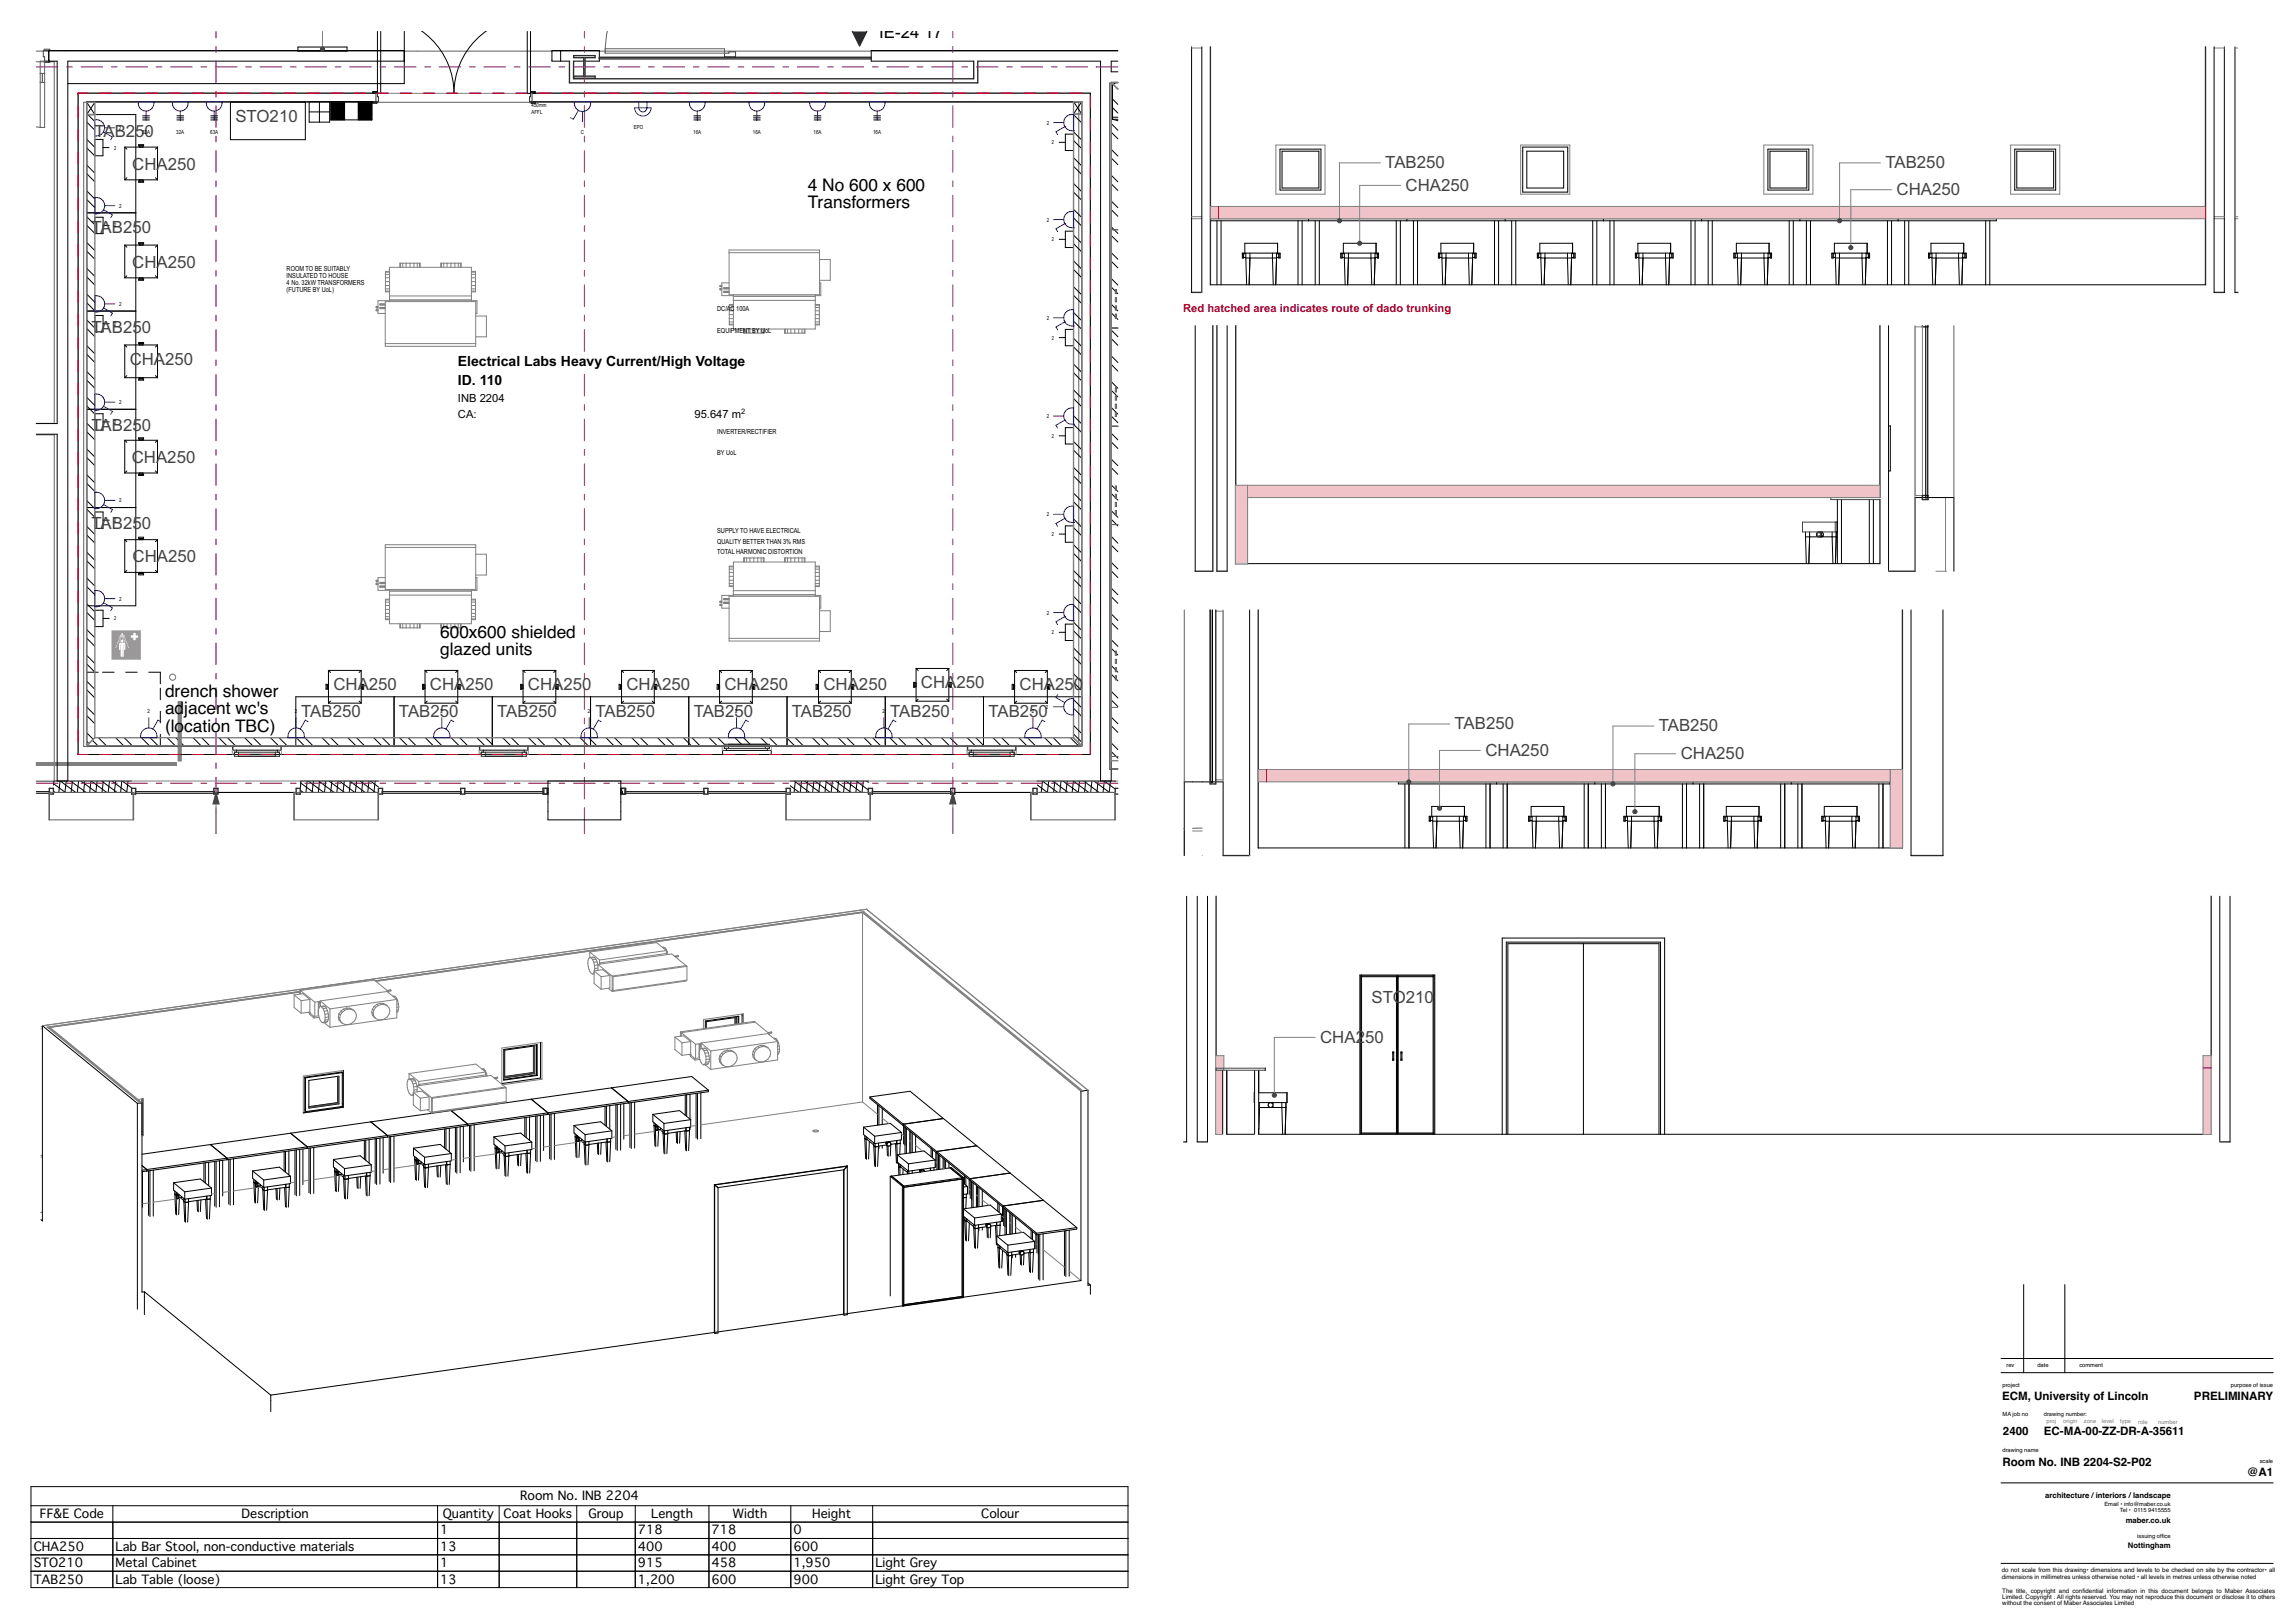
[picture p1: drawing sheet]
<svg xmlns="http://www.w3.org/2000/svg" width="841mm" height="594mm" viewBox="0 0 841 594" stroke-linecap="round" stroke-linejoin="round" font-family="sans-serif">
<defs><g id="words">
<g font-size="6.4">
<text x="296" y="70">4 No 600 x 600</text>
<text x="296" y="76.3">Transformers</text>
<text x="161.3" y="233.6">600x600 shielded</text>
<text x="161.3" y="240">glazed units</text>
<text x="60.5" y="255.4">drench</text>
<text x="81.7" y="255.4">shower</text>
<text x="60.5" y="261.7">ad</text>
<text x="67.5" y="261.7">jacent wc's</text>
<text x="60.5" y="268.1">(lo</text>
<text x="67.5" y="268.1">cation TBC)</text>
</g>
<g font-size="6.2">
<text x="322.2" y="13.8">IE-24</text>
<text x="338.7" y="13.8">17</text>
</g>
<g font-size="6.2" fill="#444">
<text x="86.2" y="44.8">STO210</text>
<text x="34.6" y="50.2">TAB250</text>
<text x="48.4" y="62.3">CHA250</text>
<text x="507.7" y="61.7">TAB250</text>
<text x="690.9" y="61.7">TAB250</text>
<text x="515.1" y="69.9">CHA250</text>
<text x="695" y="71.5">CHA250</text>
<text x="33.6" y="85.3">TAB250</text>
<text x="48.4" y="98.2">CHA250</text>
<text x="33.6" y="122.2">TAB250</text>
<text x="47.5" y="133.7">CHA250</text>
<text x="33.6" y="158">TAB250</text>
<text x="48.3" y="169.6">CHA250</text>
<text x="33.6" y="194">TAB250</text>
<text x="48.6" y="206">CHA250</text>
<text x="122.2" y="253">CHA250</text>
<text x="157.6" y="253">CHA250</text>
<text x="193.5" y="253">CHA250</text>
<text x="229.6" y="253">CHA250</text>
<text x="265.5" y="253">CHA250</text>
<text x="301.7" y="253">CHA250</text>
<text x="337.5" y="252.3">CHA</text>
<text x="350.5" y="252.3">250</text>
<text x="373.6" y="253">CHA25</text>
<text x="393.5" y="253">0</text>
<text x="110.4" y="262.7">TAB250</text>
<text x="146.2" y="262.7">TAB250</text>
<text x="182.2" y="262.7">TAB250</text>
<text x="218.2" y="262.7">TAB250</text>
<text x="254.2" y="262.7">TAB250</text>
<text x="290.2" y="262.7">TAB250</text>
<text x="326.2" y="262.7">TAB250</text>
<text x="362.2" y="262.7">TAB250</text>
<text x="533" y="267.3">TAB250</text>
<text x="607.9" y="268">TAB250</text>
<text x="544.3" y="277">CHA250</text>
<text x="615.9" y="278.2">CHA250</text>
<text x="502.6" y="367.4">STO210</text>
<text x="483.8" y="382.1">CHA2</text>
<text x="500.2" y="382.1">50</text>
</g>
<g font-size="5.1">
<text x="167.8" y="134">Electrical Labs Hea</text>
<text x="215" y="134">vy Current/High Voltage</text>
<text x="167.8" y="141.1">ID. 110</text>
</g>
<g font-size="4.5">
<text x="190.6" y="549.8">Room No. INB 2204</text>
<text x="14.6" y="556.3">FF&amp;E Code</text>
<text x="88.5" y="556.3">Description</text>
<text x="162.2" y="556.3">Quantity</text>
<text x="184.6" y="556.3">Coat Hooks</text>
<text x="215.6" y="556.3">Group</text>
<text x="238.6" y="556.3">Length</text>
<text x="268.4" y="556.3">Width</text>
<text x="297.7" y="556.3">Height</text>
<text x="359.6" y="556.3">Colour</text>
<text x="161.4" y="562.3">1</text>
<text x="233.8" y="562.3">718</text>
<text x="260.8" y="562.3">718</text>
<text x="290.8" y="562.3">0</text>
<text x="12.4" y="568.3">CHA250</text>
<text x="42.4" y="568.3">Lab Bar Stool, non-conductive materials</text>
<text x="161.4" y="568.3">13</text>
<text x="233.8" y="568.3">400</text>
<text x="260.8" y="568.3">400</text>
<text x="290.8" y="568.3">600</text>
<text x="12.4" y="574.3">STO210</text>
<text x="42.4" y="574.3">Metal Cabinet</text>
<text x="161.4" y="574.3">1</text>
<text x="233.8" y="574.3">915</text>
<text x="260.8" y="574.3">458</text>
<text x="290.8" y="574.3">1,950</text>
<text x="320.8" y="574.3">Light Grey</text>
<text x="12.4" y="580.3">TAB250</text>
<text x="42.4" y="580.3">Lab Table (loose)</text>
<text x="161.4" y="580.3">13</text>
<text x="233.8" y="580.3">1,200</text>
<text x="260.8" y="580.3">600</text>
<text x="290.8" y="580.3">900</text>
<text x="320.8" y="580.3">Light Grey Top</text>
</g>
<g font-size="4.2">
<text x="733.7" y="513.1">ECM, University of Lincoln</text>
<text x="804" y="513.1">PRELIMINARY</text>
<text x="734" y="526">2400</text>
<text x="749" y="526">EC-MA-00-ZZ-DR-A-35611</text>
<text x="733.8" y="537.2">Room No. INB 2204-S2-P02</text>
<text x="823.5" y="541">@A1</text>
</g>
<text font-size="4.1" fill="#c30c20" x="433.5" y="114.2">Red hatched area indicates route of dado trunking</text>
<g font-size="4.1">
<text x="167.8" y="147.2">INB 2204</text>
<text x="167.8" y="153.1">CA:</text>
<text x="254.5" y="153.1">95.647 m</text>
</g>
<g font-size="2.8">
<text x="749.5" y="548.9">architecture /interiors /landscape</text>
<text x="779" y="558">maber.co.uk</text>
<text x="779.8" y="567.4">Nottingham</text>
</g>
<text font-size="2.7" x="271.6" y="151.9">2</text>
<g font-size="2.6">
<text x="105" y="99.1">ROOM TO BE SUITABLY</text>
<text x="105" y="101.7">INSULATED TO HOUSE</text>
<text x="105" y="104.3">4 No. 32kW TRANSFORMERS</text>
<text x="105" y="106.9">(FUTURE BY UoL)</text>
<text x="262.8" y="114.1">DC/AC</text>
<text x="269.8" y="114.1">100A</text>
<text x="262.8" y="121.9">EQUIPMENT BY UoL</text>
<text x="262.8" y="159.2">INVERTER/RECTIFIER</text>
<text x="262.8" y="166.9">BY UoL</text>
<text x="262.8" y="195.4">SUPPLY TO HAVE ELECTRICAL</text>
<text x="262.8" y="199.2">QUALITY BETTER THAN 3% RMS</text>
<text x="262.8" y="203.1">TOTAL HARMONIC DISTORTION</text>
</g>
<g font-size="2.3">
<text x="733.5" y="576.2">do not scale from this drawing• dimensions and levels to be checked on site by the contractor• all</text>
<text x="733.5" y="578.6">dimensions in millimetres unless otherwise noted • all levels in metres unless otherwise noted</text>
<text x="733.7" y="583.7">The title, copyright and confdential information in this document belongs to Maber Associates</text>
<text x="733.7" y="585.9">Limited. Copyright . All rights reserved. You may not reproduce this document or disclose it to others</text>
<text x="763.1" y="583.7">i</text>
<text x="733.7" y="588.2">without the consent of Maber Associates Limited</text>
</g>
<g font-size="2.1">
<text x="194.8" y="39.4">450mm</text>
<text x="194.8" y="41.7">AFFL</text>
<text x="43.6" y="47.6">2</text>
<text x="232.2" y="47.4">EPO</text>
<text x="383.6" y="45.7">2</text>
<text x="52.1" y="48.9">32A</text>
<text x="64.6" y="48.9">32A</text>
<text x="77" y="48.9">63A</text>
<text x="212.9" y="48.9">C</text>
<text x="254" y="48.9">16A</text>
<text x="275.9" y="48.9">16A</text>
<text x="298.1" y="48.9">16A</text>
<text x="320" y="48.9">16A</text>
<text x="385.5" y="52.9">2</text>
<text x="41.8" y="54.8">2</text>
<text x="43.6" y="76.1">2</text>
<text x="41.9" y="83.3">2</text>
<text x="383.6" y="81.2">2</text>
<text x="385.5" y="88.4">2</text>
<text x="43.6" y="112.1">2</text>
<text x="41.9" y="119.3">2</text>
<text x="383.6" y="117.2">2</text>
<text x="385.5" y="124.4">2</text>
<text x="43.6" y="148.1">2</text>
<text x="41.9" y="155.3">2</text>
<text x="383.6" y="153.2">2</text>
<text x="385.5" y="160.4">2</text>
<text x="43.6" y="184.1">2</text>
<text x="41.9" y="191.3">2</text>
<text x="383.6" y="189.2">2</text>
<text x="385.5" y="196.4">2</text>
<text x="43.6" y="220.1">2</text>
<text x="41.9" y="227.3">2</text>
<text x="383.6" y="225.2">2</text>
<text x="385.5" y="232.4">2</text>
<text x="54.1" y="261.4">2</text>
<text x="108.1" y="261.4">2</text>
<text x="161.4" y="261.4">2</text>
<text x="215.4" y="261.4">2</text>
<text x="269.4" y="261.4">2</text>
<text x="323.4" y="261.4">2</text>
<text x="378.1" y="261.4">2</text>
<text x="383.2" y="259.7">2</text>
<text x="735.3" y="501.1">rev</text>
<text x="746.6" y="501.1">date</text>
<text x="762" y="501.1">comment</text>
<text x="733.8" y="508.3">project</text>
<text x="817.5" y="508.3">purpose of issue</text>
<text x="733.8" y="518.9">MA job no</text>
<text x="749" y="518.9">drawing number:</text>
<text x="733.8" y="532.2">drawing name</text>
<text x="828.1" y="535.9">scale</text>
<text x="771.1" y="552">Email • info@maber.co.uk</text>
<text x="776.9" y="554.1">Tel • 0115</text>
<text x="787.2" y="554.1">9415555</text>
<text x="783.2" y="563.7">issuing offce</text>
<text x="792.2" y="563.7">i</text>
</g>
<g font-size="2.1" fill="#7f7f7f">
<text x="749.9" y="521.6">proj</text>
<text x="756.1" y="521.6">origin</text>
<text x="763.6" y="521.6">zone</text>
<text x="770.2" y="521.6">level</text>
<text x="777" y="521.6">type</text>
<text x="783.5" y="521.6">role</text>
<text x="790.9" y="521.7">number</text>
</g>
</g></defs>
<path d="M733.3 497.8h99.7M733.3 503h99.7M733.3 543.4h99.7M733.3 572.9h99.7" fill="none" stroke="#000" stroke-width=".37"/>
<path d="M807.4 546.2h24.3v23.8h-24.3z" fill-rule="evenodd" fill="#fff"/>
<g fill="none" stroke="#000" stroke-width=".37">
<path d="M18.2 18.5h-.3v3.9h.3M136.6 34.1h1.1M195 34.1h1.1M265.5 21h4M264.8 275l-.1 1.5M282.6 275l.1 1.5M741.6 470.7v32.3M756.7 470.7v32.3M11.4 544.8h402v37h-402zM11.4 551.8h402M11.4 557.8h402M41.4 551.8v30"/>
<path d="M160.4 551.8v30M182.9 551.8v30M211.4 551.8v30M232.8 551.8v30M259.8 551.8v30M289.8 551.8v30M319.8 551.8v30M11.4 563.8h402M11.4 569.8h402M11.4 575.8h402"/>
</g>
<!-- layer: A-35-FFE-Zones -->
<path d="M13.3 18.7h396.3M13.3 22.6h6.6v132.5h-6.6M30.7 37.5h364.6v236.1h-364.6zM409.6 30.4h-3v251.5h3M13.3 159.3h6.6v127.1h-6.6" fill="none" stroke="#606060" stroke-width=".37"/>
<g fill="#000">
<path d="M121.3 37.3h5v6.6h-5z" fill-rule="evenodd"/>
<path d="M131.3 37.3h5v6.6h-5z" fill-rule="evenodd"/>
</g>
<!-- layer: X_02_SmallPower$0$2059 E Second Small power$0$E6100_TRNK -->
<g fill="none" stroke="#000" stroke-width=".37">
<path d="M407.2 39l2.4 2.4M407.2 35.8l2.4 2.5M408.8 30.2l-.8 .8M409.6 32.6h.1M31.8 54.2l3 3M31.8 51l3 3M31.8 44.7l3 3M32.2 42l2.6 2.6M393.4 57.8l3 3M393.4 42l3 3M393.4 51.5l3 3M393.4 48.3l3 3"/>
<path d="M396.3 41.8l.1 .1M407.2 48.4l2.4 2.5M407.2 57.9l2.4 2.4M407.2 54.7l2.4 2.5M407.2 45.3l2.4 2.4M31.8 79.4l3 3M31.8 73.1l3 3M31.8 69.9l3 3M31.8 63.6l3 3M31.8 60.5l3 3M393.4 79.8l3 3M393.4 76.7l3 3"/>
<path d="M393.4 60.9l3 3M393.4 70.4l3 3M393.4 67.2l3 3M407.2 67.3l2.4 2.5M407.2 76.8l2.4 2.4M407.2 64.2l2.4 2.4M407.2 73.7l2.4 2.4M31.8 98.3l3 3M31.8 92l3 3M31.8 88.8l3 3M31.8 82.5l3 3M393.4 89.3l3 3"/>
<path d="M393.4 98.8l3 3M393.4 95.6l3 3M393.4 86.2l3 3M407.2 86.3l2.4 2.4M407.2 95.7l2.4 2.5M407.2 83.1l2.4 2.4M407.2 92.6l2.4 2.4M31.8 117.2l3 3M31.8 110.9l3 3M31.8 107.8l3 3M31.8 101.5l3 3M393.4 108.2l3 3"/>
<path d="M393.4 117.7l3 3M393.4 105.1l3 3M393.4 114.5l3 3M407.2 114.6l2.4 2.5M407.2 105.2l2.4 2.4M407.2 102l2.4 2.5M407.2 111.5l2.4 2.4M31.8 139.3l3 3M31.8 136.1l3 3M31.8 129.8l3 3M31.8 126.7l3 3M31.8 120.4l3 3"/>
<path d="M393.4 136.6l3 3M393.4 127.1l3 3M393.4 124l3 3M393.4 133.4l3 3M407.2 133.5l2.4 2.5M407.2 130.4l2.4 2.4M407.2 139.8l2.4 2.5M407.2 124.1l2.4 2.4M407.2 120.9l2.4 2.5M31.8 158.2l3 3M31.8 155l3 3M31.8 148.7l3 3"/>
<path d="M31.8 145.6l3 3M393.4 155.5l3 3M393.4 152.3l3 3M393.4 146l3 3M393.4 142.9l3 3M407.2 152.4l2.4 2.5M407.2 149.3l2.4 2.4M407.2 158.8l2.4 2.4M407.2 143l2.4 2.4M31.8 177.1l3 3M31.8 173.9l3 3M31.8 167.6l3 3"/>
<path d="M31.8 164.5l3 3M393.4 174.4l3 3M393.4 171.3l3 3M393.4 164.9l3 3M393.4 161.8l3 3M407.2 161.9l2.4 2.4M407.2 171.4l2.4 2.4M407.2 168.2l2.4 2.5M407.2 177.7l2.4 2.4M31.8 196l3 3M31.8 192.9l3 3M31.8 186.6l3 3"/>
<path d="M31.8 183.4l3 3M393.4 199.6l3 3M393.4 183.9l3 3M393.4 193.3l3 3M393.4 190.2l3 3M393.4 180.7l3 3M407.2 199.7l2.4 2.5M407.2 196.6l2.4 2.4M407.2 180.8l2.4 2.5M407.2 190.3l2.4 2.4M407.2 187.1l2.4 2.5M31.8 214.9l3 3"/>
<path d="M31.8 211.8l3 3M31.8 205.5l3 3M31.8 202.3l3 3M393.4 218.5l3 3M393.4 202.8l3 3M393.4 212.2l3 3M393.4 209.1l3 3M407.2 218.6l2.4 2.5M407.2 215.5l2.4 2.4M407.2 209.2l2.4 2.4M407.2 206l2.4 2.5M31.8 233.8l3 3"/>
<path d="M31.8 230.7l3 3M31.8 224.4l3 3M31.8 221.2l3 3M393.4 237.4l3 3M393.4 221.7l3 3M393.4 231.1l3 3M393.4 228l3 3M407.2 228.1l2.4 2.4M407.2 237.5l2.4 2.5M407.2 234.4l2.4 2.4M407.2 224.9l2.4 2.5M31.8 259l3 3"/>
<path d="M31.8 252.7l3 3M31.8 249.6l3 3M31.8 243.3l3 3M31.8 240.1l3 3M393.4 250l3 3M393.4 259.5l3 3M393.4 256.4l3 3M393.4 240.6l3 3M393.4 246.9l3 3M407.2 247l2.4 2.5M407.2 256.5l2.4 2.4M407.2 243.9l2.4 2.4"/>
<path d="M407.2 253.3l2.4 2.5M31.8 271.7l.8 .8M31.8 268.5l2.4 2.4M31.8 262.2l3 3M33.8 271.2l2.1 2.1M36.1 270.3l3 3M42.4 270.3l3 3M45.5 270.3l3 3M51.8 270.3l3 3M55 270.3l3 3M61.3 270.3l3 3M64.4 270.3l3 3"/>
<path d="M70.7 270.3l3 3M73.9 270.3l3 3M80.2 270.3l3 3M83.4 270.3l2.9 3M89.7 270.3l2.9 3M92.8 270.3l3 3M99.1 270.3l3 3M102.3 270.3l3 3M108.6 270.3l3 3M111.7 270.3l3 3M118 270.3l3 3M121.2 270.3l3 3"/>
<path d="M127.5 270.3l3 3M130.6 270.3l3 3M136.9 270.3l3 3M140.1 270.3l3 3M146.4 270.3l3 3M149.5 270.3l3 3M155.9 270.3l2.9 3M159 270.3l3 3M165.3 270.3l3 3M168.5 270.3l2.9 3M174.8 270.3l3 3M177.9 270.3l3 3"/>
<path d="M184.2 270.3l3 3M187.4 270.3l3 3M193.7 270.3l3 3M196.8 270.3l3 3M203.1 270.3l3 3M206.3 270.3l3 3M212.6 270.3l3 3M215.7 270.3l3 3M222 270.3l3 3M225.2 270.3l3 3M231.5 270.3l3 3M234.7 270.3l2.9 3"/>
<path d="M241 270.3l2.9 3M244.1 270.3l3 3M250.4 270.3l3 3M253.6 270.3l3 3M259.9 270.3l3 3M263 270.3l3 3M269.3 270.3l3 3M272.5 270.3l3 3M278.8 270.3l3 3M281.9 270.3l3 3M288.2 270.3l3 3M291.4 270.3l3 3"/>
<path d="M297.7 270.3l3 3M300.8 270.3l3 3M307.2 270.3l2.9 3M310.3 270.3l3 3M316.6 270.3l3 3M319.8 270.3l3 3M326.1 270.3l3 3M329.2 270.3l3 3M335.5 270.3l3 3M338.7 270.3l3 3M345 270.3l3 3M348.1 270.3l3 3"/>
<path d="M354.4 270.3l3 3M357.6 270.3l3 3M363.9 270.3l3 3M367 270.3l3 3M373.3 270.3l3 3M376.5 270.3l3 3M382.8 270.3l3 3M386 270.3l3 3M392.3 270.3l3 3M393.4 269l3 3M393.4 265.8l3 3M407.2 265.9l2.4 2.5"/>
<path d="M407.2 275.4l2.4 2.4M407.2 262.8l2.4 2.4M407.2 272.2l2.4 2.5"/>
</g>
<!-- layer: A-35-M_FFE_Loose -->
<g fill="none" stroke="#000" stroke-width=".37">
<path d="M84.4 37.4h27.5v13.8h-27.5zM31.8 42h18v180h-18zM45.7 53.9h12M45.7 53.9v12M45.7 53.9l.8 .8M50.8 53h1.8v.5h-1.8zM51 53.9v-.4h1.4v.4M57.7 53.9v12M57.7 53.9l-.7 .8M31.8 78h18M45.7 65.9h12M46.5 65.1l-.8 .8"/>
<path d="M50.8 66.4h1.8v.4h-1.8zM51 65.9v.5M52.4 65.9v.5M57 65.1l.7 .8M45.7 89.8v12M45.7 89.8h12M45.7 89.8l.8 .8M50.8 88.9h1.8v.5h-1.8zM51 89.4v.4M52.4 89.4v.4M57.7 89.8v12M57.7 89.8l-.7 .8"/>
<path d="M31.8 114h18M45.7 101.8h12M46.5 101.1l-.8 .7M50.8 102.3h1.8v.4h-1.8zM51 101.8v.5M52.4 101.8v.5M57 101.1l.7 .7M45.7 138.4h12M45.7 126.4v12M45.7 126.4h12M45.7 126.4l.8 .8M46.5 137.6l-.8 .8"/>
<path d="M50.8 138.9h1.8v.4h-1.8zM50.8 125.5h1.8v.5h-1.8zM51 138.4v.5M51 126v.4M52.4 138.4v.5M52.4 126v.4M57 137.6l.7 .8M57.7 126.4v12M57.7 126.4l-.7 .8M31.8 150h18M45.7 173.3h12M45.7 161.3v12"/>
<path d="M45.7 161.3h12M45.7 161.3l.8 .8M46.5 172.6l-.8 .7M50.8 173.8h1.8v.4h-1.8zM50.8 160.4h1.8v.5h-1.8zM51 173.3v.5M51 160.9v.4M52.4 173.3v.5M52.4 160.9v.4M57 172.6l.7 .7M57.7 161.3v12M57.7 161.3l-.7 .8"/>
<path d="M31.8 186h18M45.7 197.8v12M45.7 197.8h12M45.7 197.8l.8 .7M50.8 196.9h1.8v.4h-1.8zM51 197.3v.5M52.4 197.3v.5M57.7 197.8v12M57.7 197.8l-.7 .7M45.7 209.8h12M46.5 209l-.8 .8M50.8 210.2h1.8v.5h-1.8z"/>
<path d="M51 209.8v.4M52.4 209.8v.4M57 209l.7 .8M31.8 254.8v4.2M36 246.3h-4.2v4.3M37.6 246.3h4.2M46.1 246.3h4.2M54.5 246.3h4.3v4.3M58.8 252.2v4.2M108.4 255.3h288v18h-288zM119.5 250.8h.4v1.8h-.4zM119.9 251h.5"/>
<path d="M119.9 252.3h.5M120.4 257.7h12M120.4 245.7v12M120.4 245.7h12M120.4 245.7l.7 .7M121.1 256.9l-.7 .8M131.6 256.9l.8 .8M132.4 245.7v12M132.4 251h.4M132.4 252.3h.4M132.4 245.7l-.8 .7M132.8 250.8h.5v1.8h-.5z"/>
<path d="M144.4 255.3v18M154.9 250.8h.4v1.8h-.4zM155.3 251h.5M155.3 252.3h.5M155.8 257.7h12M155.8 245.7h12M155.8 245.7v12M155.8 245.7l.7 .7M156.5 256.9l-.7 .8M167 256.9l.8 .8M167.8 251h.4M167.8 252.3h.4"/>
<path d="M167.8 245.7v12M167.8 245.7l-.8 .7M168.2 250.8h.5v1.8h-.5zM180.4 255.3v18M190.8 250.8h.4v1.8h-.4zM191.2 251h.5M191.2 252.3h.5M191.7 257.7h12M191.7 245.7h12M191.7 245.7v12M191.7 245.7l.7 .7M192.4 256.9l-.7 .8"/>
<path d="M202.9 256.9l.8 .8M203.7 251h.4M203.7 245.7v12M203.7 252.3h.4M203.7 245.7l-.8 .7M204.1 250.8h.5v1.8h-.5zM216.4 255.3v18M226.9 250.8h.4v1.8h-.4zM227.3 251h.5M227.3 252.4h.5M227.8 257.7h12M227.8 245.7h12"/>
<path d="M227.8 245.7v12M227.8 245.7l.7 .7M228.5 256.9l-.7 .8M239 256.9l.8 .8M239.8 251h.4M239.8 252.4h.4M239.8 245.7v12M239.8 245.7l-.8 .7M240.2 250.8h.5v1.8h-.5zM252.4 255.3v18M262.8 250.8h.4v1.8h-.4zM263.2 251h.5"/>
<path d="M263.2 252.4h.5M263.7 257.7h12M263.7 245.7h12M263.7 245.7v12M263.7 245.7l.8 .7M264.5 256.9l-.8 .8M274.9 256.9l.8 .8M275.7 251h.4M275.7 252.4h.4M275.7 245.7v12M275.7 245.7l-.8 .7M276.1 250.8h.5v1.8h-.5z"/>
<path d="M288.4 255.3v18M299 250.8h.5v1.8h-.5zM299.5 251h.4M299.5 252.4h.4M299.9 257.7h12M299.9 245.7h12M299.9 245.7v12M299.9 245.7l.8 .7M300.7 256.9l-.8 .8M311.2 256.9l.7 .8M311.9 251h.5M311.9 252.4h.5"/>
<path d="M311.9 245.7v12M311.9 245.7l-.7 .7M312.4 250.8h.4v1.8h-.4zM324.4 255.3v18M334.8 250.1h.4v1.8h-.4zM335.2 250.3h.5M335.2 251.6h.5M335.7 257h12M335.7 245v12M335.7 245h12M335.7 245l.8 .7M336.5 256.2l-.8 .8"/>
<path d="M346.9 256.2l.8 .8M347.7 250.3h.4M347.7 251.6h.4M347.7 245v12M347.7 245l-.8 .7M348.1 250.1h.5v1.8h-.5zM360.4 255.3v18M370.9 250.8h.4v1.8h-.4zM371.3 251h.5M371.3 252.4h.5M371.8 257.7h12M371.8 245.7h12"/>
<path d="M371.8 245.7v12M371.8 245.7l.8 .7M372.6 256.9l-.8 .8M383 256.9l.8 .8M383.8 251h.4M383.8 252.4h.4M383.8 245.7v12M383.8 245.7l-.8 .8M384.2 250.8h.5v1.8h-.5zM31.8 263.3v4.2M31.8 269.1v4.2h4.2M40.2 273.3h4.3"/>
<path d="M48.7 273.3h4.2M58.8 260.6v4.3M58.8 269.1v4.2h-4.3"/>
</g>
<!-- layer: Y-15-M-567-M_MECH_EQP.Revit MEP -->
<g fill="none" stroke="#808080" stroke-width=".37">
<path d="M141.3 99.7h1.5M142.8 99.4h-1.5v7.5h1.5M146.5 97.9v-1.5h7.5v1.5M146.8 96.4v1.5M147.6 96.4v1.5M148.8 96.4v1.5M150.3 96.4v1.5M151.7 96.4v1.5M152.9 96.4v1.5M153.7 96.4v1.5M161.5 97.9v-1.5h7.5v1.5M161.8 96.4v1.5"/>
<path d="M162.6 96.4v1.5M163.8 96.4v1.5M165.3 96.4v1.5M166.7 96.4v1.5M167.9 96.4v1.5M168.7 96.4v1.5M172.8 99.4h1.5v7.5h-1.5M172.8 99.7h1.5M267.2 91.6h33.1v16.4h-33.1zM267.2 92.6h33.1M300.3 95.1h3.9v7.6h-3.9M137.9 112.7h.6"/>
<path d="M137.9 112.4h.6M137.9 113.6h.6M137.9 113.8h.6M138.5 113.5h-.6v.4h.6M138.5 112.3h-.6v.5h.6M139.3 111.7h1.9M139.3 111.4h1.9M139.3 112.8h1.9M139.3 113h1.9M141.2 112.6h-1.9v.5h1.9M141.2 110.5h33.1v16.4h-33.1zM141.2 111.3h-1.9v.5h1.9"/>
<path d="M141.3 105.9h1.5M141.3 106.7h1.5M141.3 104.6h1.5M141.3 100.5h1.5M141.3 103.2h1.5M141.3 101.8h1.5M142.7 108.4h30.1M142.7 109.9h30.1M142.7 110.5l.1-12.6h30v12.6M142.7 110.2h-4.2v4.7h2.7M172.8 105.9h1.5M172.8 106.7h1.5"/>
<path d="M172.8 104.6h1.5M172.8 100.5h1.5M172.8 103.2h1.5M172.8 101.8h1.5M172.8 110.2h2v4.7h-.5M174.3 115.8h3.9v7.6h-3.9M263.9 105.8h.6M263.9 106.1h.6M263.9 104.7h.6M263.9 104.9h.6M264.5 104.6h-.6v.4h.6M264.5 105.7h-.6v.6h.6"/>
<path d="M265.3 105.8h1.9M265.3 106.8h1.9M265.3 107.1h1.9M265.3 105.5h1.9M267.2 103.7h-2.7v4.6h4.2M267.2 106.7h-1.9v.5h1.9M267.2 105.4h-1.9v.5h1.9M267.3 118.8h1.5M267.3 116.8h1.5M267.3 115.3h1.5M267.3 111.9h1.5M267.3 112.7h1.5"/>
<path d="M267.3 113.9h1.5M267.3 118h1.5M268.7 108.6h30.1M268.7 108v2.1h30.1M268.8 111.6h-1.5v7.5h1.5M298.8 111.6h1.5v7.5h-1.5M298.8 118.8h1.5M298.8 116.8h1.5M298.8 115.3h1.5M298.8 111.9h1.5M298.8 112.7h1.5M298.8 113.9h1.5"/>
<path d="M298.8 118h1.5M298.8 108v12.6h-30v-10.5M300.3 103.7h.5v4.6h-2M141.2 125.9h33.1M272.5 120.6v1.5h7.5v-1.5M272.8 120.6v1.5M273.6 120.6v1.5M274.8 120.6v1.5M276.3 120.6v1.5M277.7 120.6v1.5M278.9 120.6v1.5M279.7 120.6v1.5"/>
<path d="M287.5 120.6v1.5h7.5v-1.5M287.8 120.6v1.5M288.6 120.6v1.5M289.8 120.6v1.5M291.3 120.6v1.5M292.7 120.6v1.5M293.9 120.6v1.5M294.7 120.6v1.5M141.2 199.6h33.1v16.4h-33.1zM137.9 213.8h.6M137.9 214.1h.6M137.9 212.7h.6"/>
<path d="M137.9 212.9h.6M138.5 212.6h-.6v.4h.6M138.5 213.7h-.6v.6h.6M139.3 214.8h1.9M139.3 215.1h1.9M139.3 213.5h1.9M139.3 213.8h1.9M141.2 213.4h-1.9v.5h1.9M141.2 214.7h-1.9v.5h1.9M141.2 211.7h-2.7v4.6h4.2M141.2 200.6h33.1M141.3 219.9h1.5"/>
<path d="M142.7 216.6h30.1M142.7 218.1h30.1M142.7 216l.1 12.6h30v-12.6M142.8 219.6h-1.5v7.5h1.5M172.8 219.6h1.5v7.5h-1.5M172.8 219.9h1.5M174.3 211.7h.5v4.6h-2M174.3 203.1h3.9v7.6h-3.9M265.3 219.7h1.9M265.3 219.4h1.9M267.2 218.5h33.1v16.4h-33.1zM267.2 219.3h-1.9v.5h1.9"/>
<path d="M267.3 213.9h1.5M267.3 214.7h1.5M267.3 212.6h1.5M267.3 208.5h1.5M267.3 211.2h1.5M267.3 209.8h1.5M267.3 207.7h1.5M268.7 217.9h30.1M268.7 218.2h-4.2v4.7h2.7M268.8 207.4h-1.5v7.5h1.5M268.8 216.4v-10.5h30v12.6M272.5 205.9v-1.5h7.5v1.5"/>
<path d="M272.8 204.4v1.5M273.6 204.4v1.5M274.8 204.4v1.5M276.3 204.4v1.5M277.7 204.4v1.5M278.9 204.4v1.5M279.7 204.4v1.5M287.5 205.9v-1.5h7.5v1.5M287.8 204.4v1.5M288.6 204.4v1.5M289.8 204.4v1.5M291.3 204.4v1.5"/>
<path d="M292.7 204.4v1.5M293.9 204.4v1.5M294.7 204.4v1.5M298.8 207.4h1.5v7.5h-1.5M298.8 213.9h1.5M298.8 214.7h1.5M298.8 212.6h1.5M298.8 208.5h1.5M298.8 211.2h1.5M298.8 209.8h1.5M298.8 207.7h1.5M298.8 218.2h2v4.7h-.5"/>
<path d="M298.8 216.4h-30.1v2.1M141.3 226.8h1.5M141.3 224.8h1.5M141.3 223.3h1.5M141.3 220.7h1.5M141.3 221.9h1.5M141.3 226h1.5M146.5 228.6v1.5h7.5v-1.5M146.8 228.6v1.5M147.6 228.6v1.5M148.8 228.6v1.5M150.3 228.6v1.5"/>
<path d="M151.7 228.6v1.5M152.9 228.6v1.5M153.7 228.6v1.5M161.5 228.6v1.5h7.5v-1.5M161.8 228.6v1.5M162.6 228.6v1.5M163.8 228.6v1.5M165.3 228.6v1.5M166.7 228.6v1.5M167.9 228.6v1.5M168.7 228.6v1.5M172.8 226.8h1.5"/>
<path d="M172.8 224.8h1.5M172.8 223.3h1.5M172.8 220.7h1.5M172.8 221.9h1.5M172.8 226h1.5M263.9 220.7h.6M263.9 220.4h.6M263.9 221.6h.6M263.9 221.8h.6M264.5 221.5h-.6v.4h.6M264.5 220.3h-.6v.5h.6M265.3 220.8h1.9"/>
<path d="M265.3 221h1.9M267.2 220.6h-1.9v.5h1.9M267.2 233.9h33.1M300.3 223.8h3.9v7.6h-3.9"/>
</g>
<!-- layer: Y-15-M-590-M_PIPEWORK.Revit MEP -->
<g fill="none" stroke="#808080" stroke-width=".37">
<path d="M65.3 257.1h1l.1 21.7h-1.1zM65.5 257.1v21.7M65.6 257.1v21.7M65.8 257.1v21.7M66 257.1v21.7M66.2 257.1v21.7M13.3 279.4h51.4v1h-51.4M13.3 279.7h51.4M13.3 279.9h51.4M13.3 279.6h51.4M13.3 280.3h51.4M13.3 280.1h51.4"/>
<circle cx="63.3" cy="248.2" r="1.13"/>
</g>
<!-- layer: A-20-M_Floor_Slab -->
<path d="M28.7 34.2h370.9v242.3h-370.9zM13.3 286.2h396.3" fill="none" stroke="#808080" stroke-width=".37"/>
<!-- layer: A-25-M_Curtain_Wall -->
<g fill="none" stroke="#000" stroke-width=".37">
<path d="M13.3 290.1h4.9v.6h-4.9M19.6 290.4h28.6M19.6 287.1l4.4 3.3M19.6 289.9l.6 .5M19.7 286.2l-.1 1.5M22 286.2l-.5 4.2M22.1 286.2l5.6 4.2M24.3 286.2l-.5 4.2M25.9 286.2l5.6 4.2M26.5 286.2l-.4 4.2M28.8 286.2l-.5 4.2M29.7 286.2l5.6 4.2"/>
<path d="M31.1 286.2l-.5 4.2M33.3 286.2l-.4 4.2M33.5 286.2l5.6 4.2M35.6 286.2l-.5 4.2M37.2 286.2l5.7 4.2M37.9 286.2l-.5 4.2M40.1 286.2l-.4 4.2M41 286.2l5.7 4.2M42.4 286.2l-.5 4.2M44.7 286.2l-.5 4.2M44.8 286.2l3.4 2.5M46.9 286.2l-.5 4.2"/>
<path d="M49.6 290.1h28.9v.6h-28.9zM79.7 290.4h29M79.7 290.4h.1M108.7 290.4h.1M110 290.4h28.7M110 286.8l4.9 3.6M110 289.6l1.1 .8M110.3 286.2l-.3 2.6M112.6 286.2l-.5 4.2M113 286.2l5.7 4.2M114.8 286.2l-.4 4.2M116.8 286.2l5.6 4.2"/>
<path d="M117.1 286.2l-.5 4.2M119.4 286.2l-.5 4.2M120.6 286.2l5.6 4.2M121.6 286.2l-.4 4.2M123.9 286.2l-.5 4.2M124.4 286.2l5.6 4.2M126.2 286.2l-.5 4.2M128.2 286.2l5.6 4.2M128.4 286.2l-.4 4.2M130.7 286.2l-.5 4.2M131.9 286.2l5.7 4.2M133 286.2l-.5 4.2"/>
<path d="M135.2 286.2l-.4 4.2M135.7 286.2l3 2.2M137.5 286.2l-.5 4.2M140 290.1h29v.6h-29zM170.2 290.1h28.9v.6h-28.9zM227.9 290.1l.2 .6zM229.1 290.1h29v.6h-29zM259.3 290.1h28.9v.6h-28.9zM289.6 290.4h28.6M289.6 287.9l3.3 2.5M291 286.2l5.7 4.2M291.5 286.2l-.5 4.2"/>
<path d="M293.7 286.2l-.4 4.2M294.8 286.2l5.7 4.2M296 286.2l-.5 4.2M298.3 286.2l-.5 4.2M298.6 286.2l5.7 4.2M300.5 286.2l-.5 4.2M302.4 286.2l5.6 4.2M302.8 286.2l-.5 4.2M305 286.2l-.4 4.2M306.2 286.2l5.6 4.2M307.3 286.2l-.5 4.2M309.6 286.2l-.5 4.2"/>
<path d="M310 286.2l5.6 4.2M311.8 286.2l-.4 4.2M313.8 286.2l4.4 3.3M314.1 286.2l-.5 4.2M316.4 286.2l-.5 4.2M317.6 286.2l.6 .5M318.2 289.8v.6M319.6 290.1h28.9v.6h-28.9zM349.7 290.4h29M349.7 290.4h.1M378.7 290.4h.1M380 290.4h28.7"/>
<path d="M380 287.6l3.8 2.8M381.9 286.2l5.7 4.2M382 286.2l-.4 4.2M384.3 286.2l-.5 4.2M385.7 286.2l5.7 4.2M386.6 286.2l-.5 4.2M388.8 286.2l-.4 4.2M389.5 286.2l5.7 4.2M391.1 286.2l-.5 4.2M393.3 286.2l5.7 4.2M393.4 286.2l-.5 4.2M395.6 286.2l-.5 4.2"/>
<path d="M397.1 286.2l5.6 4.2M397.9 286.2l-.5 4.2M400.1 286.2l-.4 4.2M400.9 286.2l5.6 4.2M402.4 286.2l-.5 4.2M406.9 286.2l-.4 4.2M408.5 286.2l.2 .2M408.7 289.2l-4-3-.5 4.2"/>
</g>
<path d="M19.6 290.4h28.6M19.6 286.2h28.6M110 290.4h28.7M110 286.2h28.7M289.6 290.4h28.6M289.6 286.2h28.6M380 290.4h28.7M380 286.2h28.7" fill="none" stroke="#444" stroke-width=".37"/>
<g fill="none" stroke="#2a2a2a" stroke-width=".5">
<path d="M18.1 288.9h1.5v2.1h-1.5zM48.2 288.9h1.5v2.1h-1.5zM78.4 288.9h1.5v2.1h-1.5zM108.5 288.9h1.5v2.1h-1.5zM138.7 288.9h1.5v2.1h-1.5zM168.8 288.9h1.5v2.1h-1.5zM199 288.9h1.8v2.1h-1.8zM199.3 288.9v2.1M200.5 288.9v2.1M227.5 288.9h1.8v2.1h-1.8zM227.8 288.9v2.1M229 288.9v2.1"/>
<path d="M257.9 288.9h1.5v2.1h-1.5zM288.1 288.9h1.5v2.1h-1.5zM318.2 288.9h1.5v2.1h-1.5zM348.4 288.9h1.5v2.1h-1.5zM378.5 288.9h1.5v2.1h-1.5zM409.6 288.9h-.9v2.1h.9"/>
</g>
<!-- layer: A-25-M_Wall_Int -->
<g fill="none" stroke="#000" stroke-width=".37">
<path d="M138.3 11.5v22.8M139.5 11.5v22.8l-1.8-.2M154.7 11.5a27.9 27.9 0 0 1 11.7 22.8 27.9 27.9 0 0 1 11.7-22.8M193.2 11.5v22.8l1.8-.2M194.4 11.5v22.8M205.5 18.5v3.9M409.6 18.5h-90.3v3.9h37.5M136.6 34.1v-.6h1.5v.6M136.6 37.3h1.5v.5h-1.5zM138.5 34.3l-109.9-.2v242.4h371v-242.4l-205.3 .2M194.6 34.1v-.6h1.5v.6M194.6 37.3h1.5v.5h-1.5z"/>
<path d="M208.7 22.4h-6.4v-3.9h17.3v3.9h-9.4M265.5 21h4M358.3 22.4h45v263.8h3.9v-256h2.4M409.6 22.4h-2.4v3.9h2.4M13.3 155.2h7.7v-132.8h-3.1v-3.9h130.3v3.9h-123.3v263.8h-3.9v-127.1h-7.7M85.3 273.3h17.7M86.7 274.9h15M87.4 277.1h13.5M175.8 273.3h17.7M177.1 274.9h15M177.9 277.1h13.5M264.7 273.3h18"/>
<path d="M266.2 275h15M267 272.7h13.5M354.6 273.3h17.7M355.9 274.9h15M356.7 277.1h13.5"/>
</g>
<path d="M16.2 18.5v-.5h2v.5h-2.3v2.3h.5v1.6M17.9 18.5v3.9M265.5 19.5h1.6v-.5h2.4v2h-4zM16.2 22.4h2v.5h-2z" fill="none" stroke="#444" stroke-width=".37"/>
<path d="M221.8 17.9h43.7v1.6h-43.7zM222.5 11.5l-.7 8M14.7 30.2h1.7M14.7 26.9h1.7M14.7 22.4h1.7v24.3h-1.7zM15.5 26.9v3.3M13.2 46.5l3.2 .2" fill="none" stroke="#606060" stroke-width=".37"/>
<path d="M137.7 37.1l-105.9 .2v236h53.4M195 37.1l201.4 .2v236h-24M208.7 22.4v8h149.6v-8M210.2 22.4v6.5h146.6v-6.5M219.6 21h99.7v.6h-99.7zM103.2 273.3h72.4M193.6 273.3h71.1M282.7 273.3h71.7" fill="none" stroke="#2a2a2a" stroke-width=".5"/>
<path d="M137.7 37.1l-1.1 .2M195 37.1l1.1 .2M85.2 273.3l.1 1.6M103.2 273.3l-.2 1.6M175.6 273.3l.2 1.6M193.6 273.3l-.1 1.6M264.7 273.3v.2M282.7 273.3v.2M354.4 273.3l.2 1.6M372.4 273.3l-.1 1.6" fill="none" stroke="#2a2a2a" stroke-width=".5"/>
<g fill="none" stroke="#a6a6a6" stroke-width=".37">
<path d="M137.7 34.1v2.3M137.7 36.7v.4M195 34.1v2.3M195 36.7v.4M85.2 274.9v1.6M103.2 274.9v1.6M175.6 274.9v1.6M193.6 274.9v1.6M264.7 273.5v.4M264.7 274.2v.8M282.7 273.5v.4M282.7 274.2v.8"/>
<path d="M354.4 274.9v1.6M372.4 274.9v1.6"/>
</g>
<!-- layer: A-25-M_Wall_Int -->
<g fill="none" stroke="#2a2a2a" stroke-width=".37">
<path d="M137.7 34.3h.6v1.2h.4v1.8h-1zM194.4 34.3h.6v3h-.9v-1.8h.3zM85.2 276.4h.7M85.2 274.9h1.5v.7M85.9 275.6h16.5v1.5h-16.5zM87.4 276.4h13.5M87.4 275.6v1.5M100.9 275.6v1.5M102.4 276.4h.8M103.2 274.9h-1.5v.7M175.6 276.4h.8M175.6 274.9h1.5v.7"/>
<path d="M176.4 275.6h16.5v1.5h-16.5zM177.9 276.4h13.5M177.9 275.6v1.5M191.4 275.6v1.5M192.9 276.4h.7M193.6 274.9h-1.5v.7M264.7 273.5h.8M265.5 272.7h16.5v1.5h-16.5zM266.2 274.2v.8h-1.5M267 273.5h13.5M267 272.7v1.5M280.5 272.7v1.5"/>
<path d="M281.2 274.2v.8h1.5M282 273.5h.7M354.4 276.4h.8M354.4 274.9h1.5v.7M355.2 275.6h16.5v1.5h-16.5zM356.7 276.4h13.5M356.7 275.6v1.5M370.2 275.6v1.5M371.7 276.4h.7M372.4 274.9h-1.5v.7"/>
</g>
<g fill="none" stroke="#a6a6a6" stroke-width=".37">
<path d="M137.7 34.1v2.3M137.7 36.7v.4M195 34.1v2.3M195 36.7v.4M85.2 274.9v1.5M103.2 274.9v1.5M175.6 274.9v1.5M193.6 274.9v1.5M264.7 273.5v.4M264.7 274.2v.8M282.7 273.5v.4M282.7 274.2v.8"/>
<path d="M354.4 274.9v1.5M372.4 274.9v1.5"/>
</g>
<!-- layer: A-15-M_Column_Int -->
<path d="M210.2 20.4h7.9v.7h-3.7v6.8h3.7v.8h-7.9v-.8h3.7v-6.8h-3.7z" fill="none" stroke="#2a2a2a" stroke-width=".5"/>
<!-- layer: A-15-MG_Structural_Grid -->
<g fill="none" stroke="#750077" stroke-width=".37">
<path d="M79.2 11.5v2.4M79.2 17.1v2.1M214.2 11.5v2.4M214.2 17.1v2.1M349.2 11.5v2.4M349.2 17.1v2.1M79.2 22.4v7.9M79.2 33.5v2.1M79.2 38.8v7.9M214.2 22.4v7.9M214.2 33.5v2.1M214.2 38.8v7.9"/>
<path d="M349.2 22.4v7.9M349.2 33.5v2.1M349.2 38.8v7.9M79.2 49.9v2.1M79.2 55.2v7.9M214.2 49.9v2.1M214.2 55.2v7.9M349.2 49.9v2.1M349.2 55.2v7.9M79.2 66.3v2.1M79.2 71.6v7.9M214.2 66.3v2.1"/>
<path d="M214.2 71.6v7.9M349.2 66.3v2.1M349.2 71.6v7.9M79.2 82.7v2.1M79.2 88v7.9M79.2 99.1v2.1M214.2 82.7v2.1M214.2 88v7.9M214.2 99.1v2.1M349.2 82.7v2.1M349.2 88v7.9M349.2 99.1v2.1"/>
<path d="M79.2 104.4v7.9M79.2 115.5v2.1M214.2 104.4v7.9M214.2 115.5v2.1M349.2 104.4v7.9M349.2 115.5v2.1M79.2 120.8v7.9M79.2 131.9v2.1M79.2 137.2v7.9M214.2 120.8v7.9M214.2 131.9v2.1M214.2 137.2v7.9"/>
<path d="M349.2 120.8v7.9M349.2 131.9v2.1M349.2 137.2v7.9M79.2 148.3v2.1M79.2 153.6v7.9M214.2 148.3v2.1M214.2 153.6v7.9M349.2 148.3v2.1M349.2 153.6v7.9M79.2 164.7v2.1M79.2 170v7.9M214.2 164.7v2.1"/>
<path d="M214.2 170v7.9M349.2 164.7v2.1M349.2 170v7.9M79.2 181.1v2.1M79.2 186.4v7.9M79.2 197.5v2.1M214.2 181.1v2.1M214.2 186.4v7.9M214.2 197.5v2.1M349.2 181.1v2.1M349.2 186.4v7.9M349.2 197.5v2.1"/>
<path d="M79.2 202.8v7.9M79.2 213.9v2.1M79.2 219.2v7.9M214.2 202.8v7.9M214.2 213.9v2.1M214.2 219.2v7.9M349.2 202.8v7.9M349.2 213.9v2.1M349.2 219.2v7.9M79.2 230.3v2.1M79.2 235.6v8M214.2 230.3v2.1"/>
<path d="M214.2 235.6v8M349.2 230.3v2.1M349.2 235.6v8M79.2 246.7v2.1M79.2 252v8M214.2 246.7v2.1M214.2 252v8M349.2 246.7v2.1M349.2 252v8M79.2 263.1v2.1M79.2 268.4v8M79.2 279.5v2.2"/>
<path d="M214.2 263.1v2.1M214.2 268.4v8M214.2 279.5v2.2M349.2 263.1v2.1M349.2 268.4v8M349.2 279.5v2.2M13.3 287h7.9M24.4 287h2.1M29.7 287h7.9M40.8 287h2.1M46.1 287h7.9M57.2 287h2.1"/>
<path d="M62.5 287h7.9M73.6 287h2.1M78.9 287h7.9M79.2 284.8v8M79.2 295.9v9.6M90 287h2.1M95.3 287h7.9M106.4 287h2.1M111.7 287h8M122.8 287h2.1M128.1 287h8M139.2 287h2.1"/>
<path d="M144.5 287h8M155.6 287h2.2M160.9 287h8M172 287h2.2M177.3 287h8M188.4 287h2.2M193.7 287h8M204.8 287h2.2M210.1 287h8M214.2 284.8v8M214.2 295.9v9.6M221.3 287h2.1"/>
<path d="M226.5 287h8M237.7 287h2.1M242.9 287h8M254.1 287h2.1M259.4 287h7.9M270.5 287h2.1M275.8 287h7.9M286.9 287h2.1M292.2 287h7.9M303.3 287h2.1M308.6 287h7.9M319.7 287h2.1"/>
<path d="M325 287h7.9M336.1 287h2.1M341.4 287h7.9M349.2 284.8v8M349.2 295.9v9.6M352.5 287h2.1M357.8 287h7.9M368.9 287h2.1M374.2 287h7.9M385.3 287h2.1M390.6 287h7.9M401.7 287h7.9"/>
</g>
<!-- layer: A-35-M_FFE_Schedule -->
<path d="M109.2 17.2h18v1.5h-18z" fill="none" stroke="#000" stroke-width=".37"/>
<!-- layer: A-25-M_Wall_Ext -->
<path d="M17.9 290.4h31.1v10h-31.1zM18.1 290.4v10M48.8 290.4v10M107.7 290.4h31v10h-31zM107.9 290.4v10M138.5 290.4v10M287.9 290.4h31.1v10h-31.1zM288.1 290.4v10M318.8 290.4v10M377.7 290.4h31v10h-31zM377.9 290.4v10M408.5 290.4v10" fill="none" stroke="#606060" stroke-width=".37"/>
<!-- layer: A-35-M_FFE_Fixed -->
<path d="M40.9 231v10.8h10.7v-10.8zM42.3 237.3a.15 .15 0 0 1 .3 0 .15 .15 0 0 1-.3 0zM42.5 236.8a.15 .15 0 0 1 .3 0 .15 .15 0 0 1-.3 0zM42.6 236.4a.2 .2 0 0 1 .4 0 .2 .2 0 0 1-.4 0zM42.8 235.9a.15 .15 0 0 1 .3 0 .15 .15 0 0 1-.3 0zM43 235.5a.15 .15 0 0 1 .3 0 .15 .15 0 0 1-.3 0zM43.2 235a.15 .15 0 0 1 .3 0 .15 .15 0 0 1-.3 0zM43.4 234.6a.15 .15 0 0 1 .3 0 .15 .15 0 0 1-.3 0zM43.5 234.2a.15 .15 0 0 1 .3 0 .15 .15 0 0 1-.3 0zM43.8 235.7l1.7-.2 .4 .5-.1 2.2-.3-.2-.1-1.8v4.3l-.3 .2-.3-.2v-2.5l-.1 2.5h-.5v-4.3l-.1 1.8-.3 .2-.2-.2zM43.7 233.7a.15 .15 0 0 1 .3 0 .15 .15 0 0 1-.3 0zM43.8 235.1a.15 .15 0 0 1 .3 0 .15 .15 0 0 1-.3 0zM43.9 233.2a.15 .15 0 0 1 .3 0 .15 .15 0 0 1-.3 0zM44.6 231.9h.4v.7h.5l.2 .3h-1.8l.2-.3h.5zM43.9 234.6a.15 .15 0 0 1 .3 0 .15 .15 0 0 1-.3 0zM44 234.2a.15 .15 0 0 1 .3 0 .15 .15 0 0 1-.3 0zM44.1 233.7a.15 .15 0 0 1 .3 0 .15 .15 0 0 1-.3 0zM44.3 233.2a.15 .15 0 0 1 .3 0 .15 .15 0 0 1-.3 0zM44.3 234.9a.46 .46 0 0 1 .9 0 .46 .46 0 0 1-.9 0zM44.6 234.2a.15 .15 0 0 1 .3 0 .15 .15 0 0 1-.3 0zM44.6 233.2a.15 .15 0 0 1 .3 0 .15 .15 0 0 1-.3 0zM44.6 233.7a.15 .15 0 0 1 .3 0 .15 .15 0 0 1-.3 0zM45 233.2a.15 .15 0 0 1 .3 0 .15 .15 0 0 1-.3 0zM45.1 233.7a.15 .15 0 0 1 .3 0 .15 .15 0 0 1-.3 0zM45.2 234.2a.15 .15 0 0 1 .3 0 .15 .15 0 0 1-.3 0zM45.4 234.6a.15 .15 0 0 1 .3 0 .15 .15 0 0 1-.3 0zM45.4 233.2a.15 .15 0 0 1 .3 0 .15 .15 0 0 1-.3 0zM45.4 235.1a.15 .15 0 0 1 .3 0 .15 .15 0 0 1-.3 0zM45.6 233.7a.15 .15 0 0 1 .3 0 .15 .15 0 0 1-.3 0zM45.7 234.2a.15 .15 0 0 1 .3 0 .15 .15 0 0 1-.3 0zM45.9 234.6a.15 .15 0 0 1 .3 0 .15 .15 0 0 1-.3 0zM46.1 235a.15 .15 0 0 1 .3 0 .15 .15 0 0 1-.3 0zM46.2 235.5a.2 .2 0 0 1 .4 0 .2 .2 0 0 1-.4 0zM46.4 235.9a.15 .15 0 0 1 .3 0 .15 .15 0 0 1-.3 0zM46.6 236.4a.15 .15 0 0 1 .3 0 .15 .15 0 0 1-.3 0zM46.8 236.8a.15 .15 0 0 1 .3 0 .15 .15 0 0 1-.3 0zM47 237.3a.15 .15 0 0 1 .3 0 .15 .15 0 0 1-.3 0zM48 232.8h.9v-.9h.8v.9h.9v.9h-.9v.9h-.8v-.9h-.9z" fill-rule="evenodd" fill="#999"/>
<path d="M409.6 30.2h-1.9v13.5M407.7 43.7h1.9M407.7 43h1.9M407.7 43.7l1.9 .5" fill="none" stroke="#000" stroke-width=".37"/>
<g fill="none" stroke="#606060" stroke-width=".37">
<path d="M409.6 84.2h-2.4v197.5h2.4M408.7 106.1h.5v1.5h-.5zM408.7 109.1h.5v1.5h-.5zM408.7 112.1h.5v1.5h-.5zM408.7 115.1h.5v1.5h-.5zM407.2 120.2h2.4M407.2 156.2h2.4M408.7 142.1h.5v1.5h-.5zM408.7 145.1h.5v1.5h-.5zM408.7 148.1h.5v1.5h-.5zM408.7 151.1h.5v1.5h-.5zM408.7 178.1h.5v1.5h-.5z"/>
<path d="M407.2 192.2h2.4M408.7 187.1h.5v1.5h-.5zM408.7 181.1h.5v1.5h-.5zM408.7 184.1h.5v1.5h-.5zM408.7 238.6h.5v1.5h-.5zM407.2 259.2h2.4M408.7 241.6h.5v1.5h-.5zM408.7 244.6h.5v1.5h-.5zM408.7 247.6h.5v1.5h-.5zM407.2 277.2h2.4"/>
</g>
<g fill="none" stroke="#000" stroke-width=".37">
<path d="M34.7 51.1h3v6h-3zM37.7 54.1h2.3M388.2 52.2h2.2M390.4 49.2h3v6h-3zM34.8 79.6h3v6h-3zM37.8 82.6h2.2M388.1 87.7h2.3M390.4 84.7h3v6h-3zM34.8 115.6h3v6h-3zM37.8 118.6h2.2M388.1 123.7h2.3M390.4 120.7h3v6h-3z"/>
<path d="M34.8 151.6h3v6h-3zM37.8 154.6h2.2M388.1 159.7h2.3M390.4 156.7h3v6h-3zM34.8 187.6h3v6h-3zM37.8 190.6h2.2M388.1 195.7h2.3M390.4 192.7h3v6h-3zM34.8 223.6h3v6h-3zM37.8 226.6h2.2M388.1 231.7h2.3M390.4 228.7h3v6h-3z"/>
</g>
<!-- layer: X_02_SmallPower$0$2059 E Second Small power$0$E6100_TRNK -->
<path d="M31.8 37.5l3 4.5M34.8 37.5l-3 4.5M393.4 37.3l3 4.5M396.4 37.3l-3 4.5" fill="none" stroke="#000" stroke-width=".37"/>
<g fill="none" stroke="#00f" stroke-width=".37">
<path d="M50.6 37.3h5.8a2.93 2.93 0 0 1-2.9 3.4 2.93 2.93 0 0 1-2.9-3.4zM63.2 37.3h5.7a2.93 2.93 0 0 1-2.8 3.4 2.93 2.93 0 0 1-2.9-3.4zM75.6 37.3h5.8a2.93 2.93 0 0 1-2.9 3.4 2.93 2.93 0 0 1-2.9-3.4zM210.5 37.3h6a3.1 3.1 0 0 1-3 3.6 3.1 3.1 0 0 1-3-3.6zM232.6 39.5h6a3 3 0 0 1-3 3 3 3 0 0 1-3-3zM232.6 37.3h1.5v2.2a1.5 1.5 0 0 0 1.5 1.5 1.5 1.5 0 0 0 1.5-1.5M237.1 39.5h.1M238.6 37.3h-1.5v2.2M252.6 37.3h5.8a2.93 2.93 0 0 1-2.9 3.4 2.93 2.93 0 0 1-2.9-3.4zM274.5 37.3h5.7a2.93 2.93 0 0 1-2.9 3.4 2.93 2.93 0 0 1-2.8-3.4zM296.7 37.3h5.8a2.93 2.93 0 0 1-2.9 3.4 2.93 2.93 0 0 1-2.9-3.4zM318.6 37.3h5.7a2.93 2.93 0 0 1-2.9 3.4 2.93 2.93 0 0 1-2.8-3.4z"/>
<path d="M34.7 43.8a3.1 3.1 0 0 1 3.6 3 3.1 3.1 0 0 1-3.6 3zM37.9 48.3l3.3 1.9-.6 1.1M37.9 48.3h.1M38.3 46.8h3.8M53.5 40.7v3.5M66.1 40.7v3.5M78.5 40.7v3.5M212 40.5h.1M212 40.5l-1.9 3.2-1.1-.6M213.5 40.9v3.7M255.5 40.7v3.5M277.3 40.7v3.5"/>
<path d="M299.6 40.7v3.5M321.4 40.7v3.5M386.1 44.9h3.7M389.8 44.9a3.1 3.1 0 0 1 3.6-3v6M389.8 44.9a3.1 3.1 0 0 0 3.6 3M390.2 46.4h.1M390.2 46.4l-3.2 1.9 .6 1M393.4 47.9h.1M34.8 72.4a3.1 3.1 0 0 1 3.6 3 3.1 3.1 0 0 1-3.6 3zM38 76.9l3.2 1.8-.6 1.1M38 76.9h.1M38.4 75.4h3.7"/>
<path d="M386 80.5h3.8M389.8 80.5a3.1 3.1 0 0 1 3.6-3v6M389.8 80.5a3.1 3.1 0 0 0 3.6 3M390.2 82h.1M390.2 82l-3.2 1.8 .6 1.1M393.4 83.5h.1M34.8 108.4a3.1 3.1 0 0 1 3.6 3 3.1 3.1 0 0 1-3.6 3zM38 112.9l3.2 1.8-.6 1.1M38 112.9h.1M38.4 111.4h3.7M386 116.5h3.8M389.8 116.5a3.1 3.1 0 0 1 3.6-3v6"/>
<path d="M389.8 116.5a3.1 3.1 0 0 0 3.6 3M390.2 118h.1M390.2 118l-3.2 1.8 .6 1.1M393.4 119.5h.1M34.8 144.4a3.1 3.1 0 0 1 3.6 3 3.1 3.1 0 0 1-3.6 3zM38 148.9l3.2 1.8-.6 1.1M38 148.9h.1M38.4 147.4h3.7M386 152.5h3.8M389.8 152.5a3.1 3.1 0 0 1 3.6-3v6M389.8 152.5a3.1 3.1 0 0 0 3.6 3M390.2 154h.1"/>
<path d="M390.2 154l-3.3 1.8 .6 1.1M393.4 155.5h.1M34.8 180.4a3.1 3.1 0 0 1 3.6 3 3.1 3.1 0 0 1-3.6 3zM38 184.9l3.2 1.8-.6 1.1M38 184.9h.1M38.4 183.4h3.7M386 188.5h3.8M389.8 188.5a3.1 3.1 0 0 1 3.6-3v6M389.8 188.5a3.1 3.1 0 0 0 3.6 3M390.2 190h.1M390.2 190l-3.3 1.8 .6 1.1M393.4 191.5h.1"/>
<path d="M34.8 216.4a3.1 3.1 0 0 1 3.6 3 3.1 3.1 0 0 1-3.6 3zM38.4 219.4h3.7M38 220.9l3.2 1.8-.6 1.1M38 220.9h.1M386 224.5h3.8M389.8 224.5a3.1 3.1 0 0 1 3.6-3v6M389.8 224.5a3.1 3.1 0 0 0 3.6 3M390.2 226h.1M390.2 226l-3.3 1.8 .6 1.1M393.4 227.5h.1M386 259h3.8M387.5 254.6l-.6 1 3.3 1.9"/>
<path d="M390.2 257.5h.1M390.4 257.2a3.2 3.2 0 0 1 3-1.2v6a3 3 0 0 1-3.1-1.4 3 3 0 0 1 .1-3.4zM52.8 267.3a3 3 0 0 1 3.4-.1 3 3 0 0 1 1.3 3.1h-6a3.2 3.2 0 0 1 1.3-3zM54.5 263v3.7M56 267.1h.1M58.9 264.5l-1-.6-1.9 3.2M106.8 267.3a3 3 0 0 1 3.4-.1 3 3 0 0 1 1.3 3.1h-6a3.2 3.2 0 0 1 1.3-3zM108.5 263v3.7M110 267.1h.1M112.9 264.5l-1-.6-1.9 3.2M159.5 268a3 3 0 0 1 3.6-1 3 3 0 0 1 1.8 3.3h-6l.2-1.5zM161.9 263v3.7"/>
<path d="M163.4 267.1h.1M166.3 264.5l-1-.6-1.9 3.2M213.5 268a3 3 0 0 1 3.6-1 3 3 0 0 1 1.8 3.3h-6l.2-1.5zM215.9 263v3.7M217.4 267.1h.1M220.3 264.5l-1-.6-1.9 3.2M267.5 268a3 3 0 0 1 3.6-1 3 3 0 0 1 1.8 3.3h-6l.2-1.5zM269.9 263v3.7M271.4 267.1h.1M274.3 264.5l-1-.6-1.9 3.2M321.5 268a3 3 0 0 1 3.6-1 3 3 0 0 1 1.8 3.3h-6l.2-1.5zM323.9 263v3.7"/>
<path d="M325.4 267.1h.1M328.3 264.5l-1-.6-1.9 3.2M376.8 267.3a3 3 0 0 1 3.4-.1 3 3 0 0 1 1.3 3.1h-6a3.2 3.2 0 0 1 1.3-3zM378.5 263v3.7M380 267.1h.1M382.9 264.5l-1-.6-1.9 3.2"/>
</g>
<g fill="none" stroke="#000" stroke-width=".37">
<path d="M54.8 42.4h-2.5M54.8 43.2h-2.5M54.8 43.9h-2.5M64.8 42.4h2.5M64.8 43.2h2.5M64.8 43.9h2.5M77.2 42.4h2.5M77.2 43.2h2.5M77.2 43.9h2.5M254.3 42.4h2.5M254.3 43.2h2.5M254.3 43.9h2.5"/>
<path d="M276.1 42.4h2.5M276.1 43.2h2.5M276.1 43.9h2.5M298.4 42.4h2.4M298.4 43.2h2.4M298.4 43.9h2.4M320.2 42.4h2.5M320.2 43.2h2.5M320.2 43.9h2.5"/>
</g>
<path d="M113.3 37.3h7.5v7.5h-7.5zM117 37.3v7.5M121.3 37.3h15v6.6h-15zM126.3 37.3v6.6M131.3 37.3v6.6M113.3 41h7.5" fill="none" stroke="#000" stroke-width=".37"/>
<path d="M148.2 11.5v19.1h-123.3" fill="none" stroke="#000" stroke-width=".37"/>
<!-- layer: X_02_SmallPower$0$2059 E Second Small power$0$E6100_TRNK -->
<path d="M407.2 30.2l2.4 2.5M407.2 30.2v248.6h2.4M407.2 30.2l2.4 2.4M407.2 30.2h2.4M31.8 42h3M34.8 42v-4.5h-3v235.8l3-3M34.8 42v228.3M393.4 41.8h3M34.8 270.3l-3 3h364.6M34.8 270.3h358.6M393.4 270.3v-233h3v236M393.4 270.3l3 3" fill="none" stroke="#7f7f7f" stroke-width=".5"/>
<!-- layer: A-25-M_Wall_Int -->
<g fill="none" stroke="#f00" stroke-width=".37">
<path d="M28.6 38.9v4.2M32.3 34.1h-3.7v.5M36.6 34.1h4.2M49.3 34.1h-4.3M53.5 34.1h4.2M62 34.1h4.2M70.4 34.1h4.3M78.9 34.1h4.2M87.4 34.1h4.2M95.8 34.1h4.3M104.3 34.1h4.2M112.8 34.1h4.2"/>
<path d="M121.2 34.1h4.3M129.7 34.1h4.2M138.2 34.1h4.2M146.6 34.1h4.3M155.1 34.1h4.2M163.6 34.1h4.2M172 34.1h4.3M180.5 34.1h4.2M189 34.1h4.2M197.4 34.1h4.3M205.9 34.1h4.2M214.4 34.1h4.2"/>
<path d="M222.8 34.1h4.3M231.3 34.1h4.2M239.8 34.1h4.2M248.2 34.1h4.3M256.7 34.1h4.2M265.2 34.1h4.2M273.6 34.1h4.3M282.1 34.1h4.2M290.6 34.1h4.2M299 34.1h4.3M307.5 34.1h4.2M316 34.1h4.2"/>
<path d="M324.4 34.1h4.3M332.9 34.1h4.2M341.4 34.1h4.2M349.8 34.1h4.3M358.3 34.1h4.2M366.8 34.1h4.2M375.2 34.1h4.3M383.7 34.1h4.2M392.2 34.1h4.2M399.6 35.2v4.2M28.6 47.3v4.3M28.6 55.8v4.2"/>
<path d="M399.6 43.6v4.3M399.6 52.1v4.2M28.6 64.3v4.2M28.6 72.7v4.3M399.6 60.6v4.2M399.6 69v4.3M399.6 77.5v4.2M28.6 81.2v4.2M28.6 89.7v4.2M28.6 98.1v4.3M399.6 86v4.2M399.6 94.4v4.3"/>
<path d="M28.6 106.6v4.2M28.6 115.1v4.2M399.6 102.9v4.2M399.6 111.4v4.2M399.6 119.8v4.3M28.6 123.5v4.3M28.6 132v4.2M399.6 128.3v4.2M399.6 136.8v4.2M28.6 140.5v4.2M28.6 148.9v4.3M28.6 157.4v4.2"/>
<path d="M399.6 145.2v4.3M399.6 153.7v4.2M28.6 165.9v4.2M28.6 174.3v4.3M399.6 162.2v4.2M399.6 170.6v4.3M399.6 179.1v4.2M28.6 182.8v4.2M28.6 191.3v4.2M28.6 199.7v4.3M399.6 187.6v4.2M399.6 196v4.3"/>
<path d="M28.6 208.2v4.2M28.6 216.7v4.2M399.6 204.5v4.2M399.6 213v4.2M28.6 225.1v4.3M28.6 233.6v4.2M399.6 221.4v4.3M399.6 229.9v4.2M399.6 238.4v4.2M28.6 242.1v4.2M28.6 250.5v4.3M28.6 259v4.2"/>
<path d="M399.6 246.8v4.3M399.6 255.3v4.2M28.6 267.5v4.2M28.6 275.9v.6h3.7M36.5 276.5h4.2M45 276.5h4.2M53.4 276.5h4.3M61.9 276.5h4.2M70.4 276.5h4.2M78.8 276.5h4.3M87.3 276.5h4.2M95.8 276.5h4.2"/>
<path d="M104.2 276.5h4.3M112.7 276.5h4.2M121.2 276.5h4.2M129.6 276.5h4.3M138.1 276.5h4.2M146.6 276.5h4.2M155 276.5h4.3M163.5 276.5h4.2M172 276.5h4.2M180.4 276.5h4.3M188.9 276.5h4.2M197.4 276.5h4.2"/>
<path d="M205.8 276.5h4.3M214.3 276.5h4.2M222.8 276.5h4.2M231.2 276.5h4.3M239.7 276.5h4.2M248.2 276.5h4.2M256.6 276.5h4.3M265.1 276.5h4.2M273.6 276.5h4.2M282 276.5h4.3M290.5 276.5h4.2M299 276.5h4.2"/>
<path d="M307.4 276.5h4.3M315.9 276.5h4.2M324.4 276.5h4.2M332.8 276.5h4.3M341.3 276.5h4.2M349.8 276.5h4.2M358.2 276.5h4.3M366.7 276.5h4.2M375.2 276.5h4.2M383.6 276.5h4.3M392.1 276.5h4.2M399.6 263.8v4.2"/>
<path d="M399.6 272.2v4.3"/>
</g>
<!-- layer: A-35-FFE-Zones -->
<path d="M312.4 11.5h5.2l-2.6 5.3z" fill="#2a2a2a"/>
<path d="M312.4 11.5l2.6 5.3 2.6-5.3" fill="none" stroke="#2a2a2a" stroke-width=".5"/>
<!-- layer: A-25-M_Curtain_Wall -->
<path d="M349.2 294.6v10.9" fill="none" stroke="#808080" stroke-width=".37"/>
<path d="M349.2 290.4l1.1 4.2h-2.3z" fill="none" stroke="#444" stroke-width=".37"/>
<path d="M349.2 290.4l1.1 4.2h-2.3z" fill="#444"/>
<path d="M79.2 294.6v10.9" fill="none" stroke="#808080" stroke-width=".37"/>
<path d="M79.2 290.4l1.1 4.2h-2.3z" fill="none" stroke="#444" stroke-width=".37"/>
<path d="M79.2 290.4l1.1 4.2h-2.3z" fill="#444"/>
<path d="M118.2 11.5v5.7" fill="none" stroke="#808080" stroke-width=".37"/>
<circle cx="118.2" cy="18" r=".75" fill="none" stroke="#444" stroke-width=".37"/>
<circle cx="118.2" cy="18" r=".75" fill="#444"/>
<!-- layer: A-25-M_Wall_Ext_Existing_HUB -->
<path d="M200.8 286.2h26.7v14.2h-26.7z" fill="none" stroke="#000" stroke-width=".37"/>
<!-- layer: A-15-MG_Structural_Grid -->
<g fill="none" stroke="#750077" stroke-width=".37">
<path d="M13.3 24.5h7.9M24.4 24.5h2.1M29.7 24.5h7.9M40.8 24.5h2.1M46.1 24.5h7.9M57.2 24.5h2.1M62.5 24.5h7.9M73.6 24.5h2.1M78.9 24.5h7.9M90 24.5h2.1M95.3 24.5h7.9M106.4 24.5h2.1"/>
<path d="M111.7 24.5h8M122.8 24.5h2.1M128.1 24.5h8M139.2 24.5h2.1M144.5 24.5h8M155.6 24.5h2.2M160.9 24.5h8M172 24.5h2.2M177.3 24.5h8M188.4 24.5h2.2M193.7 24.5h8M204.8 24.5h2.2"/>
<path d="M210.1 24.5h8M221.3 24.5h2.1M226.5 24.5h8M237.7 24.5h2.1M242.9 24.5h8M254.1 24.5h2.1M259.4 24.5h7.9M270.5 24.5h2.1M275.8 24.5h7.9M286.9 24.5h2.1M292.2 24.5h7.9M303.3 24.5h2.1"/>
<path d="M308.6 24.5h7.9M319.7 24.5h2.1M325 24.5h7.9M336.1 24.5h2.1M341.4 24.5h7.9M352.5 24.5h2.1M357.8 24.5h7.9M368.9 24.5h2.1M374.2 24.5h7.9M385.3 24.5h2.1M390.6 24.5h7.9M401.7 24.5h7.9"/>
</g>
<!-- layer: A-35-M_FFE_Loose -->
<g fill="#fff">
<path d="M727.7 80.9h1.5v23.5h-1.5z" fill-rule="evenodd"/>
<path d="M698 80.9h1.5v23.5h-1.5z" fill-rule="evenodd"/>
<path d="M695.6 80.1h36v.8h-36z" fill-rule="evenodd"/>
<path d="M691.7 80.9h1.5v23.5h-1.5z" fill-rule="evenodd"/>
<path d="M662 80.9h1.5v23.5h-1.5z" fill-rule="evenodd"/>
<path d="M659.6 80.1h36v.8h-36z" fill-rule="evenodd"/>
<path d="M655.7 80.9h1.5v23.5h-1.5z" fill-rule="evenodd"/>
<path d="M626 80.9h1.5v23.5h-1.5z" fill-rule="evenodd"/>
<path d="M623.6 80.1h36v.8h-36z" fill-rule="evenodd"/>
<path d="M619.7 80.9h1.5v23.5h-1.5z" fill-rule="evenodd"/>
<path d="M590 80.9h1.5v23.5h-1.5z" fill-rule="evenodd"/>
<path d="M587.6 80.1h36v.8h-36z" fill-rule="evenodd"/>
<path d="M583.7 80.9h1.5v23.5h-1.5z" fill-rule="evenodd"/>
<path d="M554 80.9h1.5v23.5h-1.5z" fill-rule="evenodd"/>
<path d="M551.6 80.1h36v.8h-36z" fill-rule="evenodd"/>
<path d="M547.7 80.9h1.5v23.5h-1.5z" fill-rule="evenodd"/>
<path d="M518 80.9h1.5v23.5h-1.5z" fill-rule="evenodd"/>
<path d="M515.6 80.1h36v.8h-36z" fill-rule="evenodd"/>
<path d="M511.7 80.9h1.5v23.5h-1.5z" fill-rule="evenodd"/>
<path d="M482 80.9h1.5v23.5h-1.5z" fill-rule="evenodd"/>
<path d="M479.6 80.1h36v.8h-36z" fill-rule="evenodd"/>
<path d="M475.7 80.9h1.5v23.5h-1.5z" fill-rule="evenodd"/>
<path d="M446 80.9h1.5v23.5h-1.5z" fill-rule="evenodd"/>
<path d="M443.6 80.1h36v.8h-36z" fill-rule="evenodd"/>
<path d="M719.6 89.1v3.6z" fill-rule="evenodd"/>
<path d="M719.6 89.1v3.6z" fill-rule="evenodd"/>
<path d="M707.6 89.1h12v3.6h-12z" fill-rule="evenodd"/>
<path d="M708 92.7h1.5v1.8h-1.5z" fill-rule="evenodd"/>
<path d="M708 94.5h1.5l-.3 9.9h-.9z" fill-rule="evenodd"/>
<path d="M709.5 92.7h8.2v1.8h-8.2z" fill-rule="evenodd"/>
<path d="M717.7 92.7h1.5v1.8h-1.5z" fill-rule="evenodd"/>
<path d="M717.7 94.5h1.5l-.3 9.9h-.9z" fill-rule="evenodd"/>
<path d="M719.2 94.3v.2z" fill-rule="evenodd"/>
<path d="M719.2 92.7v.3z" fill-rule="evenodd"/>
<path d="M719.2 94.5l-.3 9.9z" fill-rule="evenodd"/>
<path d="M709.5 94.5l-.3 9.9z" fill-rule="evenodd"/>
<path d="M707.1 93h.9z" fill-rule="evenodd"/>
<path d="M707.1 94.3h.9z" fill-rule="evenodd"/>
<path d="M707.1 94.1l.9 .2z" fill-rule="evenodd"/>
<path d="M707.1 93.9h.9v.2h-.9z" fill-rule="evenodd"/>
<path d="M707.1 93.6h.9v.3h-.9z" fill-rule="evenodd"/>
<path d="M707.1 93.4h.9v.2h-.9z" fill-rule="evenodd"/>
<path d="M707.1 93.2h.9v.2h-.9z" fill-rule="evenodd"/>
<path d="M707.1 93l.9 .2z" fill-rule="evenodd"/>
<path d="M707.1 92.7v.3z" fill-rule="evenodd"/>
<path d="M707.1 94.3v.2z" fill-rule="evenodd"/>
<path d="M706.7 92.7l.4 .1z" fill-rule="evenodd"/>
<path d="M706.7 94.5h.4z" fill-rule="evenodd"/>
<path d="M706.7 94.3l.4 .2z" fill-rule="evenodd"/>
<path d="M706.7 94h.4v.3h-.4z" fill-rule="evenodd"/>
<path d="M706.7 93.6h.4v.4h-.4z" fill-rule="evenodd"/>
<path d="M706.7 93.3h.4v.3h-.4z" fill-rule="evenodd"/>
<path d="M706.7 93h.4v.3h-.4z" fill-rule="evenodd"/>
<path d="M706.7 92.8l.4 .2z" fill-rule="evenodd"/>
<path d="M719.2 93h.8z" fill-rule="evenodd"/>
<path d="M719.2 94.3h.8z" fill-rule="evenodd"/>
<path d="M719.2 94.1l.8 .2z" fill-rule="evenodd"/>
<path d="M719.2 93.9h.8v.2h-.8z" fill-rule="evenodd"/>
<path d="M719.2 93.6h.8v.3h-.8z" fill-rule="evenodd"/>
<path d="M719.2 93.4h.8v.2h-.8z" fill-rule="evenodd"/>
<path d="M719.2 93.2h.8v.2h-.8z" fill-rule="evenodd"/>
<path d="M719.2 93l.8 .2z" fill-rule="evenodd"/>
<path d="M720.5 92.7v1.8z" fill-rule="evenodd"/>
<path d="M720 92.7l.5 .1z" fill-rule="evenodd"/>
<path d="M720 94.5h.5z" fill-rule="evenodd"/>
<path d="M720 94.3l.5 .2z" fill-rule="evenodd"/>
<path d="M720 94h.5v.3h-.5z" fill-rule="evenodd"/>
<path d="M720 93.6h.5v.4h-.5z" fill-rule="evenodd"/>
<path d="M720 93.3h.5v.3h-.5z" fill-rule="evenodd"/>
<path d="M720 93h.5v.3h-.5z" fill-rule="evenodd"/>
<path d="M720 92.8l.5 .2z" fill-rule="evenodd"/>
<path d="M684.2 89.1v3.6z" fill-rule="evenodd"/>
<path d="M684.2 89.1v3.6z" fill-rule="evenodd"/>
<path d="M672.2 89.1h12v3.6h-12z" fill-rule="evenodd"/>
<path d="M672.6 92.7h1.5v1.8h-1.5z" fill-rule="evenodd"/>
<path d="M672.6 94.5h1.5l-.3 9.9h-.9z" fill-rule="evenodd"/>
<path d="M674.1 92.7h8.2v1.8h-8.2z" fill-rule="evenodd"/>
<path d="M682.3 92.7h1.5v1.8h-1.5z" fill-rule="evenodd"/>
<path d="M682.3 94.5h1.5l-.3 9.9h-.9z" fill-rule="evenodd"/>
<path d="M683.8 92.7v.3z" fill-rule="evenodd"/>
<path d="M683.8 94.3v.2z" fill-rule="evenodd"/>
<path d="M683.8 94.5l-.3 9.9z" fill-rule="evenodd"/>
<path d="M674.1 94.5l-.3 9.9z" fill-rule="evenodd"/>
<path d="M671.8 93h.8z" fill-rule="evenodd"/>
<path d="M671.8 94.3h.8z" fill-rule="evenodd"/>
<path d="M671.8 94.1l.8 .2z" fill-rule="evenodd"/>
<path d="M671.8 93.9h.8v.2h-.8z" fill-rule="evenodd"/>
<path d="M671.8 93.6h.8v.3h-.8z" fill-rule="evenodd"/>
<path d="M671.8 93.4h.8v.2h-.8z" fill-rule="evenodd"/>
<path d="M671.8 93.2h.8v.2h-.8z" fill-rule="evenodd"/>
<path d="M671.8 93l.8 .2z" fill-rule="evenodd"/>
<path d="M671.8 94.3v.2z" fill-rule="evenodd"/>
<path d="M671.8 92.7v.3z" fill-rule="evenodd"/>
<path d="M671.3 92.7l.5 .1z" fill-rule="evenodd"/>
<path d="M671.3 94.5h.5z" fill-rule="evenodd"/>
<path d="M671.3 94.3l.5 .2z" fill-rule="evenodd"/>
<path d="M671.3 94h.5v.3h-.5z" fill-rule="evenodd"/>
<path d="M671.3 93.6h.5v.4h-.5z" fill-rule="evenodd"/>
<path d="M671.3 93.3h.5v.3h-.5z" fill-rule="evenodd"/>
<path d="M671.3 93h.5v.3h-.5z" fill-rule="evenodd"/>
<path d="M671.3 92.8l.5 .2z" fill-rule="evenodd"/>
<path d="M683.8 93h.9z" fill-rule="evenodd"/>
<path d="M683.8 94.3h.9z" fill-rule="evenodd"/>
<path d="M683.8 94.1l.9 .2z" fill-rule="evenodd"/>
<path d="M683.8 93.9h.9v.2h-.9z" fill-rule="evenodd"/>
<path d="M683.8 93.6h.9v.3h-.9z" fill-rule="evenodd"/>
<path d="M683.8 93.4h.9v.2h-.9z" fill-rule="evenodd"/>
<path d="M683.8 93.2h.9v.2h-.9z" fill-rule="evenodd"/>
<path d="M683.8 93l.9 .2z" fill-rule="evenodd"/>
<path d="M685.1 92.7v1.8z" fill-rule="evenodd"/>
<path d="M684.7 92.7l.4 .1z" fill-rule="evenodd"/>
<path d="M684.7 94.5h.4z" fill-rule="evenodd"/>
<path d="M684.7 94.3l.4 .2z" fill-rule="evenodd"/>
<path d="M684.7 94h.4v.3h-.4z" fill-rule="evenodd"/>
<path d="M684.7 93.6h.4v.4h-.4z" fill-rule="evenodd"/>
<path d="M684.7 93.3h.4v.3h-.4z" fill-rule="evenodd"/>
<path d="M684.7 93h.4v.3h-.4z" fill-rule="evenodd"/>
<path d="M684.7 92.8l.4 .2z" fill-rule="evenodd"/>
<path d="M648.3 89.1v3.6z" fill-rule="evenodd"/>
<path d="M648.3 89.1v3.6z" fill-rule="evenodd"/>
<path d="M636.3 89.1h12v3.6h-12z" fill-rule="evenodd"/>
<path d="M636.7 92.7h1.5v1.8h-1.5z" fill-rule="evenodd"/>
<path d="M636.7 94.5h1.5l-.3 9.9h-1z" fill-rule="evenodd"/>
<path d="M638.2 92.7h8.2v1.8h-8.2z" fill-rule="evenodd"/>
<path d="M646.4 92.7h1.5v1.8h-1.5z" fill-rule="evenodd"/>
<path d="M646.4 94.5h1.5l-.3 9.9h-.9z" fill-rule="evenodd"/>
<path d="M647.9 92.7v.3z" fill-rule="evenodd"/>
<path d="M647.9 94.3v.2z" fill-rule="evenodd"/>
<path d="M647.9 94.5l-.3 9.9z" fill-rule="evenodd"/>
<path d="M638.2 94.5l-.3 9.9z" fill-rule="evenodd"/>
<path d="M635.8 93h.9z" fill-rule="evenodd"/>
<path d="M635.8 94.3h.9z" fill-rule="evenodd"/>
<path d="M635.8 94.1l.9 .2z" fill-rule="evenodd"/>
<path d="M635.8 93.9h.9v.2h-.9z" fill-rule="evenodd"/>
<path d="M635.8 93.6h.9v.3h-.9z" fill-rule="evenodd"/>
<path d="M635.8 93.4h.9v.2h-.9z" fill-rule="evenodd"/>
<path d="M635.8 93.2h.9v.2h-.9z" fill-rule="evenodd"/>
<path d="M635.8 93l.9 .2z" fill-rule="evenodd"/>
<path d="M635.8 92.7v.3z" fill-rule="evenodd"/>
<path d="M635.8 94.3v.2z" fill-rule="evenodd"/>
<path d="M635.4 92.7l.4 .1z" fill-rule="evenodd"/>
<path d="M635.4 94.5h.4z" fill-rule="evenodd"/>
<path d="M635.4 94.3l.4 .2z" fill-rule="evenodd"/>
<path d="M635.4 94h.4v.3h-.4z" fill-rule="evenodd"/>
<path d="M635.4 93.6h.4v.4h-.4z" fill-rule="evenodd"/>
<path d="M635.4 93.3h.4v.3h-.4z" fill-rule="evenodd"/>
<path d="M635.4 93h.4v.3h-.4z" fill-rule="evenodd"/>
<path d="M635.4 92.8l.4 .2z" fill-rule="evenodd"/>
<path d="M647.9 93h.8z" fill-rule="evenodd"/>
<path d="M647.9 94.3h.8z" fill-rule="evenodd"/>
<path d="M647.9 94.1l.8 .2z" fill-rule="evenodd"/>
<path d="M647.9 93.9h.8v.2h-.8z" fill-rule="evenodd"/>
<path d="M647.9 93.6h.8v.3h-.8z" fill-rule="evenodd"/>
<path d="M647.9 93.4h.8v.2h-.8z" fill-rule="evenodd"/>
<path d="M647.9 93.2h.8v.2h-.8z" fill-rule="evenodd"/>
<path d="M647.9 93l.8 .2z" fill-rule="evenodd"/>
<path d="M649.2 92.7v1.8z" fill-rule="evenodd"/>
<path d="M648.7 92.7l.5 .1z" fill-rule="evenodd"/>
<path d="M648.7 94.5h.5z" fill-rule="evenodd"/>
<path d="M648.7 94.3l.5 .2z" fill-rule="evenodd"/>
<path d="M648.7 94h.5v.3h-.5z" fill-rule="evenodd"/>
<path d="M648.7 93.6h.5v.4h-.5z" fill-rule="evenodd"/>
<path d="M648.7 93.3h.5v.3h-.5z" fill-rule="evenodd"/>
<path d="M648.7 93h.5v.3h-.5z" fill-rule="evenodd"/>
<path d="M648.7 92.8l.5 .2z" fill-rule="evenodd"/>
<path d="M612.2 89.1v3.6z" fill-rule="evenodd"/>
<path d="M612.2 89.1v3.6z" fill-rule="evenodd"/>
<path d="M600.2 89.1h12v3.6h-12z" fill-rule="evenodd"/>
<path d="M600.6 92.7h1.5v1.8h-1.5z" fill-rule="evenodd"/>
<path d="M600.6 94.5h1.5l-.3 9.9h-.9z" fill-rule="evenodd"/>
<path d="M602.1 92.7h8.2v1.8h-8.2z" fill-rule="evenodd"/>
<path d="M610.3 92.7h1.5v1.8h-1.5z" fill-rule="evenodd"/>
<path d="M610.3 94.5h1.5l-.3 9.9h-.9z" fill-rule="evenodd"/>
<path d="M611.8 94.3v.2z" fill-rule="evenodd"/>
<path d="M611.8 92.7v.3z" fill-rule="evenodd"/>
<path d="M611.8 94.5l-.3 9.9z" fill-rule="evenodd"/>
<path d="M602.1 94.5l-.3 9.9z" fill-rule="evenodd"/>
<path d="M599.7 93h.9z" fill-rule="evenodd"/>
<path d="M599.7 94.3h.9z" fill-rule="evenodd"/>
<path d="M599.7 94.1l.9 .2z" fill-rule="evenodd"/>
<path d="M599.7 93.9h.9v.2h-.9z" fill-rule="evenodd"/>
<path d="M599.7 93.6h.9v.3h-.9z" fill-rule="evenodd"/>
<path d="M599.7 93.4h.9v.2h-.9z" fill-rule="evenodd"/>
<path d="M599.7 93.2h.9v.2h-.9z" fill-rule="evenodd"/>
<path d="M599.7 93l.9 .2z" fill-rule="evenodd"/>
<path d="M599.7 92.7v.3z" fill-rule="evenodd"/>
<path d="M599.7 94.3v.2z" fill-rule="evenodd"/>
<path d="M599.3 92.7l.4 .1z" fill-rule="evenodd"/>
<path d="M599.3 94.5h.4z" fill-rule="evenodd"/>
<path d="M599.3 94.3l.4 .2z" fill-rule="evenodd"/>
<path d="M599.3 94h.4v.3h-.4z" fill-rule="evenodd"/>
<path d="M599.3 93.6h.4v.4h-.4z" fill-rule="evenodd"/>
<path d="M599.3 93.3h.4v.3h-.4z" fill-rule="evenodd"/>
<path d="M599.3 93h.4v.3h-.4z" fill-rule="evenodd"/>
<path d="M599.3 92.8l.4 .2z" fill-rule="evenodd"/>
<path d="M611.8 93h.8z" fill-rule="evenodd"/>
<path d="M611.8 94.3h.8z" fill-rule="evenodd"/>
<path d="M611.8 94.1l.8 .2z" fill-rule="evenodd"/>
<path d="M611.8 93.9h.8v.2h-.8z" fill-rule="evenodd"/>
<path d="M611.8 93.6h.8v.3h-.8z" fill-rule="evenodd"/>
<path d="M611.8 93.4h.8v.2h-.8z" fill-rule="evenodd"/>
<path d="M611.8 93.2h.8v.2h-.8z" fill-rule="evenodd"/>
<path d="M611.8 93l.8 .2z" fill-rule="evenodd"/>
<path d="M613.1 92.7v1.8z" fill-rule="evenodd"/>
<path d="M612.6 92.7l.5 .1z" fill-rule="evenodd"/>
<path d="M612.6 94.5h.5z" fill-rule="evenodd"/>
<path d="M612.6 94.3l.5 .2z" fill-rule="evenodd"/>
<path d="M612.6 94h.5v.3h-.5z" fill-rule="evenodd"/>
<path d="M612.6 93.6h.5v.4h-.5z" fill-rule="evenodd"/>
<path d="M612.6 93.3h.5v.3h-.5z" fill-rule="evenodd"/>
<path d="M612.6 93h.5v.3h-.5z" fill-rule="evenodd"/>
<path d="M612.6 92.8l.5 .2z" fill-rule="evenodd"/>
<path d="M576.3 89.1v3.6z" fill-rule="evenodd"/>
<path d="M576.3 89.1v3.6z" fill-rule="evenodd"/>
<path d="M564.3 89.1h12v3.6h-12z" fill-rule="evenodd"/>
<path d="M564.6 92.7h1.5v1.8h-1.5z" fill-rule="evenodd"/>
<path d="M564.6 94.5h1.5l-.3 9.9h-.9z" fill-rule="evenodd"/>
<path d="M566.1 92.7h8.3v1.8h-8.3z" fill-rule="evenodd"/>
<path d="M574.4 92.7h1.5v1.8h-1.5z" fill-rule="evenodd"/>
<path d="M574.4 94.5h1.5l-.3 9.9h-.9z" fill-rule="evenodd"/>
<path d="M575.9 92.7v.3z" fill-rule="evenodd"/>
<path d="M575.9 94.3v.2z" fill-rule="evenodd"/>
<path d="M575.9 94.5l-.3 9.9z" fill-rule="evenodd"/>
<path d="M566.1 94.5l-.2 9.9z" fill-rule="evenodd"/>
<path d="M563.8 93h.8z" fill-rule="evenodd"/>
<path d="M563.8 94.3h.8z" fill-rule="evenodd"/>
<path d="M563.8 94.1l.8 .2z" fill-rule="evenodd"/>
<path d="M563.8 93.9h.8v.2h-.8z" fill-rule="evenodd"/>
<path d="M563.8 93.6h.8v.3h-.8z" fill-rule="evenodd"/>
<path d="M563.8 93.4h.8v.2h-.8z" fill-rule="evenodd"/>
<path d="M563.8 93.2h.8v.2h-.8z" fill-rule="evenodd"/>
<path d="M563.8 93l.8 .2z" fill-rule="evenodd"/>
<path d="M563.8 94.3v.2z" fill-rule="evenodd"/>
<path d="M563.8 92.7v.3z" fill-rule="evenodd"/>
<path d="M563.4 92.7l.4 .1z" fill-rule="evenodd"/>
<path d="M563.4 94.5h.4z" fill-rule="evenodd"/>
<path d="M563.4 94.3l.4 .2z" fill-rule="evenodd"/>
<path d="M563.4 94h.4v.3h-.4z" fill-rule="evenodd"/>
<path d="M563.4 93.6h.4v.4h-.4z" fill-rule="evenodd"/>
<path d="M563.4 93.3h.4v.3h-.4z" fill-rule="evenodd"/>
<path d="M563.4 93h.4v.3h-.4z" fill-rule="evenodd"/>
<path d="M563.4 92.8l.4 .2z" fill-rule="evenodd"/>
<path d="M575.9 93h.8z" fill-rule="evenodd"/>
<path d="M575.9 94.3h.8z" fill-rule="evenodd"/>
<path d="M575.9 94.1l.8 .2z" fill-rule="evenodd"/>
<path d="M575.9 93.9h.8v.2h-.8z" fill-rule="evenodd"/>
<path d="M575.9 93.6h.8v.3h-.8z" fill-rule="evenodd"/>
<path d="M575.9 93.4h.8v.2h-.8z" fill-rule="evenodd"/>
<path d="M575.9 93.2h.8v.2h-.8z" fill-rule="evenodd"/>
<path d="M575.9 93l.8 .2z" fill-rule="evenodd"/>
<path d="M577.2 92.7v1.8z" fill-rule="evenodd"/>
<path d="M576.7 92.7l.5 .1z" fill-rule="evenodd"/>
<path d="M576.7 94.5h.5z" fill-rule="evenodd"/>
<path d="M576.7 94.3l.5 .2z" fill-rule="evenodd"/>
<path d="M576.7 94h.5v.3h-.5z" fill-rule="evenodd"/>
<path d="M576.7 93.6h.5v.4h-.5z" fill-rule="evenodd"/>
<path d="M576.7 93.3h.5v.3h-.5z" fill-rule="evenodd"/>
<path d="M576.7 93h.5v.3h-.5z" fill-rule="evenodd"/>
<path d="M576.7 92.8l.5 .2z" fill-rule="evenodd"/>
<path d="M540 89.1v3.6z" fill-rule="evenodd"/>
<path d="M540 89.1v3.6z" fill-rule="evenodd"/>
<path d="M528 89.1h12v3.6h-12z" fill-rule="evenodd"/>
<path d="M528.4 92.7h1.5v1.8h-1.5z" fill-rule="evenodd"/>
<path d="M528.4 94.5h1.5l-.3 9.9h-.9z" fill-rule="evenodd"/>
<path d="M529.9 92.7h8.2v1.8h-8.2z" fill-rule="evenodd"/>
<path d="M538.1 92.7h1.5v1.8h-1.5z" fill-rule="evenodd"/>
<path d="M538.1 94.5h1.5l-.3 9.9h-.9z" fill-rule="evenodd"/>
<path d="M539.6 94.3v.2z" fill-rule="evenodd"/>
<path d="M539.6 92.7v.3z" fill-rule="evenodd"/>
<path d="M539.6 94.5l-.3 9.9z" fill-rule="evenodd"/>
<path d="M529.9 94.5l-.3 9.9z" fill-rule="evenodd"/>
<path d="M527.6 93h.8z" fill-rule="evenodd"/>
<path d="M527.6 94.3h.8z" fill-rule="evenodd"/>
<path d="M527.6 94.1l.8 .2z" fill-rule="evenodd"/>
<path d="M527.6 93.9h.8v.2h-.8z" fill-rule="evenodd"/>
<path d="M527.6 93.6h.8v.3h-.8z" fill-rule="evenodd"/>
<path d="M527.6 93.4h.8v.2h-.8z" fill-rule="evenodd"/>
<path d="M527.6 93.2h.8v.2h-.8z" fill-rule="evenodd"/>
<path d="M527.6 93l.8 .2z" fill-rule="evenodd"/>
<path d="M527.6 92.7v.3z" fill-rule="evenodd"/>
<path d="M527.6 94.3v.2z" fill-rule="evenodd"/>
<path d="M527.1 92.7l.5 .1z" fill-rule="evenodd"/>
<path d="M527.1 94.5h.5z" fill-rule="evenodd"/>
<path d="M527.1 94.3l.5 .2z" fill-rule="evenodd"/>
<path d="M527.1 94h.5v.3h-.5z" fill-rule="evenodd"/>
<path d="M527.1 93.6h.5v.4h-.5z" fill-rule="evenodd"/>
<path d="M527.1 93.3h.5v.3h-.5z" fill-rule="evenodd"/>
<path d="M527.1 93h.5v.3h-.5z" fill-rule="evenodd"/>
<path d="M527.1 92.8l.5 .2z" fill-rule="evenodd"/>
<path d="M539.6 93h.9z" fill-rule="evenodd"/>
<path d="M539.6 94.3h.9z" fill-rule="evenodd"/>
<path d="M539.6 94.1l.9 .2z" fill-rule="evenodd"/>
<path d="M539.6 93.9h.9v.2h-.9z" fill-rule="evenodd"/>
<path d="M539.6 93.6h.9v.3h-.9z" fill-rule="evenodd"/>
<path d="M539.6 93.4h.9v.2h-.9z" fill-rule="evenodd"/>
<path d="M539.6 93.2h.9v.2h-.9z" fill-rule="evenodd"/>
<path d="M539.6 93l.9 .2z" fill-rule="evenodd"/>
<path d="M540.9 92.7v1.8z" fill-rule="evenodd"/>
<path d="M540.5 92.7l.4 .1z" fill-rule="evenodd"/>
<path d="M540.5 94.5h.4z" fill-rule="evenodd"/>
<path d="M540.5 94.3l.4 .2z" fill-rule="evenodd"/>
<path d="M540.5 94h.4v.3h-.4z" fill-rule="evenodd"/>
<path d="M540.5 93.6h.4v.4h-.4z" fill-rule="evenodd"/>
<path d="M540.5 93.3h.4v.3h-.4z" fill-rule="evenodd"/>
<path d="M540.5 93h.4v.3h-.4z" fill-rule="evenodd"/>
<path d="M540.5 92.8l.4 .2z" fill-rule="evenodd"/>
<path d="M504.3 89.1v3.6z" fill-rule="evenodd"/>
<path d="M504.3 89.1v3.6z" fill-rule="evenodd"/>
<path d="M492.3 89.1h12v3.6h-12z" fill-rule="evenodd"/>
<path d="M492.6 92.7h1.5v1.8h-1.5z" fill-rule="evenodd"/>
<path d="M492.6 94.5h1.5l-.3 9.9h-.9z" fill-rule="evenodd"/>
<path d="M494.1 92.7h8.3v1.8h-8.3z" fill-rule="evenodd"/>
<path d="M502.4 92.7h1.5v1.8h-1.5z" fill-rule="evenodd"/>
<path d="M502.4 94.5h1.5l-.3 9.9h-.9z" fill-rule="evenodd"/>
<path d="M503.9 92.7v.3z" fill-rule="evenodd"/>
<path d="M503.9 94.3v.2z" fill-rule="evenodd"/>
<path d="M503.9 94.5l-.3 9.9z" fill-rule="evenodd"/>
<path d="M494.1 94.5l-.3 9.9z" fill-rule="evenodd"/>
<path d="M491.8 93h.8z" fill-rule="evenodd"/>
<path d="M491.8 94.3h.8z" fill-rule="evenodd"/>
<path d="M491.8 94.1l.8 .2z" fill-rule="evenodd"/>
<path d="M491.8 93.9h.8v.2h-.8z" fill-rule="evenodd"/>
<path d="M491.8 93.6h.8v.3h-.8z" fill-rule="evenodd"/>
<path d="M491.8 93.4h.8v.2h-.8z" fill-rule="evenodd"/>
<path d="M491.8 93.2h.8v.2h-.8z" fill-rule="evenodd"/>
<path d="M491.8 93l.8 .2z" fill-rule="evenodd"/>
<path d="M491.4 92.7l.4 .1z" fill-rule="evenodd"/>
<path d="M491.4 94.5h.4z" fill-rule="evenodd"/>
<path d="M491.4 94.3l.4 .2z" fill-rule="evenodd"/>
<path d="M491.4 94h.4v.3h-.4z" fill-rule="evenodd"/>
<path d="M491.4 93.6h.4v.4h-.4z" fill-rule="evenodd"/>
<path d="M491.4 93.3h.4v.3h-.4z" fill-rule="evenodd"/>
<path d="M491.4 93h.4v.3h-.4z" fill-rule="evenodd"/>
<path d="M491.4 92.8l.4 .2z" fill-rule="evenodd"/>
<path d="M503.9 93h.8z" fill-rule="evenodd"/>
<path d="M503.9 94.3h.8z" fill-rule="evenodd"/>
<path d="M503.9 94.1l.8 .2z" fill-rule="evenodd"/>
<path d="M503.9 93.9h.8v.2h-.8z" fill-rule="evenodd"/>
<path d="M503.9 93.6h.8v.3h-.8z" fill-rule="evenodd"/>
<path d="M503.9 93.4h.8v.2h-.8z" fill-rule="evenodd"/>
<path d="M503.9 93.2h.8v.2h-.8z" fill-rule="evenodd"/>
<path d="M503.9 93l.8 .2z" fill-rule="evenodd"/>
<path d="M505.2 92.8v1.7z" fill-rule="evenodd"/>
<path d="M504.7 92.7l.5 .1z" fill-rule="evenodd"/>
<path d="M504.7 94.5h.5z" fill-rule="evenodd"/>
<path d="M504.7 94.3l.5 .2z" fill-rule="evenodd"/>
<path d="M504.7 94h.5v.3h-.5z" fill-rule="evenodd"/>
<path d="M504.7 93.6h.5v.4h-.5z" fill-rule="evenodd"/>
<path d="M504.7 93.3h.5v.3h-.5z" fill-rule="evenodd"/>
<path d="M504.7 93h.5v.3h-.5z" fill-rule="evenodd"/>
<path d="M504.7 92.8l.5 .2z" fill-rule="evenodd"/>
<path d="M468.2 89.1v3.6z" fill-rule="evenodd"/>
<path d="M468.2 89.1v3.6z" fill-rule="evenodd"/>
<path d="M456.2 89.1h12v3.6h-12z" fill-rule="evenodd"/>
<path d="M456.5 92.7h1.5v1.8h-1.5z" fill-rule="evenodd"/>
<path d="M456.5 94.5h1.5l-.3 9.9h-.9z" fill-rule="evenodd"/>
<path d="M458 92.7h8.3v1.8h-8.3z" fill-rule="evenodd"/>
<path d="M466.3 92.7h1.5v1.8h-1.5z" fill-rule="evenodd"/>
<path d="M466.3 94.5h1.5l-.3 9.9h-.9z" fill-rule="evenodd"/>
<path d="M467.8 94.3v.2z" fill-rule="evenodd"/>
<path d="M467.8 92.7v.3z" fill-rule="evenodd"/>
<path d="M467.8 94.5l-.3 9.9z" fill-rule="evenodd"/>
<path d="M458 94.5l-.3 9.9z" fill-rule="evenodd"/>
<path d="M455.7 93h.8z" fill-rule="evenodd"/>
<path d="M455.7 94.3h.8z" fill-rule="evenodd"/>
<path d="M455.7 94.1l.8 .2z" fill-rule="evenodd"/>
<path d="M455.7 93.9h.8v.2h-.8z" fill-rule="evenodd"/>
<path d="M455.7 93.6h.8v.3h-.8z" fill-rule="evenodd"/>
<path d="M455.7 93.4h.8v.2h-.8z" fill-rule="evenodd"/>
<path d="M455.7 93.2h.8v.2h-.8z" fill-rule="evenodd"/>
<path d="M455.7 93l.8 .2z" fill-rule="evenodd"/>
<path d="M455.7 94.3v.2z" fill-rule="evenodd"/>
<path d="M455.7 92.7v.3z" fill-rule="evenodd"/>
<path d="M455.3 92.7l.4 .1z" fill-rule="evenodd"/>
<path d="M455.3 94.5h.4z" fill-rule="evenodd"/>
<path d="M455.3 94.3l.4 .2z" fill-rule="evenodd"/>
<path d="M455.3 94h.4v.3h-.4z" fill-rule="evenodd"/>
<path d="M455.3 93.6h.4v.4h-.4z" fill-rule="evenodd"/>
<path d="M455.3 93.3h.4v.3h-.4z" fill-rule="evenodd"/>
<path d="M455.3 93h.4v.3h-.4z" fill-rule="evenodd"/>
<path d="M455.3 92.8l.4 .2z" fill-rule="evenodd"/>
<path d="M467.8 93h.8z" fill-rule="evenodd"/>
<path d="M467.8 94.3h.8z" fill-rule="evenodd"/>
<path d="M467.8 94.1l.8 .2z" fill-rule="evenodd"/>
<path d="M467.8 93.9h.8v.2h-.8z" fill-rule="evenodd"/>
<path d="M467.8 93.6h.8v.3h-.8z" fill-rule="evenodd"/>
<path d="M467.8 93.4h.8v.2h-.8z" fill-rule="evenodd"/>
<path d="M467.8 93.2h.8v.2h-.8z" fill-rule="evenodd"/>
<path d="M467.8 93l.8 .2z" fill-rule="evenodd"/>
<path d="M469.1 92.7v1.8z" fill-rule="evenodd"/>
<path d="M468.6 92.7l.5 .1z" fill-rule="evenodd"/>
<path d="M468.6 94.5h.5z" fill-rule="evenodd"/>
<path d="M468.6 94.3l.5 .2z" fill-rule="evenodd"/>
<path d="M468.6 94h.5v.3h-.5z" fill-rule="evenodd"/>
<path d="M468.6 93.6h.5v.4h-.5z" fill-rule="evenodd"/>
<path d="M468.6 93.3h.5v.3h-.5z" fill-rule="evenodd"/>
<path d="M468.6 93h.5v.3h-.5z" fill-rule="evenodd"/>
<path d="M468.6 92.8l.5 .2z" fill-rule="evenodd"/>
</g>
<!-- layer: A-25-M_Wall_Ext_Existing_HUB -->
<g fill="#fff">
<path d="M436.7 80.1h3.7v27h-3.7z" fill-rule="evenodd"/>
<path d="M811.4 80.1h3.7v27h-3.7z" fill-rule="evenodd"/>
<path d="M819 80.1h1.1v27h-1.1z" fill-rule="evenodd"/>
</g>
<!-- layer: A-25-M_Curtain_Wall -->
<g fill="#fff">
<path d="M436.7 17.6h3.7v61.8h-3.7z" fill-rule="evenodd"/>
<path d="M436.7 17.1h3.7v.5h-3.7z" fill-rule="evenodd"/>
<path d="M436.7 79.4h3.7v.7h-3.7z" fill-rule="evenodd"/>
<path d="M819 17.6h1.1v61.8h-1.1z" fill-rule="evenodd"/>
<path d="M811.4 17.6h3.7v61.8h-3.7z" fill-rule="evenodd"/>
<path d="M811.4 17.1h3.7v.5h-3.7z" fill-rule="evenodd"/>
<path d="M819 17.1h1.1v.5h-1.1z" fill-rule="evenodd"/>
<path d="M811.4 79.4h3.7v.7h-3.7z" fill-rule="evenodd"/>
<path d="M819 79.4h1.1v.7h-1.1z" fill-rule="evenodd"/>
</g>
<!-- layer: A-25-M_Wall_Int -->
<g fill="#fff">
<path d="M443.6 80.9h2.4v23.5h-2.4z" fill-rule="evenodd"/>
<path d="M443.6 17.1h364.6v87.3h-79v-23.5h2.4v-.8h-288zM467.6 53.1v18h18v-18zM557.3 53.1v18h18v-18zM646.4 53.1v18h18v-18zM736.8 53.1v18h18v-18z" fill-rule="evenodd"/>
<path d="M447.5 80.9h28.2v23.5h-8.2l.3-10.1 1.3 .2v-1.8l-1.3 .3v-.3h.4v-3.6h-12v3.6h.3v.3l-1.2-.3v1.8l1.2-.2 .3 10.1h-9.3zM468.2 89.1v3.6z" fill-rule="evenodd"/>
<path d="M458 94.5h8.3l.3 9.9h-8.9z" fill-rule="evenodd"/>
<path d="M469.1 92.8v1.7z" fill-rule="evenodd"/>
<path d="M477.2 80.9h4.8v23.5h-4.8z" fill-rule="evenodd"/>
<path d="M483.5 80.9h28.2v23.5h-8.1l.3-10.1 1.3 .2v-1.8l-1.3 .3v-.3h.4v-3.6h-12v3.6h.3v.3l-1.2-.3v1.8l1.2-.2 .3 10.1h-9.4zM504.3 89.1v3.6z" fill-rule="evenodd"/>
<path d="M494.1 94.5h8.3l.3 9.9h-8.9z" fill-rule="evenodd"/>
<path d="M513.2 80.9h4.8v23.5h-4.8z" fill-rule="evenodd"/>
<path d="M519.5 80.9h28.2v23.5h-8.4l.3-10.1 1.3 .2v-1.8l-1.3 .3v-.3h.4v-3.6h-12v3.6h.4v.3l-1.3-.3v1.8l1.3-.2 .3 10.1h-9.2zM540 89.1v3.6z" fill-rule="evenodd"/>
<path d="M529.9 94.5h8.2l.3 9.9h-8.8z" fill-rule="evenodd"/>
<path d="M540.9 92.8v1.7z" fill-rule="evenodd"/>
<path d="M549.2 80.9h4.8v23.5h-4.8z" fill-rule="evenodd"/>
<path d="M555.5 80.9h28.2v23.5h-8.1l.3-10.1 1.3 .2v-1.8l-1.3 .3v-.3h.4v-3.6h-12v3.6h.3v.3l-1.2-.3v1.8l1.2-.2 .3 10.1h-9.4zM576.3 89.1v3.6z" fill-rule="evenodd"/>
<path d="M566.1 94.5h8.3l.3 9.9h-8.8z" fill-rule="evenodd"/>
<path d="M577.2 92.8v1.7z" fill-rule="evenodd"/>
<path d="M585.2 80.9h4.8v23.5h-4.8z" fill-rule="evenodd"/>
<path d="M591.5 80.9h28.2v23.5h-8.2l.3-10.1 1.3 .2v-1.8l-1.3 .3v-.3h.4v-3.6h-12v3.6h.4v.3l-1.3-.3v1.8l1.3-.2 .3 10.1h-9.4zM612.2 89.1v3.6zM613.1 92.7v1.8z" fill-rule="evenodd"/>
<path d="M602.1 94.5h8.2l.3 9.9h-8.8z" fill-rule="evenodd"/>
<path d="M621.2 80.9h4.8v23.5h-4.8z" fill-rule="evenodd"/>
<path d="M627.5 80.9h28.2v23.5h-8.1l.3-10.1 1.3 .2v-1.8l-1.3 .3v-.3h.4v-3.6h-12v3.6h.4v.3l-1.3-.3v1.8l1.3-.2 .2 10.1h-9.4zM648.3 89.1v3.6z" fill-rule="evenodd"/>
<path d="M638.2 94.5h8.2l.3 9.9h-8.8z" fill-rule="evenodd"/>
<path d="M649.2 92.8v1.7z" fill-rule="evenodd"/>
<path d="M657.2 80.9h4.8v23.5h-4.8z" fill-rule="evenodd"/>
<path d="M663.5 80.9h28.2v23.5h-8.2l.3-10.1 1.3 .2v-1.8l-1.3 .3v-.3h.4v-3.6h-12v3.6h.4v.3l-1.3-.3v1.8l1.3-.2 .3 10.1h-9.4zM684.2 89.1v3.6z" fill-rule="evenodd"/>
<path d="M674.1 94.5h8.2l.3 9.9h-8.8z" fill-rule="evenodd"/>
<path d="M685.1 92.8v1.7z" fill-rule="evenodd"/>
<path d="M693.2 80.9h4.8v23.5h-4.8z" fill-rule="evenodd"/>
<path d="M699.5 80.9h28.2v23.5h-8.8l.3-10.1 1.3 .2v-1.8l-1.3 .3v-.3h.4v-3.6h-12v3.6h.4v.3l-1.3-.3v1.8l1.3-.2 .3 10.1h-8.8zM719.6 89.1v3.6z" fill-rule="evenodd"/>
<path d="M709.5 94.5h8.2l.3 9.9h-8.8z" fill-rule="evenodd"/>
<path d="M720.5 92.8v1.7z" fill-rule="evenodd"/>
<path d="M662.9 54.6h1.5v15h-1.5z" fill-rule="evenodd"/>
<path d="M646.4 54.6h1.5v15h-1.5z" fill-rule="evenodd"/>
<path d="M646.4 69.6h18v1.5h-18z" fill-rule="evenodd"/>
<path d="M646.4 53.1h18v1.5h-18z" fill-rule="evenodd"/>
<path d="M662.1 55.4h.8v13.5h-.8z" fill-rule="evenodd"/>
<path d="M647.9 55.4h.7v13.5h-.7z" fill-rule="evenodd"/>
<path d="M647.9 68.9h15v.7h-15z" fill-rule="evenodd"/>
<path d="M647.9 54.6h15v.8h-15z" fill-rule="evenodd"/>
<path d="M648.6 55.4h13.5v13.5h-13.5z" fill-rule="evenodd"/>
<path d="M557.3 54.6h.7v15h-.7z" fill-rule="evenodd"/>
<path d="M574.5 54.6h.8v15h-.8z" fill-rule="evenodd"/>
<path d="M557.3 69.6h.7v.8h16.5v-.8h.8v1.5h-18z" fill-rule="evenodd"/>
<path d="M557.3 53.1h18v1.5h-.8v-.7h-16.5v.7h-.7z" fill-rule="evenodd"/>
<path d="M558 55.4h1.5v13.5h-1.5z" fill-rule="evenodd"/>
<path d="M573 55.4h1.5v13.5h-1.5z" fill-rule="evenodd"/>
<path d="M558 68.9h16.5v1.5h-16.5z" fill-rule="evenodd"/>
<path d="M558 53.9h16.5v1.5h-16.5z" fill-rule="evenodd"/>
<path d="M559.5 55.4h13.5v13.5h-13.5z" fill-rule="evenodd"/>
<path d="M753.3 54.6h1.5v15h-1.5z" fill-rule="evenodd"/>
<path d="M736.8 54.6h1.5v15h-1.5z" fill-rule="evenodd"/>
<path d="M736.8 69.6h18v1.5h-18z" fill-rule="evenodd"/>
<path d="M736.8 53.1h18v1.5h-18z" fill-rule="evenodd"/>
<path d="M752.6 55.4h.7v13.5h-.7z" fill-rule="evenodd"/>
<path d="M738.3 55.4h.8v13.5h-.8z" fill-rule="evenodd"/>
<path d="M738.3 68.9h15v.7h-15z" fill-rule="evenodd"/>
<path d="M738.3 54.6h15v.8h-15z" fill-rule="evenodd"/>
<path d="M739.1 55.4h13.5v13.5h-13.5z" fill-rule="evenodd"/>
<path d="M484.1 54.6h1.5v15h-1.5z" fill-rule="evenodd"/>
<path d="M467.6 54.6h1.5v15h-1.5z" fill-rule="evenodd"/>
<path d="M467.6 69.6h18v1.5h-18z" fill-rule="evenodd"/>
<path d="M467.6 53.1h18v1.5h-18z" fill-rule="evenodd"/>
<path d="M483.3 55.4h.8v13.5h-.8z" fill-rule="evenodd"/>
<path d="M469.1 55.4h.7v13.5h-.7z" fill-rule="evenodd"/>
<path d="M469.1 68.9h15v.7h-15z" fill-rule="evenodd"/>
<path d="M469.1 54.6h15v.8h-15z" fill-rule="evenodd"/>
<path d="M469.8 55.4h13.5v13.5h-13.5z" fill-rule="evenodd"/>
</g>
<!-- layer: A-35-M_FFE_Loose -->
<g fill="none" stroke="#000" stroke-width=".37">
<path d="M443.6 80.1h288v.8h-288M446 80.9v23.5M447.5 80.9v23.5M455.3 92.7h.4v1.8h-.4zM455.7 93h.8M455.7 94.3h.8M456.2 89.1h12v3.6h-12zM456.5 94.5h11.3M456.5 92.7v1.8M456.5 94.5l.3 9.9M458 92.7l-.3 11.7M466.3 92.7l.3 11.7"/>
<path d="M467.8 93h.8M467.8 94.3h.8M467.8 92.7v1.8M467.8 94.5l-.3 9.9M468.6 92.7h.5v1.8h-.5zM475.7 80.9v23.5M477.2 80.9v23.5M479.6 80.1v.8M482 80.9v23.5M483.5 80.9v23.5M491.4 92.7h.4v1.8h-.4zM491.8 93h.8"/>
<path d="M491.8 94.3h.8M492.3 89.1h12v3.6h-12zM492.6 94.5h11.3M492.6 92.7v1.8M492.6 94.5l.3 9.9M494.1 92.7l-.3 11.7M502.4 92.7l.3 11.7M503.9 93h.8M503.9 94.3h.8M503.9 92.7v1.8M503.9 94.5l-.3 9.9M504.7 92.7h.5v1.8h-.5z"/>
<path d="M511.7 80.9v23.5M513.2 80.9v23.5M515.6 80.1v.8M518 80.9v23.5M519.5 80.9v23.5M527.1 92.7h.5v1.8h-.5zM527.6 93h.8M527.6 94.3h.8M528 89.1h12v3.6h-12zM528.4 94.5h11.2M528.4 92.7v1.8M528.4 94.5l.3 9.9"/>
<path d="M529.9 92.7l-.3 11.7M538.1 92.7l.3 11.7M539.6 93h.9M539.6 94.3h.9M539.6 92.7v1.8M539.6 94.5l-.3 9.9M540.5 92.7h.4v1.8h-.4zM547.7 80.9v23.5M549.2 80.9v23.5M551.6 80.1v.8M554 80.9v23.5M555.5 80.9v23.5"/>
<path d="M563.4 92.7h.4v1.8h-.4zM563.8 93h.8M563.8 94.3h.8M564.3 89.1h12v3.6h-12zM564.6 94.5h11.3M564.6 92.7v1.8M564.6 94.5l.3 9.9M566.1 92.7l-.3 11.7M574.4 92.7l.3 11.7M575.9 94.5h.1M575.9 93h.8M575.9 94.3h.8"/>
<path d="M575.9 92.7v1.8M575.9 94.5l-.3 9.9M576.7 92.7h.5v1.8h-.5zM583.7 80.9v23.5M585.2 80.9v23.5M587.6 80.1v.8M590 80.9v23.5M591.5 80.9v23.5M599.3 92.7h.4v1.8h-.4zM599.7 93h.9M599.7 94.3h.9M600.2 89.1h12v3.6h-12z"/>
<path d="M600.6 94.5h11.2M600.6 92.7v1.8M600.6 94.5l.3 9.9M602.1 92.7l-.3 11.7M610.3 92.7l.3 11.7M611.8 94.5h.1M611.8 93h.8M611.8 94.3h.8M611.8 92.7v1.8M611.8 94.5l-.3 9.9M612.6 92.7h.5v1.8h-.5zM619.7 80.9v23.5"/>
<path d="M621.2 80.9v23.5M623.6 80.1v.8M626 80.9v23.5M627.5 80.9v23.5M635.4 92.7h.4v1.8h-.4zM635.8 93h.9M635.8 94.3h.9M636.3 89.1h12v3.6h-12zM636.7 94.5h11.2M636.7 92.7v1.8M636.7 94.5l.2 9.9M638.2 92.7l-.3 11.7"/>
<path d="M646.4 92.7l.3 11.7M647.9 94.5h.1M647.9 93h.8M647.9 94.3h.8M647.9 92.7v1.8M647.9 94.5l-.3 9.9M648.7 92.7h.5v1.8h-.5zM655.7 80.9v23.5M657.2 80.9v23.5M659.6 80.1v.8M662 80.9v23.5M663.5 80.9v23.5"/>
<path d="M671.3 92.7h.5v1.8h-.5zM671.8 93h.8M671.8 94.3h.8M672.2 89.1h12v3.6h-12zM672.6 94.5h11.2M672.6 92.7v1.8M672.6 94.5l.3 9.9M674.1 92.7l-.3 11.7M682.3 92.7l.3 11.7M683.8 94.5h.1M683.8 93h.9M683.8 94.3h.9"/>
<path d="M683.8 92.7v1.8M683.8 94.5l-.3 9.9M684.2 89.1v3.6M684.7 92.7h.4v1.8h-.4zM691.7 80.9v23.5M693.2 80.9v23.5M695.6 80.1v.8M698 80.9v23.5M699.5 80.9v23.5M706.7 92.7h.4v1.8h-.4zM707.1 93h.9M707.1 94.3h.9"/>
<path d="M707.6 89.1h12v3.6h-12zM708 94.5h11.2M708 92.7v1.8M708 94.5l.3 9.9M709.5 92.7l-.3 11.7M717.7 92.7l.3 11.7M719.2 94.5h.1M719.2 92.7v1.8M719.2 94.5l-.3 9.9M719.2 93h.8M719.2 94.3h.8M720 92.7h.5v1.8h-.5z"/>
<path d="M727.7 80.9v23.5M729.2 80.9v23.5"/>
</g>
<!-- layer: A-25-M_Wall_Ext_Existing_HUB -->
<path d="M436.7 80.1h3.7M811.4 80.1h3.7M819 80.1h1.1" fill="none" stroke="#808080" stroke-width=".37"/>
<!-- layer: A-20-M_Floor_Slab -->
<path d="M436.7 107.1h3.7M811.4 107.1h3.7M819 107.1h1.1" fill="none" stroke="#2a2a2a" stroke-width=".5"/>
<!-- layer: A-25-M_Wall_Int -->
<g fill="none" stroke="#000" stroke-width=".37">
<path d="M436.7 17.1v90M440.4 17.1v90M811.4 17.1v90M815.1 17.1v90M819 17.1v90M469.1 54.6h15v15h-15zM469.8 55.4h13.5v13.5h-13.5zM558 53.9h16.5v16.5h-16.5zM559.5 55.4h13.5v13.5h-13.5zM647.9 54.6h15v15h-15zM648.6 55.4h13.5v13.5h-13.5zM738.3 54.6h15v15h-15z"/>
<path d="M739.1 55.4h13.5v13.5h-13.5z"/>
</g>
<!-- layer: A-25-M_Curtain_Wall -->
<path d="M436.7 17.6h3.7M811.4 17.6h3.7M819 17.6h1.1M436.7 79.4h3.7M811.4 79.4h3.7M819 79.4h1.1" fill="none" stroke="#808080" stroke-width=".37"/>
<!-- layer: A-25-M_Wall_Int -->
<path d="M443.6 17.1v87.3M808.2 17.1v87.3" fill="none" stroke="#2a2a2a" stroke-width=".5"/>
<path d="M467.6 53.1h18v18h-18zM557.3 53.1h18v18h-18zM646.4 53.1h18v18h-18zM736.8 53.1h18v18h-18z" fill="none" stroke="#808080" stroke-width=".37"/>
<!-- layer: A-20-M_Floor_Slab -->
<path d="M440.4 107.1h.1" fill="none" stroke="#a6a6a6" stroke-width=".37"/>
<path d="M443.6 104.4h364.6" fill="none" stroke="#000" stroke-width=".37"/>
<!-- layer: X_03_SmallPower$0$2059 E Third Small power$0$E6100_TRNK -->
<path d="M443.6 75.6h364.6v4.5h-364.6z" fill-rule="evenodd" fill="#f0c3c8"/>
<path d="M443.6 75.6h364.6v4.5h-364.6z" fill="none" stroke="#7f7f7f" stroke-width=".37"/>
<!-- layer: A-95-P_Drawing -->
<path d="M446.6 75.6v4.5M808.2 75.6v4.5" fill="none" stroke="#c30c20" stroke-width=".37"/>
<path d="M674.1 59.7v20.4" fill="none" stroke="#808080" stroke-width=".37"/>
<circle cx="674.1" cy="80.9" r=".75" fill="none" stroke="#444" stroke-width=".37"/>
<circle cx="674.1" cy="80.9" r=".75" fill="#444"/>
<path d="M490.9 59.7v20.4M674.1 59.7h15" fill="none" stroke="#808080" stroke-width=".37"/>
<circle cx="490.9" cy="80.9" r=".75" fill="none" stroke="#444" stroke-width=".37"/>
<circle cx="490.9" cy="80.9" r=".75" fill="#444"/>
<path d="M490.9 59.7h15M678.2 69.5v20.5" fill="none" stroke="#808080" stroke-width=".37"/>
<circle cx="678.2" cy="90.7" r=".75" fill="none" stroke="#444" stroke-width=".37"/>
<circle cx="678.2" cy="90.7" r=".75" fill="#444"/>
<path d="M498.3 67.9v20.5M678.2 69.5h15" fill="none" stroke="#808080" stroke-width=".37"/>
<circle cx="498.3" cy="89.1" r=".75" fill="none" stroke="#444" stroke-width=".37"/>
<circle cx="498.3" cy="89.1" r=".75" fill="#444"/>
<path d="M498.3 67.9h15" fill="none" stroke="#808080" stroke-width=".37"/>
<!-- layer: A-35-M_FFE_Loose -->
<g fill="#fff">
<path d="M685 183.1h1.5v23.4h-1.5z" fill-rule="evenodd"/>
<path d="M673.3 183.1h1.5v23.4h-1.5z" fill-rule="evenodd"/>
<path d="M672.5 191.3h.8v3.6h-.8z" fill-rule="evenodd"/>
<path d="M673.3 191.3v3.6z" fill-rule="evenodd"/>
<path d="M663.1 196.7l-.3 9.8z" fill-rule="evenodd"/>
<path d="M661.6 194.9h1.5v1.8h-1.5z" fill-rule="evenodd"/>
<path d="M661.6 196.7h1.5l-.3 9.8h-.9z" fill-rule="evenodd"/>
<path d="M663.1 194.9h3.4a.9 .9 0 0 0-.9 .9 .9 .9 0 0 0 .9 .9h-3.4z" fill-rule="evenodd"/>
<path d="M666.5 194.9h.8z" fill-rule="evenodd"/>
<path d="M666.5 196.7h.8z" fill-rule="evenodd"/>
<path d="M667.3 194.9h4.1v1.8h-4.1a.9 .9 0 0 0 .9-.9 .9 .9 0 0 0-.9-.9z" fill-rule="evenodd"/>
<path d="M671.4 194.9h1.5v1.8h-1.5z" fill-rule="evenodd"/>
<path d="M671.4 196.7h1.5l-.3 9.8h-.9z" fill-rule="evenodd"/>
<path d="M672.9 194.9v1.8z" fill-rule="evenodd"/>
<path d="M672.9 196.7l-.3 9.8z" fill-rule="evenodd"/>
<path d="M666.9 195a.9 .9 0 0 1 1.3 .8 .9 .9 0 0 1-1.3 .8l.5-.8z" fill-rule="evenodd"/>
<path d="M665.6 195.8a.9 .9 0 0 1 1.8 0 .9 .9 0 0 1-1.8 0zM665.8 195.8a.7 .7 0 0 0 1.4 0 .7 .7 0 0 0-1.4 0z" fill-rule="evenodd"/>
</g>
<!-- layer: A-25-M_Wall_Ext_Existing_HUB -->
<path d="M701.8 119.3h2.7v.5h-2.7v61.8h2.7v.7h-2.7z" fill-rule="evenodd" fill="#fff"/>
<!-- layer: A-25-M_Wall_Int -->
<g fill="#fff">
<path d="M692.1 119.3h9.7v90h-9.7v-36.7h.6v-16.5h-.6z" fill-rule="evenodd"/>
<path d="M445.9 119.3h3.8v90h-3.8z" fill-rule="evenodd"/>
<path d="M438 119.3h6.4v90h-6.4z" fill-rule="evenodd"/>
<path d="M452.8 119.3h236.1v63h-18v.8h2.4v23.4h-.7l.3-11.6h.4v-3.6h-12.8v3.6h1.1l.3 11.6h-209.1z" fill-rule="evenodd"/>
<path d="M663.1 196.7h8.3l.3 9.8h-8.9z" fill-rule="evenodd"/>
<path d="M674.8 183.1h10.2v23.4h-10.2z" fill-rule="evenodd"/>
<path d="M686.5 183.1h2.4v23.4h-2.4z" fill-rule="evenodd"/>
<path d="M692.1 157.6h.6v13.5h-.6z" fill-rule="evenodd"/>
<path d="M692.1 171.1h.6v1.5h-.6z" fill-rule="evenodd"/>
<path d="M692.1 156.1h.6v1.5h-.6z" fill-rule="evenodd"/>
</g>
<!-- layer: A-25-M_Wall_Ext -->
<path d="M706.6 119.3h9.4v63h-9.4z" fill-rule="evenodd" fill="#fff"/>
<!-- layer: A-25-M_Curtain_Wall -->
<g fill="#fff">
<path d="M701.8 119.8h2.7v61.8h-2.7z" fill-rule="evenodd"/>
<path d="M706.3 119.8h.3v61.8h-.3z" fill-rule="evenodd"/>
<path d="M704.5 119.8h1.2v61.8h-1.2z" fill-rule="evenodd"/>
</g>
<!-- layer: A-35-M_FFE_Loose -->
<g fill="none" stroke="#000" stroke-width=".37">
<path d="M661.6 196.7h11.3M661.6 194.9v1.8M661.6 196.7l.3 9.8M663.1 194.9l-.3 11.6M666.8 195.2h.1M666.8 196.4h.1M666.9 195h.1M666.9 196.7h.1M666.9 195a.9 .9 0 0 0-1.3 .8 .9 .9 0 0 0 1.3 .9M666.9 195l.3 .2M666.9 196.6l.7 .1M667 195.3h.1"/>
<path d="M667 196.3h.1M667.2 196.5h.1M667.2 195.2l.2 .6-.2 .7M667.2 196.5l-.3 .2M667.2 195.2h.1M667.6 195h.1M667.6 196.7h.1M667.6 195h-.7M667.6 195l.3 .2M667.9 196.5h.1M667.9 195.2h.1M667.9 195.2l.3 .6-.3 .7"/>
<path d="M667.9 196.5l-.3 .2M671.4 194.9l.3 11.6M672.5 194.9h.8M672.5 191.3h.8M672.9 194.9v1.8M672.9 196.7l-.3 9.8M673.3 183.1v23.4M674.8 183.1v23.4M685 183.1v23.4M686.5 183.1v23.4"/>
</g>
<g fill="none" stroke="#444" stroke-width=".37">
<path d="M660.5 191.3h12v3.6h-12zM688.9 182.3h-18v.8h18"/>
<circle cx="666.5" cy="195.8" r=".68"/>
</g>
<!-- layer: A-25-M_Wall_Ext_Existing_HUB -->
<path d="M712.9 182.3v27M709.4 209.3h3.5M712.9 209.3h.1" fill="none" stroke="#808080" stroke-width=".37"/>
<path d="M701.8 209.3v-27h14.2v27" fill="none" stroke="#000" stroke-width=".37"/>
<!-- layer: A-20-M_Floor_Slab -->
<path d="M438 209.3h6.4M445.9 209.3h3.8M692.1 209.3h9.7" fill="none" stroke="#2a2a2a" stroke-width=".5"/>
<!-- layer: A-25-M_Wall_Int -->
<path d="M438 119.3v90M449.7 119.3v90M692.1 119.3v89.9M692.1 156.1h.6v16.5h-.6" fill="none" stroke="#000" stroke-width=".37"/>
<path d="M701.8 119.3v63" fill="none" stroke="#808080" stroke-width=".37"/>
<!-- layer: A-25-M_Wall_Ext -->
<path d="M716 119.3v63" fill="none" stroke="#606060" stroke-width=".37"/>
<!-- layer: A-25-M_Curtain_Wall -->
<path d="M704.5 119.8h-2.7v61.8h2.7M704.5 119.4v62.6M706.6 119.8v61.8" fill="none" stroke="#808080" stroke-width=".37"/>
<path d="M704.5 119.3v.5h2.1v-.5M704.5 181.6h2.1v1.5h-2.1z" fill="none" stroke="#2a2a2a" stroke-width=".5"/>
<!-- layer: A-25-M_Wall_Int -->
<path d="M444.4 119.3v90M445.9 119.3v90M452.8 119.3v87.2M688.9 119.3v63M688.9 183.1v23.4" fill="none" stroke="#2a2a2a" stroke-width=".5"/>
<!-- layer: A-20-M_Floor_Slab -->
<path d="M452.8 206.5h236.1" fill="none" stroke="#000" stroke-width=".37"/>
<path d="M692.1 209.2v.1" fill="none" stroke="#a6a6a6" stroke-width=".37"/>
<!-- layer: A-25-M_Curtain_Wall -->
<path d="M705.7 119.3v63.2h.6v-63.2" fill="none" stroke="#000" stroke-width=".37"/>
<!-- layer: X_03_SmallPower$0$2059 E Third Small power$0$E6100_TRNK -->
<path d="M452.7 177.8h4.5v28.9h-4.5z" fill-rule="evenodd" fill="#f0c3c8"/>
<path d="M452.7 177.8h4.5v28.9h-4.5z" fill="none" stroke="#7f7f7f" stroke-width=".37"/>
<path d="M457.2 177.8h231.7v4.5h-231.7z" fill-rule="evenodd" fill="#f0c3c8"/>
<path d="M457.2 177.8h231.7v4.5h-231.7z" fill="none" stroke="#7f7f7f" stroke-width=".37"/>
<!-- layer: A-35-M_FFE_Loose -->
<g fill="#fff">
<path d="M690 287.3v23.4z" fill-rule="evenodd"/>
<path d="M660.3 287.3v23.4z" fill-rule="evenodd"/>
<path d="M688.5 287.3h1.5v23.4h-1.5z" fill-rule="evenodd"/>
<path d="M658.8 287.3h1.5v23.4h-1.5z" fill-rule="evenodd"/>
<path d="M656.4 286.5h36v.8h-36z" fill-rule="evenodd"/>
<path d="M692.4 286.5v.8z" fill-rule="evenodd"/>
<path d="M654 287.3v23.4z" fill-rule="evenodd"/>
<path d="M624.3 287.3v23.4z" fill-rule="evenodd"/>
<path d="M652.5 287.3h1.5v23.4h-1.5z" fill-rule="evenodd"/>
<path d="M622.8 287.3h1.5v23.4h-1.5z" fill-rule="evenodd"/>
<path d="M620.4 286.5h36v.8h-36z" fill-rule="evenodd"/>
<path d="M618 287.3v23.4z" fill-rule="evenodd"/>
<path d="M588.3 287.3v23.4z" fill-rule="evenodd"/>
<path d="M616.5 287.3h1.5v23.4h-1.5z" fill-rule="evenodd"/>
<path d="M586.8 287.3h1.5v23.4h-1.5z" fill-rule="evenodd"/>
<path d="M584.4 286.5h36v.8h-36z" fill-rule="evenodd"/>
<path d="M582 287.3v23.4z" fill-rule="evenodd"/>
<path d="M552.3 287.3v23.4z" fill-rule="evenodd"/>
<path d="M580.5 287.3h1.5v23.4h-1.5z" fill-rule="evenodd"/>
<path d="M550.8 287.3h1.5v23.4h-1.5z" fill-rule="evenodd"/>
<path d="M548.4 286.5h36v.8h-36z" fill-rule="evenodd"/>
<path d="M546 287.3v23.4z" fill-rule="evenodd"/>
<path d="M516.3 287.3v23.4z" fill-rule="evenodd"/>
<path d="M544.5 287.3h1.5v23.4h-1.5z" fill-rule="evenodd"/>
<path d="M514.8 287.3h1.5v23.4h-1.5z" fill-rule="evenodd"/>
<path d="M512.4 286.5h36v.8h-36z" fill-rule="evenodd"/>
<path d="M668.5 295.5h12v3.6h-12z" fill-rule="evenodd"/>
<path d="M680.5 295.5v3.6z" fill-rule="evenodd"/>
<path d="M680.5 295.5v3.6z" fill-rule="evenodd"/>
<path d="M680.1 300.7v.2z" fill-rule="evenodd"/>
<path d="M680.1 299.1v.2z" fill-rule="evenodd"/>
<path d="M680.1 300.9l-.3 9.8z" fill-rule="evenodd"/>
<path d="M670.4 300.9l-.3 9.8z" fill-rule="evenodd"/>
<path d="M668.9 299.1h1.5v1.8h-1.5z" fill-rule="evenodd"/>
<path d="M668.9 300.9h1.5l-.3 9.8h-.9z" fill-rule="evenodd"/>
<path d="M670.4 299.1h8.2v1.8h-8.2z" fill-rule="evenodd"/>
<path d="M678.6 299.1h1.5v1.8h-1.5z" fill-rule="evenodd"/>
<path d="M678.6 300.9h1.5l-.3 9.8h-.9z" fill-rule="evenodd"/>
<path d="M680.1 299.3l.9 .1z" fill-rule="evenodd"/>
<path d="M680.1 299.4l.9 .1z" fill-rule="evenodd"/>
<path d="M680.1 299.5h.9v.3h-.9z" fill-rule="evenodd"/>
<path d="M680.1 299.8h.9v.2h-.9z" fill-rule="evenodd"/>
<path d="M680.1 300h.9v.3h-.9z" fill-rule="evenodd"/>
<path d="M680.1 300.3h.9v.2h-.9z" fill-rule="evenodd"/>
<path d="M680.1 300.5l.9 .1z" fill-rule="evenodd"/>
<path d="M680.1 300.6l.9 .1z" fill-rule="evenodd"/>
<path d="M681.4 299.1v1.8z" fill-rule="evenodd"/>
<path d="M681 299.1l.4 .1z" fill-rule="evenodd"/>
<path d="M681 299.2l.4 .2z" fill-rule="evenodd"/>
<path d="M681 299.4h.4v.3h-.4z" fill-rule="evenodd"/>
<path d="M681 299.7h.4v.3h-.4z" fill-rule="evenodd"/>
<path d="M681 300h.4v.4h-.4z" fill-rule="evenodd"/>
<path d="M681 300.4h.4v.2h-.4z" fill-rule="evenodd"/>
<path d="M681 300.6l.4 .2z" fill-rule="evenodd"/>
<path d="M681 300.8l.4 .1z" fill-rule="evenodd"/>
<path d="M668.1 299.3l.8 .1z" fill-rule="evenodd"/>
<path d="M668.1 299.4l.8 .1z" fill-rule="evenodd"/>
<path d="M668.1 299.5h.8v.3h-.8z" fill-rule="evenodd"/>
<path d="M668.1 299.8h.8v.2h-.8z" fill-rule="evenodd"/>
<path d="M668.1 300h.8v.3h-.8z" fill-rule="evenodd"/>
<path d="M668.1 300.3h.8v.2h-.8z" fill-rule="evenodd"/>
<path d="M668.1 300.5l.8 .1z" fill-rule="evenodd"/>
<path d="M668.1 300.6l.8 .1z" fill-rule="evenodd"/>
<path d="M668.1 300.7v.2z" fill-rule="evenodd"/>
<path d="M667.6 299.1l.5 .1z" fill-rule="evenodd"/>
<path d="M667.6 299.2l.5 .2z" fill-rule="evenodd"/>
<path d="M667.6 299.4h.5v.3h-.5z" fill-rule="evenodd"/>
<path d="M667.6 299.7h.5v.3h-.5z" fill-rule="evenodd"/>
<path d="M667.6 300h.5v.4h-.5z" fill-rule="evenodd"/>
<path d="M667.6 300.4h.5v.2h-.5z" fill-rule="evenodd"/>
<path d="M667.6 300.6l.5 .2z" fill-rule="evenodd"/>
<path d="M667.6 300.8l.5 .1z" fill-rule="evenodd"/>
<path d="M632.6 295.5h12v3.6h-12z" fill-rule="evenodd"/>
<path d="M644.6 295.5v3.6z" fill-rule="evenodd"/>
<path d="M644.6 295.5v3.6z" fill-rule="evenodd"/>
<path d="M644.2 299.1v.2z" fill-rule="evenodd"/>
<path d="M644.2 300.7v.2z" fill-rule="evenodd"/>
<path d="M644.2 300.9l-.3 9.8z" fill-rule="evenodd"/>
<path d="M634.5 300.9l-.3 9.8z" fill-rule="evenodd"/>
<path d="M633 299.1h1.5v1.8h-1.5z" fill-rule="evenodd"/>
<path d="M633 300.9h1.5l-.3 9.8h-.9z" fill-rule="evenodd"/>
<path d="M634.5 299.1h8.2v1.8h-8.2z" fill-rule="evenodd"/>
<path d="M642.7 299.1h1.5v1.8h-1.5z" fill-rule="evenodd"/>
<path d="M642.7 300.9h1.5l-.3 9.8h-.9z" fill-rule="evenodd"/>
<path d="M644.2 299.3l.8 .1z" fill-rule="evenodd"/>
<path d="M644.2 299.4l.8 .1z" fill-rule="evenodd"/>
<path d="M644.2 299.5h.8v.3h-.8z" fill-rule="evenodd"/>
<path d="M644.2 299.8h.8v.2h-.8z" fill-rule="evenodd"/>
<path d="M644.2 300h.8v.3h-.8z" fill-rule="evenodd"/>
<path d="M644.2 300.3h.8v.2h-.8z" fill-rule="evenodd"/>
<path d="M644.2 300.5l.8 .1z" fill-rule="evenodd"/>
<path d="M644.2 300.6l.8 .1z" fill-rule="evenodd"/>
<path d="M645.5 299.1v1.8z" fill-rule="evenodd"/>
<path d="M645 299.1l.5 .1z" fill-rule="evenodd"/>
<path d="M645 299.2l.5 .2z" fill-rule="evenodd"/>
<path d="M645 299.4h.5v.3h-.5z" fill-rule="evenodd"/>
<path d="M645 299.7h.5v.3h-.5z" fill-rule="evenodd"/>
<path d="M645 300h.5v.4h-.5z" fill-rule="evenodd"/>
<path d="M645 300.4h.5v.2h-.5z" fill-rule="evenodd"/>
<path d="M645 300.6l.5 .2z" fill-rule="evenodd"/>
<path d="M645 300.8l.5 .1z" fill-rule="evenodd"/>
<path d="M632.1 299.3l.9 .1z" fill-rule="evenodd"/>
<path d="M632.1 299.4l.9 .1z" fill-rule="evenodd"/>
<path d="M632.1 299.5h.9v.3h-.9z" fill-rule="evenodd"/>
<path d="M632.1 299.8h.9v.2h-.9z" fill-rule="evenodd"/>
<path d="M632.1 300h.9v.3h-.9z" fill-rule="evenodd"/>
<path d="M632.1 300.3h.9v.2h-.9z" fill-rule="evenodd"/>
<path d="M632.1 300.5l.9 .1z" fill-rule="evenodd"/>
<path d="M632.1 300.6l.9 .1z" fill-rule="evenodd"/>
<path d="M632.1 300.7v.2z" fill-rule="evenodd"/>
<path d="M631.7 299.1l.4 .1z" fill-rule="evenodd"/>
<path d="M631.7 299.2l.4 .2z" fill-rule="evenodd"/>
<path d="M631.7 299.4h.4v.3h-.4z" fill-rule="evenodd"/>
<path d="M631.7 299.7h.4v.3h-.4z" fill-rule="evenodd"/>
<path d="M631.7 300h.4v.4h-.4z" fill-rule="evenodd"/>
<path d="M631.7 300.4h.4v.2h-.4z" fill-rule="evenodd"/>
<path d="M631.7 300.6l.4 .2z" fill-rule="evenodd"/>
<path d="M631.7 300.8l.4 .1z" fill-rule="evenodd"/>
<path d="M596 295.5h12v3.6h-12z" fill-rule="evenodd"/>
<path d="M608 295.5v3.6z" fill-rule="evenodd"/>
<path d="M608 295.5v3.6z" fill-rule="evenodd"/>
<path d="M607.6 300.7v.2z" fill-rule="evenodd"/>
<path d="M607.6 299.1v.2z" fill-rule="evenodd"/>
<path d="M607.6 300.9l-.3 9.8z" fill-rule="evenodd"/>
<path d="M597.9 300.9l-.3 9.8z" fill-rule="evenodd"/>
<path d="M596.4 299.1h1.5v1.8h-1.5z" fill-rule="evenodd"/>
<path d="M596.4 300.9h1.5l-.3 9.8h-.9z" fill-rule="evenodd"/>
<path d="M597.9 299.1h8.2v1.8h-8.2z" fill-rule="evenodd"/>
<path d="M606.1 299.1h1.5v1.8h-1.5z" fill-rule="evenodd"/>
<path d="M606.1 300.9h1.5l-.3 9.8h-.9z" fill-rule="evenodd"/>
<path d="M607.6 299.3l.8 .1z" fill-rule="evenodd"/>
<path d="M607.6 299.4l.8 .1z" fill-rule="evenodd"/>
<path d="M607.6 299.5h.8v.3h-.8z" fill-rule="evenodd"/>
<path d="M607.6 299.8h.8v.2h-.8z" fill-rule="evenodd"/>
<path d="M607.6 300h.8v.3h-.8z" fill-rule="evenodd"/>
<path d="M607.6 300.3h.8v.2h-.8z" fill-rule="evenodd"/>
<path d="M607.6 300.5l.8 .1z" fill-rule="evenodd"/>
<path d="M607.6 300.6l.8 .1z" fill-rule="evenodd"/>
<path d="M608.9 299.1v1.8z" fill-rule="evenodd"/>
<path d="M608.4 299.1l.5 .1z" fill-rule="evenodd"/>
<path d="M608.4 299.2l.5 .2z" fill-rule="evenodd"/>
<path d="M608.4 299.4h.5v.3h-.5z" fill-rule="evenodd"/>
<path d="M608.4 299.7h.5v.3h-.5z" fill-rule="evenodd"/>
<path d="M608.4 300h.5v.4h-.5z" fill-rule="evenodd"/>
<path d="M608.4 300.4h.5v.2h-.5z" fill-rule="evenodd"/>
<path d="M608.4 300.6l.5 .2z" fill-rule="evenodd"/>
<path d="M608.4 300.8l.5 .1z" fill-rule="evenodd"/>
<path d="M595.5 299.3l.9 .1z" fill-rule="evenodd"/>
<path d="M595.5 299.4l.9 .1z" fill-rule="evenodd"/>
<path d="M595.5 299.5h.9v.3h-.9z" fill-rule="evenodd"/>
<path d="M595.5 299.8h.9v.2h-.9z" fill-rule="evenodd"/>
<path d="M595.5 300h.9v.3h-.9z" fill-rule="evenodd"/>
<path d="M595.5 300.3h.9v.2h-.9z" fill-rule="evenodd"/>
<path d="M595.5 300.5l.9 .1z" fill-rule="evenodd"/>
<path d="M595.5 300.6l.9 .1z" fill-rule="evenodd"/>
<path d="M595.5 300.7v.2z" fill-rule="evenodd"/>
<path d="M595.1 299.1l.4 .1z" fill-rule="evenodd"/>
<path d="M595.1 299.2l.4 .2z" fill-rule="evenodd"/>
<path d="M595.1 299.4h.4v.3h-.4z" fill-rule="evenodd"/>
<path d="M595.1 299.7h.4v.3h-.4z" fill-rule="evenodd"/>
<path d="M595.1 300h.4v.4h-.4z" fill-rule="evenodd"/>
<path d="M595.1 300.4h.4v.2h-.4z" fill-rule="evenodd"/>
<path d="M595.1 300.6l.4 .2z" fill-rule="evenodd"/>
<path d="M595.1 300.8l.4 .1z" fill-rule="evenodd"/>
<path d="M561.1 295.5h12v3.6h-12z" fill-rule="evenodd"/>
<path d="M573.1 295.5v3.6z" fill-rule="evenodd"/>
<path d="M573.1 295.5v3.6z" fill-rule="evenodd"/>
<path d="M572.7 299.1v.2z" fill-rule="evenodd"/>
<path d="M572.7 300.7v.2z" fill-rule="evenodd"/>
<path d="M572.7 300.9l-.3 9.8z" fill-rule="evenodd"/>
<path d="M563 300.9l-.3 9.8z" fill-rule="evenodd"/>
<path d="M561.5 299.1h1.5v1.8h-1.5z" fill-rule="evenodd"/>
<path d="M561.5 300.9h1.5l-.3 9.8h-1z" fill-rule="evenodd"/>
<path d="M563 299.1h8.2v1.8h-8.2z" fill-rule="evenodd"/>
<path d="M571.2 299.1h1.5v1.8h-1.5z" fill-rule="evenodd"/>
<path d="M571.2 300.9h1.5l-.3 9.8h-.9z" fill-rule="evenodd"/>
<path d="M572.7 299.3l.8 .1z" fill-rule="evenodd"/>
<path d="M572.7 299.4l.8 .1z" fill-rule="evenodd"/>
<path d="M572.7 299.5h.8v.3h-.8z" fill-rule="evenodd"/>
<path d="M572.7 299.8h.8v.2h-.8z" fill-rule="evenodd"/>
<path d="M572.7 300h.8v.3h-.8z" fill-rule="evenodd"/>
<path d="M572.7 300.3h.8v.2h-.8z" fill-rule="evenodd"/>
<path d="M572.7 300.5l.8 .1z" fill-rule="evenodd"/>
<path d="M572.7 300.6l.8 .1z" fill-rule="evenodd"/>
<path d="M574 299.1v1.8z" fill-rule="evenodd"/>
<path d="M573.5 299.1l.5 .1z" fill-rule="evenodd"/>
<path d="M573.5 299.2l.5 .2z" fill-rule="evenodd"/>
<path d="M573.5 299.4h.5v.3h-.5z" fill-rule="evenodd"/>
<path d="M573.5 299.7h.5v.3h-.5z" fill-rule="evenodd"/>
<path d="M573.5 300h.5v.4h-.5z" fill-rule="evenodd"/>
<path d="M573.5 300.4h.5v.2h-.5z" fill-rule="evenodd"/>
<path d="M573.5 300.6l.5 .2z" fill-rule="evenodd"/>
<path d="M573.5 300.8l.5 .1z" fill-rule="evenodd"/>
<path d="M560.6 299.3l.9 .1z" fill-rule="evenodd"/>
<path d="M560.6 299.4l.9 .1z" fill-rule="evenodd"/>
<path d="M560.6 299.5h.9v.3h-.9z" fill-rule="evenodd"/>
<path d="M560.6 299.8h.9v.2h-.9z" fill-rule="evenodd"/>
<path d="M560.6 300h.9v.3h-.9z" fill-rule="evenodd"/>
<path d="M560.6 300.3h.9v.2h-.9z" fill-rule="evenodd"/>
<path d="M560.6 300.5l.9 .1z" fill-rule="evenodd"/>
<path d="M560.6 300.6l.9 .1z" fill-rule="evenodd"/>
<path d="M560.6 300.7v.2z" fill-rule="evenodd"/>
<path d="M560.2 299.1l.4 .1z" fill-rule="evenodd"/>
<path d="M560.2 299.2l.4 .2z" fill-rule="evenodd"/>
<path d="M560.2 299.4h.4v.3h-.4z" fill-rule="evenodd"/>
<path d="M560.2 299.7h.4v.3h-.4z" fill-rule="evenodd"/>
<path d="M560.2 300h.4v.4h-.4z" fill-rule="evenodd"/>
<path d="M560.2 300.4h.4v.2h-.4z" fill-rule="evenodd"/>
<path d="M560.2 300.6l.4 .2z" fill-rule="evenodd"/>
<path d="M560.2 300.8l.4 .1z" fill-rule="evenodd"/>
<path d="M524.7 295.5h12v3.6h-12z" fill-rule="evenodd"/>
<path d="M536.7 295.5v3.6z" fill-rule="evenodd"/>
<path d="M536.7 295.5v3.6z" fill-rule="evenodd"/>
<path d="M536.3 299.1v.2z" fill-rule="evenodd"/>
<path d="M536.3 300.7v.2z" fill-rule="evenodd"/>
<path d="M536.3 300.9l-.3 9.8z" fill-rule="evenodd"/>
<path d="M526.5 300.9l-.3 9.8z" fill-rule="evenodd"/>
<path d="M525 299.1h1.5v1.8h-1.5z" fill-rule="evenodd"/>
<path d="M525 300.9h1.5l-.3 9.8h-.9z" fill-rule="evenodd"/>
<path d="M526.5 299.1h8.3v1.8h-8.3z" fill-rule="evenodd"/>
<path d="M534.8 299.1h1.5v1.8h-1.5z" fill-rule="evenodd"/>
<path d="M534.8 300.9h1.5l-.3 9.8h-.9z" fill-rule="evenodd"/>
<path d="M536.3 299.3l.8 .1z" fill-rule="evenodd"/>
<path d="M536.3 299.4l.8 .1z" fill-rule="evenodd"/>
<path d="M536.3 299.5h.8v.3h-.8z" fill-rule="evenodd"/>
<path d="M536.3 299.8h.8v.2h-.8z" fill-rule="evenodd"/>
<path d="M536.3 300h.8v.3h-.8z" fill-rule="evenodd"/>
<path d="M536.3 300.3h.8v.2h-.8z" fill-rule="evenodd"/>
<path d="M536.3 300.5l.8 .1z" fill-rule="evenodd"/>
<path d="M536.3 300.6l.8 .1z" fill-rule="evenodd"/>
<path d="M537.6 299.1v1.8z" fill-rule="evenodd"/>
<path d="M537.1 299.1l.5 .1z" fill-rule="evenodd"/>
<path d="M537.1 299.2l.5 .2z" fill-rule="evenodd"/>
<path d="M537.1 299.4h.5v.3h-.5z" fill-rule="evenodd"/>
<path d="M537.1 299.7h.5v.3h-.5z" fill-rule="evenodd"/>
<path d="M537.1 300h.5v.4h-.5z" fill-rule="evenodd"/>
<path d="M537.1 300.4h.5v.2h-.5z" fill-rule="evenodd"/>
<path d="M537.1 300.6l.5 .2z" fill-rule="evenodd"/>
<path d="M537.1 300.8l.5 .1z" fill-rule="evenodd"/>
<path d="M524.2 299.3l.8 .1z" fill-rule="evenodd"/>
<path d="M524.2 299.4l.8 .1z" fill-rule="evenodd"/>
<path d="M524.2 299.5h.8v.3h-.8z" fill-rule="evenodd"/>
<path d="M524.2 299.8h.8v.2h-.8z" fill-rule="evenodd"/>
<path d="M524.2 300h.8v.3h-.8z" fill-rule="evenodd"/>
<path d="M524.2 300.3h.8v.2h-.8z" fill-rule="evenodd"/>
<path d="M524.2 300.5l.8 .1z" fill-rule="evenodd"/>
<path d="M524.2 300.6l.8 .1z" fill-rule="evenodd"/>
<path d="M524.2 300.7v.2z" fill-rule="evenodd"/>
<path d="M523.8 299.1l.4 .1z" fill-rule="evenodd"/>
<path d="M523.8 299.2l.4 .2z" fill-rule="evenodd"/>
<path d="M523.8 299.4h.4v.3h-.4z" fill-rule="evenodd"/>
<path d="M523.8 299.7h.4v.3h-.4z" fill-rule="evenodd"/>
<path d="M523.8 300h.4v.4h-.4z" fill-rule="evenodd"/>
<path d="M523.8 300.4h.4v.2h-.4z" fill-rule="evenodd"/>
<path d="M523.8 300.6l.4 .2z" fill-rule="evenodd"/>
<path d="M523.8 300.8l.4 .1z" fill-rule="evenodd"/>
</g>
<!-- layer: A-25-M_Wall_Ext_Existing_HUB -->
<g fill="#fff">
<path d="M434 223.5v81z"/>
<path d="M445.5 223.5h2.7v63h-2.7v-.7h2.7v-61.8h-2.7z" fill-rule="evenodd"/>
<path d="M437 304.5h3.6v9h-3.6z" fill-rule="evenodd"/>
<path d="M437 286.5h3.6v18h-3.6z" fill-rule="evenodd"/>
</g>
<!-- layer: A-25-M_Wall_Int -->
<g fill="#fff">
<path d="M448.2 223.5h9.7v90h-9.7z" fill-rule="evenodd"/>
<path d="M700.3 223.5h11.7v90h-11.7z" fill-rule="evenodd"/>
<path d="M461.1 223.5h236v87.2h-7.1v-23.4h2.4v-.8h-180v.8h2.4v23.4h-53.7z" fill-rule="evenodd"/>
<path d="M516.3 287.3h28.2v23.4h-8.5l.3-10 1.3 .2v-1.8l-1.3 .2v-.2h.4v-3.6h-12v3.6h.3v.2l-1.2-.2v1.8l1.2-.2 .3 10h-9zM536.7 295.5v3.6z" fill-rule="evenodd"/>
<path d="M526.5 300.9h8.3l.3 9.8h-8.9z" fill-rule="evenodd"/>
<path d="M537.6 299.2v1.7z" fill-rule="evenodd"/>
<path d="M546 287.3h4.8v23.4h-4.8z" fill-rule="evenodd"/>
<path d="M552.3 287.3h28.2v23.4h-8.1l.3-10 1.3 .2v-1.8l-1.3 .2v-.2h.4v-3.6h-12v3.6h.4v.2l-1.3-.2v1.8l1.3-.2 .2 10h-9.4zM573.1 295.5v3.6z" fill-rule="evenodd"/>
<path d="M563 300.9h8.2l.3 9.8h-8.8z" fill-rule="evenodd"/>
<path d="M574 299.2v1.7z" fill-rule="evenodd"/>
<path d="M582 287.3h4.8v23.4h-4.8z" fill-rule="evenodd"/>
<path d="M588.3 287.3h28.2v23.4h-9.2l.3-10 1.3 .2v-1.8l-1.3 .2v-.2h.4v-3.6h-12v3.6h.4v.2l-1.3-.2v1.8l1.3-.2 .3 10h-8.4zM608 295.5v3.6zM608.9 299.1v1.8z" fill-rule="evenodd"/>
<path d="M597.9 300.9h8.2l.3 9.8h-8.8z" fill-rule="evenodd"/>
<path d="M618 287.3h4.8v23.4h-4.8z" fill-rule="evenodd"/>
<path d="M624.3 287.3h28.2v23.4h-8.6l.3-10 1.3 .2v-1.8l-1.3 .2v-.2h.4v-3.6h-12v3.6h.4v.2l-1.3-.2v1.8l1.3-.2 .3 10h-9zM644.6 295.5v3.6z" fill-rule="evenodd"/>
<path d="M634.5 300.9h8.2l.3 9.8h-8.8z" fill-rule="evenodd"/>
<path d="M645.5 299.2v1.7z" fill-rule="evenodd"/>
<path d="M654 287.3h4.8v23.4h-4.8z" fill-rule="evenodd"/>
<path d="M660.3 287.3h28.2v23.4h-8.7l.3-10 1.3 .2v-1.8l-1.3 .2v-.2h.4v-3.6h-12v3.6h.4v.2l-1.3-.2v1.8l1.3-.2 .3 10h-8.9zM680.5 295.5v3.6z" fill-rule="evenodd"/>
<path d="M670.4 300.9h8.2l.3 9.8h-8.8z" fill-rule="evenodd"/>
<path d="M681.4 299.2v1.7z" fill-rule="evenodd"/>
</g>
<!-- layer: A-25-M_Curtain_Wall -->
<path d="M445.5 224h2.7v61.8h-2.7z" fill-rule="evenodd" fill="#fff"/>
<!-- layer: A-25-M_Wall_Ext -->
<path d="M434 223.5h9.4v63h-9.4z" fill-rule="evenodd" fill="#fff"/>
<!-- layer: A-35-M_FFE_Loose -->
<g fill="none" stroke="#000" stroke-width=".37">
<path d="M512.4 286.5h180v.8h-180zM514.8 287.3v23.4M516.3 287.3v23.4M523.8 299.1h.4v1.8h-.4zM524.2 299.3h.8M524.7 295.5h12v3.6h-12zM525 299.1v1.8M526.5 299.1l-.3 11.6M534.8 299.1l.3 11.6M536.3 299.3h.8M536.3 299.1v1.8M537.1 299.1h.5v1.8h-.5z"/>
<path d="M544.5 287.3v23.4M546 287.3v23.4M548.4 286.5v.8M550.8 287.3v23.4M552.3 287.3v23.4M560.2 299.1h.4v1.8h-.4zM560.6 299.3h.9M561.1 295.5h12v3.6h-12zM561.5 299.1v1.8M563 299.1l-.3 11.6M571.2 299.1l.3 11.6M572.7 299.3h.8"/>
<path d="M572.7 299.1v1.8M573.5 299.1h.5v1.8h-.5zM580.5 287.3v23.4M582 287.3v23.4M584.4 286.5v.8M586.8 287.3v23.4M588.3 287.3v23.4M595.1 299.1h.4v1.8h-.4zM595.5 299.3h.9M596 295.5h12v3.6h-12zM596.4 299.1v1.8M597.9 299.1l-.3 11.6"/>
<path d="M606.1 299.1l.3 11.6M607.6 299.3h.8M607.6 299.1v1.8M608.4 299.1h.5v1.8h-.5zM616.5 287.3v23.4M618 287.3v23.4M620.4 286.5v.8M622.8 287.3v23.4M624.3 287.3v23.4M631.7 299.1h.4v1.8h-.4zM632.1 299.3h.9M632.6 295.5h12v3.6h-12z"/>
<path d="M633 299.1v1.8M634.5 299.1l-.3 11.6M642.7 299.1l.3 11.6M644.2 299.3h.8M644.2 299.1v1.8M645 299.1h.5v1.8h-.5zM652.5 287.3v23.4M654 287.3v23.4M656.4 286.5v.8M658.8 287.3v23.4M660.3 287.3v23.4M667.6 299.1h.5v1.8h-.5z"/>
<path d="M668.1 299.3h.8M668.5 295.5h12v3.6h-12zM668.9 299.1v1.8M670.4 299.1l-.3 11.6M678.6 299.1l.3 11.6M680.1 299.3h.9M680.1 299.1v1.8M681 299.1h.4v1.8h-.4zM688.5 287.3v23.4M690 287.3v23.4M524.2 300.7h.8M525 300.9h11.3"/>
<path d="M525 300.9l.3 9.8M536.3 300.7h.8M536.3 300.9l-.3 9.8M560.6 300.7h.9M561.5 300.9h11.2M561.5 300.9l.2 9.8M572.7 300.9h.1M572.7 300.7h.8M572.7 300.9l-.3 9.8M595.5 300.7h.9M596.4 300.9h11.2M596.4 300.9l.3 9.8"/>
<path d="M607.6 300.7h.8M607.6 300.9l-.3 9.8M632.1 300.7h.9M633 300.9h11.2M633 300.9l.3 9.8M644.2 300.9h.1M644.2 300.7h.8M644.2 300.9l-.3 9.8M668.1 300.7h.8M668.9 300.9h11.2M668.9 300.9l.3 9.8M680.1 300.7h.9"/>
<path d="M680.1 300.9l-.3 9.8"/>
</g>
<!-- layer: A-25-M_Wall_Ext_Existing_HUB -->
<path d="M434 304.5v9M437 304.5h3.6M440.6 313.5h.1" fill="none" stroke="#808080" stroke-width=".37"/>
<path d="M434 313.5v-27h14.2v27" fill="none" stroke="#000" stroke-width=".37"/>
<path d="M434 303.6h-.2M440.6 303.4l-3.6 .1" fill="none" stroke="#606060" stroke-width=".37"/>
<!-- layer: A-20-M_Floor_Slab -->
<path d="M448.2 313.5h9.7M700.3 313.5h11.7" fill="none" stroke="#2a2a2a" stroke-width=".5"/>
<!-- layer: A-25-M_Wall_Int -->
<path d="M448.2 223.5v63" fill="none" stroke="#808080" stroke-width=".37"/>
<!-- layer: A-25-M_Curtain_Wall -->
<path d="M445.5 224h2.7v61.8h-2.7" fill="none" stroke="#808080" stroke-width=".37"/>
<path d="M443.4 223.5v63.8h2.1v-63.8" fill="none" stroke="#2a2a2a" stroke-width=".5"/>
<!-- layer: A-25-M_Wall_Ext -->
<path d="M434 223.5v63" fill="none" stroke="#606060" stroke-width=".37"/>
<!-- layer: A-25-M_Wall_Int -->
<path d="M457.9 223.5v89.9M700.3 223.5v90M712 223.5v90" fill="none" stroke="#000" stroke-width=".37"/>
<path d="M461.1 223.5v87.2M697.1 223.5v87.2" fill="none" stroke="#2a2a2a" stroke-width=".5"/>
<!-- layer: A-20-M_Floor_Slab -->
<path d="M457.9 313.4v.1" fill="none" stroke="#a6a6a6" stroke-width=".37"/>
<path d="M461.1 310.7h236" fill="none" stroke="#000" stroke-width=".37"/>
<!-- layer: A-25-M_Curtain_Wall -->
<path d="M443.7 223.5v63.2h.6v-63.2" fill="none" stroke="#000" stroke-width=".37"/>
<!-- layer: X_03_SmallPower$0$2059 E Third Small power$0$E6100_TRNK -->
<path d="M692.6 282h4.5v28.7h-4.5z" fill-rule="evenodd" fill="#f0c3c8"/>
<path d="M692.6 282h4.5v28.7h-4.5z" fill="none" stroke="#7f7f7f" stroke-width=".37"/>
<path d="M461.1 282h231.5v4.5h-231.5z" fill-rule="evenodd" fill="#f0c3c8"/>
<path d="M461.1 282h231.5v4.5h-231.5z" fill="none" stroke="#7f7f7f" stroke-width=".37"/>
<!-- layer: A-95-P_Drawing -->
<path d="M464.1 282v4.5" fill="none" stroke="#c30c20" stroke-width=".37"/>
<path d="M591.1 266v20.5" fill="none" stroke="#808080" stroke-width=".37"/>
<circle cx="591.1" cy="287.3" r=".75" fill="none" stroke="#444" stroke-width=".37"/>
<circle cx="591.1" cy="287.3" r=".75" fill="#444"/>
<path d="M516.2 265.3v20.5M591.1 266h15" fill="none" stroke="#808080" stroke-width=".37"/>
<circle cx="516.2" cy="286.5" r=".75" fill="none" stroke="#444" stroke-width=".37"/>
<circle cx="516.2" cy="286.5" r=".75" fill="#444"/>
<path d="M516.2 265.3h15M599.1 276.2v20.5" fill="none" stroke="#808080" stroke-width=".37"/>
<circle cx="599.1" cy="297.4" r=".75" fill="none" stroke="#444" stroke-width=".37"/>
<circle cx="599.1" cy="297.4" r=".75" fill="#444"/>
<path d="M527.5 275v20.4M599.1 276.2h15" fill="none" stroke="#808080" stroke-width=".37"/>
<circle cx="527.5" cy="296.2" r=".75" fill="none" stroke="#444" stroke-width=".37"/>
<circle cx="527.5" cy="296.2" r=".75" fill="#444"/>
<path d="M527.5 275h15" fill="none" stroke="#808080" stroke-width=".37"/>
<!-- layer: A-35-M_FFE_Loose -->
<g fill="#fff">
<path d="M461.5 405.8l-.3 8z"/>
<path d="M461.2 405.8h.3l-.3 7.9z"/>
<path d="M461.5 405.8l-.3 7.9z"/>
<path d="M459.6 400.4l.1 3.6z" fill-rule="evenodd"/>
<path d="M461.2 400.4h10.4v3.6h-10.4z" fill-rule="evenodd"/>
<path d="M471.6 400.4v3.6z" fill-rule="evenodd"/>
<path d="M461.5 405.8l-.3 7.9z" fill-rule="evenodd"/>
<path d="M461.2 404h.3v1.8h-.3z" fill-rule="evenodd"/>
<path d="M461.5 404h4.1a.9 .9 0 0 0-.9 .9 .9 .9 0 0 0 .9 .9h-4.1z" fill-rule="evenodd"/>
<path d="M465.6 404h4.1v1.8h-4.1a.9 .9 0 0 0 .9-.9 .9 .9 0 0 0-.9-.9z" fill-rule="evenodd"/>
<path d="M469.7 404h1.5v1.8h-1.5z" fill-rule="evenodd"/>
<path d="M469.7 405.8h1.5l-.3 9.8h-.9z" fill-rule="evenodd"/>
<path d="M471.2 404v1.8z" fill-rule="evenodd"/>
<path d="M471.2 405.8l-.3 9.8z" fill-rule="evenodd"/>
<path d="M512 401.3l.1 13.9z" fill-rule="evenodd"/>
<path d="M512 357.9l.1 13.9z" fill-rule="evenodd"/>
<path d="M512 386.8l.1 13.9z" fill-rule="evenodd"/>
<path d="M512 372.4l.1 13.8z" fill-rule="evenodd"/>
<path d="M498.3 357.3h.6v.3h-.3v57.9l.3 .1h-.6z" fill-rule="evenodd"/>
<path d="M525.2 357.3h.6v58.3h-.6l.3-.1v-57.9h-.3z" fill-rule="evenodd"/>
<path d="M498.9 415.5h13.1l.1-.3v.3l13.1 .1z" fill-rule="evenodd"/>
<path d="M498.9 357.3h26.3v.3h-13.1l-.1 .3v-.3h-13.1z" fill-rule="evenodd"/>
<path d="M512 400.7l.1 .6z" fill-rule="evenodd"/>
<path d="M512 386.2l.1 .6z" fill-rule="evenodd"/>
<path d="M512 371.8l.1 .6z" fill-rule="evenodd"/>
<path d="M512.1 357.6h13.4l-.3 .3h-12.8z" fill-rule="evenodd"/>
<path d="M512.4 415.2h12.8l.3 .3h-13.4z" fill-rule="evenodd"/>
<path d="M525.5 357.6v57.9l-.3-.3v-57.3z" fill-rule="evenodd"/>
<path d="M512.1 357.6l.3 .3v57.3l-.3 .3z" fill-rule="evenodd"/>
<path d="M512.4 357.9h12.8v57.3h-12.8zM513.4 385.5v3h.3v-3z" fill-rule="evenodd"/>
<path d="M498.6 357.6h13.4l-.3 .3h-12.8z" fill-rule="evenodd"/>
<path d="M498.9 415.2h12.8l.3 .3h-13.4z" fill-rule="evenodd"/>
<path d="M512 357.6v57.9l-.3-.3v-57.3z" fill-rule="evenodd"/>
<path d="M498.6 357.6l.3 .3v57.3l-.3 .3z" fill-rule="evenodd"/>
<path d="M498.9 357.9h12.8v57.3h-12.8zM510.4 385.5v3h.3v-3z" fill-rule="evenodd"/>
<path d="M510.4 388.4l.3 .1z" fill-rule="evenodd"/>
<path d="M510.4 388.3l.3 .1z" fill-rule="evenodd"/>
<path d="M510.4 388h.3v.3h-.3z" fill-rule="evenodd"/>
<path d="M510.4 385.9h.3v2.1h-.3z" fill-rule="evenodd"/>
<path d="M510.4 385.7h.3v.2h-.3z" fill-rule="evenodd"/>
<path d="M510.4 385.6l.3 .1z" fill-rule="evenodd"/>
<path d="M510.4 385.5l.3 .1z" fill-rule="evenodd"/>
<path d="M513.4 388.4l.3 .1z" fill-rule="evenodd"/>
<path d="M513.4 388.3l.3 .1z" fill-rule="evenodd"/>
<path d="M513.4 388h.3v.3h-.3z" fill-rule="evenodd"/>
<path d="M513.4 385.9h.3v2.1h-.3z" fill-rule="evenodd"/>
<path d="M513.4 385.7h.3v.2h-.3z" fill-rule="evenodd"/>
<path d="M513.4 385.6l.3 .1z" fill-rule="evenodd"/>
<path d="M513.4 385.5l.3 .1z" fill-rule="evenodd"/>
<circle cx="465.6" cy="404.9" r=".9"/>
</g>
<!-- layer: A-25-M_Wall_Int -->
<g fill="#fff">
<path d="M813.4 328.4h3.8v90h-3.8z" fill-rule="evenodd"/>
<path d="M445.6 328.4h364.7v87.2h-200.3v-71.9h-59.5v71.9h-24.7v-58.3h-27.5v58.3h-27.4l.3-11.6h.4v-3.6h-10.3v-8.2h2.4v-.8h-18.1v.8h2.4v23.4h-2.4z" fill-rule="evenodd"/>
<path d="M449.6 392.2h10.1v23.4h-10.1z" fill-rule="evenodd"/>
<path d="M461.5 405.8h8.2l.3 9.8h-8.7z" fill-rule="evenodd"/>
<path d="M608.5 345.2l1.5-1.5v71.9h-1.5z" fill-rule="evenodd"/>
<path d="M550.5 343.7l1.5 1.5v70.4h-1.5z" fill-rule="evenodd"/>
<path d="M550.5 343.7h59.5l-1.5 1.5h-56.5z" fill-rule="evenodd"/>
<path d="M607.9 345.8h.6v69.8h-.6z" fill-rule="evenodd"/>
<path d="M552 345.8h.6v69.8h-.6z" fill-rule="evenodd"/>
<path d="M552 345.2h56.5v.6h-56.5z" fill-rule="evenodd"/>
<path d="M552.6 345.8h27.6v69.8h-27.6z" fill-rule="evenodd"/>
<path d="M580.2 345.8h27.7v69.8h-27.7z" fill-rule="evenodd"/>
<path d="M438.7 328.4h3.8v90h-3.8z" fill-rule="evenodd"/>
<path d="M433.8 328.4h1v90h-1z" fill-rule="evenodd"/>
</g>
<!-- layer: A-35-M_FFE_Loose -->
<g fill="none" stroke="#000" stroke-width=".37">
<path d="M498.6 357.6h26.9M498.6 357.6v57.9M498.6 357.6l.3 .3M498.9 357.3v.3M498.9 357.9h12.8M498.9 357.9v57.3M511.7 357.9v57.3M512 357.6v57.9M512 357.6l-.3 .3M512 357.9h.1M512.1 357.6l.3 .3M512.4 357.9h12.8"/>
<path d="M512.4 357.9v57.3M525.2 357.9v57.3M525.2 357.3v.3M525.5 357.6v57.9M525.5 357.6l-.3 .3M512 372.4h.1M512 371.8h.1M510.4 385.5h.3v3h-.3zM512 386.8h.1M512 386.2h.1M513.4 385.5h.3v3h-.3zM459.7 400.4v3.6"/>
<path d="M461.2 405.8h10M461.2 413.7v.1M461.2 400.4h10.4v3.6h-10.4M461.5 404l-.3 9.7M466 404.1h.1M466 405.8h.1M466 404.1a.9 .9 0 0 0-1.3 .8 .9 .9 0 0 0 1.3 .9M466 404.1l.2 .2M466.2 404.3h.1M466.2 405.6h.1M466.2 404.3l.3 .6-.3 .7M466.2 405.6l-.2 .2"/>
<path d="M469.7 404l.3 11.6M471.2 404v1.8M471.2 405.8l-.3 9.8M498.3 415.6v-58.3h27.5v58.3M498.6 415.5h26.9M498.9 415.5v.1M498.9 415.2l-.3 .3M498.9 415.2h12.8M511.7 415.2l.3 .3M512 415.2h.1M512 401.3h.1M512 400.7h.1"/>
<path d="M512.4 415.2h12.8M512.4 415.2l-.3 .3M525.2 415.2l.3 .3M525.2 415.5v.1"/>
</g>
<!-- layer: A-20-M_Floor_Slab -->
<path d="M433.8 418.4h1M438.7 418.4h3.8M813.4 418.4h3.8" fill="none" stroke="#2a2a2a" stroke-width=".5"/>
<!-- layer: A-25-M_Wall_Int -->
<path d="M434.8 328.4v90M438.7 328.4v90M442.5 328.4v90M813.4 328.4v89.9M817.2 328.4v90M580.2 345.8v69.8M550.5 415.6v-71.9h59.5v71.9M552 415.6v-70.4h56.5v70.4M552.6 415.6v-69.8h55.3v69.8" fill="none" stroke="#000" stroke-width=".37"/>
<path d="M445.6 328.4v87.2M810.3 328.4v87.2" fill="none" stroke="#2a2a2a" stroke-width=".5"/>
<!-- layer: A-20-M_Floor_Slab -->
<path d="M445.6 415.6h364.7" fill="none" stroke="#000" stroke-width=".37"/>
<path d="M813.4 418.3v.1" fill="none" stroke="#a6a6a6" stroke-width=".37"/>
<!-- layer: X_03_SmallPower$0$2059 E Third Small power$0$E6100_TRNK -->
<path d="M445.5 386.8h3v28.9h-3z" fill-rule="evenodd" fill="#f0c3c8"/>
<path d="M445.5 386.8h3v28.9h-3z" fill="none" stroke="#7f7f7f" stroke-width=".37"/>
<path d="M807.3 386.8h3v28.9h-3z" fill-rule="evenodd" fill="#f0c3c8"/>
<path d="M807.3 386.8h3v28.9h-3z" fill="none" stroke="#7f7f7f" stroke-width=".37"/>
<!-- layer: A-95-P_Drawing -->
<path d="M807.3 391.3h3" fill="none" stroke="#c30c20" stroke-width=".37"/>
<path d="M467 380.1v20.5" fill="none" stroke="#808080" stroke-width=".37"/>
<circle cx="467" cy="401.3" r=".75" fill="none" stroke="#444" stroke-width=".37"/>
<circle cx="467" cy="401.3" r=".75" fill="#444"/>
<path d="M467 380.1h15" fill="none" stroke="#808080" stroke-width=".37"/>
<!-- layer: A-35-M_FFE_Loose -->
<g fill="#fff">
<path d="M461.3 413.7v1.9z"/>
<path d="M449.5 392.2l.1 23.4z" fill-rule="evenodd"/>
<path d="M448 392.2h1.5v23.4h-1.5z" fill-rule="evenodd"/>
<path d="M461.2 392.2l.1 8.2z" fill-rule="evenodd"/>
<path d="M461.3 413.7l-.1 1.9z" fill-rule="evenodd"/>
<path d="M459.7 392.2h1.5v23.4h-1.5z" fill-rule="evenodd"/>
<path d="M463.6 391.4l.1 .8z" fill-rule="evenodd"/>
</g>
<path d="M448 392.2v23.4M449.5 392.2v23.4M459.7 392.2v23.4M461.3 392.2l-.1 23.4M463.6 392.2h.1M463.6 391.4h.1M463.7 391.4v.8" fill="none" stroke="#000" stroke-width=".37"/>
<path d="M445.6 391.4h18v.8h-18z" fill="none" stroke="#444" stroke-width=".37"/>
<g fill="none" stroke="#000" stroke-width=".37">
<path d="M315.2 333.4v.1M269.3 372.9v2.4M269.8 375.2v-2.4l-11 1.6v2.4M270.5 372.4v2.7M270.7 375.1v-2.7l-12.2 1.7v2.7M271.9 371.6v3.3M111.7 394.8v12.3l.3 .3M111.7 394.8l.3 .2M112 395v12.4M113.2 395.9l11-1.5v10.1l-11 1.6zM123.7 394.4v9.7M125.4 393.1l-.2-.2-13.5 1.9"/>
<path d="M125.4 393.1v12.4l-13.4 1.9M125.4 393.1l-13.4 1.9M125.8 392.3v13.4l-14.7 2.1M184.6 384.6l12.2-1.8v11.3l-12.2 1.7zM185 384.8l11-1.5v10.1l-11 1.6zM195.5 393l.5 .4M195.5 383.3v9.7M195.5 393l-10.5 1.5M196.6 382.9v11M196.6 393.9l.2 .2M196.6 393.9l-12 1.7M198.1 382v13l-14.2 2"/>
<path d="M224.1 398.6l6.1 5M259.6 399.5v.5l-29.4 4.2M259.6 399.5l-6.1-5-58.8 8.3M259.6 399.5l-29.4 4.1M50.3 404.3v75.4M50.3 404.3l-34.8-28.4v71.5M52 404.1l-1.7 .2M52.1 402.7l-.1 70.8 .9-.1M52.1 415.7h-.1M77.1 419.4l6.1 5M106.5 415.3l6.1 5v.5M106.5 415.3l-54.5 7.7"/>
<path d="M123.7 404.1l-10.5 1.5M123.7 404.1l.5 .4M133.5 417.9v6.9M134 417.8v7.4M135.3 417.6v8.6M135.9 411.1l6.1 5v.6M137.5 417.3v16.3M138 417.2v16.9M139.2 417.1v16.8M140.4 416.9v13M142.6 416.6v16.3M143.1 416.5v16.8"/>
<path d="M144.4 416.3v16.9M162.9 413.7v7M163.4 413.6v7.5M164.7 413.5v8.6M165.3 406.9l6.1 5M166.9 413.1v16.4M167.4 413.1v16.8M168.6 412.9v16.8M169.8 412.7v13.1M171.4 411.9v.6M171.4 412.5l-88.2 12.5M171.4 411.9l-88.2 12.5"/>
<path d="M172 412.4v16.4M172.5 412.3v16.9M173.8 412.2v16.8M181 416.6l9.8-1.4 4.1 3.3M181 416.6v2.7l4.1 3.3M181 416.6l4.1 3.3M181.4 419.6v1.1M185.1 419.9v2.7M192.3 409.5v6.9M192.8 409.5v7.4M194 409.3v8.6M194.7 402.8l6.1 5v.6"/>
<path d="M194.7 402.8l-88.2 12.5M194.9 418.5v2.7l-9.8 1.4M194.9 418.5l-9.8 1.4M196.3 409v16.3M196.8 408.9v16.9M198 408.7v16.9M199.2 408.6v13M201.4 408.3v16.3M201.9 408.2v16.8M203.2 408v16.9M210.3 412.4l9.8-1.3 4.1 3.3M210.3 412.4v2.7l4.1 3.4"/>
<path d="M210.3 412.4l4.1 3.4M210.8 416.6l.5 .4M210.8 415.5v1.1M210.8 416.6l.3 7.4M211.3 415.9v1.1M211.3 417l.1 7.2M211.4 417h-.1M211.4 416.9v.7l.3 .7M211.5 416.9l.6 .1 .2 1M211.5 416.9a1.08 1.08 0 0 1 .2 1.4M211.5 416.9h-.1M211.6 416.2v.7"/>
<path d="M212.3 418l-.6 .3M212.4 418l-.2 6.1M212.5 416.9l-.4 .1M212.9 418l1.2 1M213.2 417.5l-.1 .4-.8 .1M214.1 419.3l.5 .4M214.1 418.2v1.1M214.1 419.3l.3 7.4M214.4 415.8v2.7M214.6 418.4v1.3M214.6 419.7l.1 7.2M215.8 419.5l-1.2 .2"/>
<path d="M215.8 418.3v1.2M215.8 419.5l-.3 7.3M218.9 418.9l.2 3.9M219.3 418.9l.1 4.2M220.3 418.7l-.2 4.3M221.7 405.4v6.9M222.1 418.5l.3 7.1M222.2 405.3v7.5M222.4 418.4l.1 .2M222.4 418.4l-6.6 1M222.4 417.3v1.1M222.5 417.3v1.3"/>
<path d="M222.5 418.6l.2 7.2M223.4 405.1v8.7M223.8 418.4l-1.3 .2M223.8 417.1v1.3M223.8 418.4l-.4 7.3M224.2 414.4v2.7l-9.8 1.4M224.2 414.4l-9.8 1.4M225.7 404.8v16.4M226.2 404.8v16.8M227.4 404.6v16.8M228.6 404.4v13.1M230.2 403.6v.6"/>
<path d="M230.2 404.2l-58.8 8.3M230.2 403.6l-58.8 8.3M230.8 404.1v16.4M231.3 404v16.9M232.6 403.9v16.8M239.2 408.4v2.7l4.1 3.3M239.2 408.4l9.8-1.4 4.1 3.3M239.2 408.4l4.1 3.3M239.7 412.5l.5 .4M239.7 411.4v1.1M239.7 412.5l.3 7.4M240.2 411.8v1.1"/>
<path d="M240.2 412.9l.1 7.2M240.3 412.9h-.1M240.4 412.8l.6 .1M240.4 412.8a1.08 1.08 0 0 1 .2 1.4M240.4 412.8a1.08 1.08 0 0 0 .2 1.4M240.5 412.1v.7M241 412.9l.2 1-.6 .3M241.3 413.9l-.2 6.1M241.4 412.8l-.4 .1M241.8 413.9l1.2 1M242.1 413.4l-.1 .5-.8 .1M243 415.2l.5 .4"/>
<path d="M243 414.1v1.1M243 415.2l.3 7.4M243.3 411.7v2.7M243.5 414.4v1.2M243.5 415.6l.1 7.2M244.7 415.4l-1.2 .2M244.7 414.2v1.2M244.7 415.4l-.3 7.3M247.8 414.9l.2 3.9M248.2 414.8l.1 4.2M249.2 414.7l-.2 4.2M251 414.4l.3 7.1"/>
<path d="M251.1 401.2v7.5M251.3 414.4l-6.6 .9M251.3 413.3v1.1M251.3 414.4l.1 .1M251.4 413.2v1.3M251.4 414.5l.2 7.2M251.6 401.2v7.9M252.7 414.3l-1.3 .2M252.7 413.1v1.2M252.7 414.3l-.4 7.3M252.8 401v9.1M252.8 413v1"/>
<path d="M253.1 410.3v2.7l-9.8 1.4M253.1 410.3l-9.8 1.4M255.1 400.7v16.3M255.6 400.6v16.8M256.8 400.4v16.9M316.5 413l4 3.4M316.5 413v2.7l4 3.4M316.5 413l9.8-1.4 4 3.4M316.9 417.1l.5 .5M316.9 416.1v1M316.9 417.1l.3 7.5M317.4 416.5v1.1"/>
<path d="M317.4 417.6l.1 7.2M317.7 417.5l2.5 2.1M317.7 417.5l-.3 .1M317.7 416.8v.7M318.6 418.2l-.3 6.5M318.8 402v.5l48.9 40M318.8 402l14.7-2.1 36.6 30M318.8 402l36.6 29.9M320.2 419.9l.5 .4M320.2 418.8v1.1M320.2 419.9l.3 7.4M320.5 416.4v2.7"/>
<path d="M320.7 419v1.3M321.6 404.8v7.5M321.9 418.9v1.2M322.1 405.2v7M322.1 420v1M323.3 406.2v5.9M323.3 419.8v1M324.8 419.3l.4 .6M324.9 418.4l-.3 .5 .3 .4M324.9 419.6l-3 .4M325 419.7l.2 3.7M325.1 419.7l.1 .2"/>
<path d="M325.2 419.9l.3 .1M325.4 420l.1 3.7M325.4 418.4l.3 .1M326.3 418.7l-1-.1-.5 .7M326.3 418.7l-.6-.1-.5 .3-.1 .8M326.3 418.7l.1 .8-.4 .4-.5 .1M328.2 419.1l.3 7M328.5 419l.2 .1M328.5 419l-2.1 .3-.2 4.3M328.5 417.9v1.1M328.7 417.9v1.2M328.7 419.1l.1 7.3"/>
<path d="M329.9 419l-1.2 .1M329.9 417.7v1.3M329.9 419l-.2 4M330.3 415v2.7l-9.8 1.4M330.3 415l-9.8 1.4M331 412.5h.1M331.1 412.6v6.6M331.6 413v9.7M332.2 413.4v9.3M333.4 414.5v8M333.8 414.8v7.6M334.3 415.2v7.2"/>
<path d="M335.5 416.2v6M345.7 409.9l-14.7 2.1v.5M357.9 419.9l-14.7 2v.6M52 427.1l1.8 1.5v.5M52.2 429.4v13M54.4 429v16.4M54.9 429v16.8M56.2 428.8v16.8M63.6 433.4v2.7l4.1 3.3M63.6 433.4l9.8-1.4 4.1 3.4M63.6 433.4l4.1 3.3M64.1 437.5l.5 .4"/>
<path d="M64.1 436.5v1M64.1 437.5l.3 7.4M64.6 436.9v1M64.6 437.9l.1 7.3M64.7 437.9h-.1M64.7 437.9v1l.3 .4M64.8 437.8l.6 .2 .2 1M64.8 437.8a1.08 1.08 0 0 1 .2 1.5M64.8 437.8l-.1 .1M64.9 437.1v.7M65.6 439l-.6 .3M65.7 439l-.2 6.1"/>
<path d="M65.8 437.9h-.4M66.1 438.9l1.3 1M66.5 438.5l-.1 .4-.8 .1M67.4 439.2v1M67.7 436.7v2.7M67.9 439.4v1.2M69.1 439.2v1.3M72.2 439.9l.2 3.9M72.6 439.9l.1 4.2M73.6 439.7l-.2 4.3M74.7 426.2v6.9M75.2 426.1v7.4"/>
<path d="M75.3 439.5l.4 7M75.7 439.4l-6.6 1M75.7 438.3v1.1M75.7 439.4l.1 .1M75.8 438.3v1.2M75.8 439.5l.2 7.3M76.5 425.9v8.6M77.1 439.3l-1.3 .2M77.1 438.1v1.2M77.1 439.3l-.4 7.4M77.5 435.4v2.7l-9.8 1.3M77.5 435.4l-9.8 1.3"/>
<path d="M78.7 425.6v16.4M79.2 425.5v16.9M80.4 425.4v16.8M81.6 425.2v13M83.2 424.4v.6M83.2 425l-31.2 4.4M83.2 424.4l-31.2 4.4M83.8 424.9v16.3M84.3 424.8v16.8M85.6 424.6v16.9M92.6 429.1v2.7l4 3.3M92.6 429.1l9.8-1.4 4 3.3"/>
<path d="M92.6 429.1l4 3.3M93 433.2l.5 .4M93 432.1v1.1M93 433.2l.3 7.4M93.5 432.6v1M93.5 433.6l.2 7.3M93.6 433.6h-.1M93.7 433.6v.9l.3 .4M93.8 433.5l.6 .1M93.8 433.5a1.08 1.08 0 0 1 .2 1.4M93.8 433.5l-.1 .1M93.8 432.8v.7"/>
<path d="M94.4 433.6l.1 1.1M94.5 434.7l-.5 .2M94.7 434.7l-.3 6.1M94.7 433.6h-.4M95.1 434.6l1.2 1M95.4 434.1l-.1 .5-.8 .1M96.3 435.9l.5 .4M96.3 434.8v1.1M96.3 435.9l.4 7.4M96.6 432.4v2.7M96.8 435.1v1.2M96.8 436.3l.2 7.3"/>
<path d="M98 436.1l-1.2 .2M98 434.9v1.2M98 436.1l-.3 7.4M101.1 435.6l.2 3.9M101.5 435.5l.1 4.2M102.6 435.4l-.2 4.2M104.1 422v7.1M104.3 435.1l.3 7.1M104.6 421.9v7.6M104.7 434v1.1M104.7 435.1l-6.7 .9M104.7 435.1l.1 .1"/>
<path d="M104.8 434v1.2M104.8 435.2l.1 7.2M105.9 421.8v8.7M106 435l-1.2 .2M106 433.8v1.2M106 435l-.3 7.3M106.4 431l-9.8 1.4M106.4 431v2.7l-9.8 1.4M108.1 421.5v16.3M108.6 421.4v16.8M109.8 421.2v16.8M111 421v13.1"/>
<path d="M113.2 420.7v16.4M113.7 420.7v16.8M115 420.5v16.8M122.2 424.9l9.8-1.4 4.1 3.3M122.2 424.9v2.7l4.1 3.3M122.2 424.9l4.1 3.3M122.6 429l.5 .4M122.6 428v1M122.6 429l.4 7.4M123.1 428.4v1M123.1 429.4l.2 7.3M123.3 429.4h-.2"/>
<path d="M123.4 429.3l.6 .2 .1 1M123.4 429.3a1.08 1.08 0 0 1 .2 1.5M123.4 429.3a1.08 1.08 0 0 0 .2 1.5M123.4 428.6v.7M124.1 430.5l-.5 .3M124.3 430.5l-.3 6.1M124.3 429.4h-.4M124.7 430.4l1.2 1M125.1 429.9l-.2 .5-.8 .1M125.9 431.7l.5 .4M125.9 430.7v1M125.9 431.7l.4 7.4"/>
<path d="M126.3 428.2v2.7M126.4 430.9v1.2M126.4 432.1l.2 7.3M127.7 432l-1.3 .1M127.7 430.7v1.3M127.7 432l-.4 7.3M130.7 431.4l.2 3.9M131.1 431.3l.1 4.3M132.2 431.2l-.2 4.2M133.9 431l.3 7M134.3 430.9l-6.6 .9M134.3 429.8v1.1"/>
<path d="M134.3 430.9l.1 .1M134.4 429.8v1.2M134.4 431l.1 7.3M135.6 430.8l-1.2 .2M135.6 429.6v1.2M135.6 430.8l-.3 7.4M136.1 426.8l-9.8 1.4M136.1 426.8v2.7l-9.8 1.4M151.5 420.7v2.8l4.1 3.3M151.5 420.7l9.8-1.3 4.1 3.3M151.5 420.7l4.1 3.4M152 424.9l.5 .4"/>
<path d="M152 423.8v1.1M152 424.9l.3 7.4M152.5 424.2v1.1M152.5 425.3l.1 7.2M152.6 425.3h-.1M152.6 425.2v1l.3 .4M152.7 425.2l.6 .1 .2 1M152.7 425.2a1.08 1.08 0 0 1 .2 1.4M152.7 425.2h-.1M152.8 424.5v.7M153.5 426.3l-.6 .3M153.6 426.3l-.2 6.1"/>
<path d="M153.7 425.2l-.4 .1M154 426.3l1.3 1M154.4 425.8l-.1 .4-.8 .2M155.3 427.6l.5 .4M155.3 426.5v1.1M155.3 427.6l.3 7.4M155.6 424.1v2.7M155.8 426.8v1.2M155.8 428l.1 7.2M157 427.8l-1.2 .2M157 426.6v1.2M157 427.8l-.3 7.3"/>
<path d="M160.1 427.3l.2 3.9M160.5 427.2l.1 4.2M161.5 427.1l-.2 4.2M163.2 426.8l.4 7.1M163.6 426.8l-6.6 .9M163.6 425.6v1.2M163.6 426.8l.1 .1M163.7 425.6v1.3M163.7 426.9l.2 7.2M165 426.7l-1.3 .2M165 425.5v1.2M165 426.7l-.4 7.3"/>
<path d="M165.4 422.7v2.7l-9.8 1.4M165.4 422.7l-9.8 1.4M181.4 420.7l.5 .4M181.4 420.7l.4 7.4M181.9 420.1v1M181.9 421.1l.2 7.3M182.1 421.1h-.2M182.2 421l.6 .2M182.2 421a1.08 1.08 0 0 1 .2 1.5M182.2 421a1.08 1.08 0 0 0 .2 1.5M182.2 420.3v.7M182.8 421.2l.1 1"/>
<path d="M182.9 422.2l-.5 .3M183.1 422.2l-.3 6.1M183.2 421.1h-.4M183.5 422.1l1.2 1M183.7 422.1l-.8 .1M183.8 422l-.1 .1M183.9 421.6l-.1 .4M184.7 423.4l.5 .4M184.7 422.3v1.1M184.7 423.4l.4 7.4M185.2 422.6v1.2M185.2 423.8l.2 7.3"/>
<path d="M186.5 423.6l-1.3 .2M186.5 422.4v1.2M186.5 423.6l-.4 7.4M189.6 423.1l.1 3.9M190 423v4.2M191 422.9l-.2 4.2M192.7 422.6l.3 7.1M193.1 422.6l-6.6 .9M193.1 421.5v1.1M193.1 422.6l.1 .1M193.2 421.5v1.2M193.2 422.7l.1 7.3"/>
<path d="M194.4 422.5l-1.2 .2M194.4 421.3v1.2M194.4 422.5l-.3 7.3M261.8 434.1l.1 .1M261.8 434.1v54M261.9 434.2v54.4l1.2-.1v-53.3M261.9 434.2l1.2 1M309.2 428.7v52.7M309.3 428.7l-46.2 6.5M310.5 427.4v54.4l-1.2 .1v-53.2M310.5 427.4l-1.2 1.3M310.5 427.4l-48.7 6.7"/>
<path d="M310.5 427.4l-48.6 6.8M320.7 420.3l.1 7.2M321.9 420.1l-1.2 .2M321.9 420.1l-.3 7.3M326.2 431.1l22.4-3.2 4.5 3.6M326.2 431.1l4.5 3.6M326.2 431.1v43.8M326.7 431l4.5 3.6v44M328.8 423.1l9.8-1.3 4.1 3.3M328.8 423.1v2.7l4.1 3.4M328.8 423.1l4.1 3.4M329.2 427.3l.6 .4"/>
<path d="M329.2 426.2v1.1M329.2 427.3l.2 3.3M329.8 426.6v1.1M329.8 427.7v2.8M330.1 427.6l-.3 .1M330.1 427.6l2.5 2.1M330.1 426.9v.7M330.9 428.4l-.1 2M332.6 430l.2 .1M332.6 428.9v1.1M332.6 430v.2M332.9 426.5v2.7"/>
<path d="M333.1 429.1v1M334.3 429v.9M337.2 429.4v.1M337.3 428.6l-.3 .4 .2 .4M337.8 428.5h.1M337.9 428.5l.1 .1M337.9 428.6l.6 .1M337.9 428.6l-.5 .3-.2 .5M338.4 428.7l-.6 .1-.4 .7M338.5 428.7l.3 .6M340.9 428v1M341 428v1"/>
<path d="M341.2 420.8v3.1M341.7 421.3v3M342.3 427.9v.9M342.7 425.1v2.7l-9.8 1.4M342.7 425.1l-9.8 1.4M342.9 422.3v5.4M343.2 422.5h.1M343.3 422.6v6M343.8 423v5.6M344.4 423.4v5.1M345.6 424.4v3.9M346 424.8v3.5"/>
<path d="M346.5 425.2v3M347.7 426.2v1.8M348.2 428l4.4 3.6v43.9M352.6 432l-21.4 3.1M353.1 433.6l1.4 1.2M353.1 431.5v44l-22.4 3.1v-43.9M353.1 431.5l-22.4 3.2M353.4 430.8v3.1M353.9 431.3v3M354.1 438.8l-1 .1M354.1 437.5v1.3M354.1 438.8l-.2 4.1"/>
<path d="M354.5 434.8v2.7l-1.4 .2M354.5 434.8l-1.4 .2M355.2 432.3v5.4M355.4 431.9l24.5 20M355.4 431.9v.6M355.4 432.5h.1M355.6 432.6v6.6M356.1 433v9.6M356.6 433.4v9.1M357.8 434.4v7.9M358.2 434.8v7.5M358.7 435.2v7"/>
<path d="M360 436.2v5.8M370.1 429.9l24.5 19.9M370.1 429.9l-14.7 2M382.4 439.8l-14.7 2.1v.6M15 446.9l.5 .5M15.5 447.3h.1M67.4 440.2l.5 .4M67.4 440.2l.3 7.4M67.9 440.6l.1 7.3M69.1 440.5l-1.2 .1M69.1 440.5l-.3 7.3M353.1 443l9.8-1.4 4.1 3.3"/>
<path d="M353.1 445.7l4.1 3.3M353.1 443l4.1 3.3M353.5 447.1l.5 .4M353.5 446v1.1M353.5 447.1l.4 7.4M354 446.5v1M354 447.5l.2 7.3M354.3 447.5l2.5 2M354.3 447.5h-.3M354.3 446.7v.8M355.2 448.2l-.3 6.5M356.8 449.8l.5 .4"/>
<path d="M356.8 448.8v1M356.8 449.8l.4 7.4M357.2 446.3v2.7M357.3 449v1.2M357.3 450.2l.2 7.3M358.6 450.1l-1.3 .1M358.6 448.8v1.3M358.6 450.1l-.4 7.3M358.7 449.9v1M360 449.7v1M361.5 449.2l.3 .6M361.5 448.4l-.3 .5 .3 .4"/>
<path d="M361.5 449.5l-2.9 .4M361.7 449.7l.1 .1M361.8 449.8l.3 .1M362.1 449.9v3.7M362.1 448.3l.2 .2M362.2 448.5l.7 .2M362.2 448.5l-.5 .2-.2 .5M362.9 448.7l-.5-.1-.7 .5 .1 4.3M362.9 448.7l.2 .5-.2 .5-.8 .2M364.8 449l.3 7.1M365.2 449l.1 .1M365.2 449l-2.1 .3-.2 4.2"/>
<path d="M365.2 447.9v1.1M365.3 453v2.7l4 3.3M365.3 453l9.8-1.4 4 3.3M365.3 453l4 3.3M365.3 447.9v1.2M365.3 449.1l.1 3.8M365.4 455.8v.6M365.6 440.8v3.1M365.7 457.1l.5 .4M365.7 456v1.1M365.7 457.1l.3 7.4M366.1 441.2v3.1"/>
<path d="M366.2 456.4v1.1M366.2 457.5l.1 7.2M366.5 457.4l-.3 .1M366.5 457.4l2.5 2.1M366.5 456.7v.7M366.5 447.7v1.2M366.5 448.9l-1.2 .2M366.5 448.9l-.2 3.9M367 444.9v2.7l-9.8 1.4M367 444.9l-9.8 1.4M367.4 442.2v5.4M367.4 458.2l-.3 6.4"/>
<path d="M367.7 442.5l12.2 10M367.7 442.5h.1M367.8 442.6v6.6M368.3 443v9.5M368.8 443.4v9.1M369 459.8l.5 .4M369 458.7v1.1M369 459.8l.3 7.4M369.3 456.3v2.7M369.5 459v1.2M370 444.4v7.9M370.4 444.8v7.4"/>
<path d="M370.7 458.8v1.2M370.9 445.2v6.9M370.9 459.9v1M372.2 446.2v5.8M372.2 459.7v1M373.7 459.4l.2 .2M373.7 458.4l-.3 .4 .3 .4M373.7 459.5l-3 .4M373.8 459.6l.2 3.8M373.9 459.6l.4 .3M374.2 459.9l.1 3.7M374.3 458.3l.2 .1"/>
<path d="M374.4 458.4l.7 .3M374.4 458.4l-.5 .3-.2 .7M375.1 458.7l-.8-.1-.4 .5v.5M375.1 458.7l.1 .7-.4 .4-.5 .1M377 459l.3 7.1M377.3 459l.2 .1M377.3 459l-2 .3-.2 4.2M377.3 457.9v1.1M377.5 457.8v1.3M377.5 459.1l.1 7.2M377.9 450.8v3M378.4 451.2v3.1"/>
<path d="M378.7 458.9l-1.2 .2M378.7 457.7v1.2M378.7 458.9l-.3 7.3M379.1 454.9v2.7l-9.8 1.4M379.1 454.9l-9.8 1.4M379.6 452.2v5.4M379.9 451.9v.6M380 452.5v6.6M380.5 452.4v7.2M380.5 452.4v16.3M381 452.3v16.9M382.3 452.1v16.9"/>
<path d="M390.1 451v16.4M390.6 451v16.8M391.8 450.8v16.8M394.6 449.8v.6l-14.7 2.1M394.6 449.8l-14.7 2.1M52.9 473.4v8.3M52.9 473.4l46.3 37.8M352.6 475.1l-21.4 3M369.5 460.2l.2 7.2M370.7 460l-1.2 .2M370.7 460l-.3 7.3M398.7 470.1l.9 .8"/>
<path d="M399.6 470.9v3.4M399.6 470.9l-.9 .1v-71.5l-2.6 .4v69.4l-296.9 41.9M99.2 511.2v6.1"/>
</g>
<g fill="none" stroke="#808080" stroke-width=".37">
<path d="M316.1 334.4l80 65.5M316.1 334.4v69.4M316.1 334.4l-178.3 25.2M316.1 334.4l-178.4 25.2M316.1 334.4h.1M316.2 334.4l80 65.4M317.6 333.2l-302.1 42.7M317.6 333.2h.1M317.6 333.2l81.1 66.3M318.3 333.8l80.3 65.7M137.2 359.1l-.3-.2-27.1 3.8M137.2 359.1l-27.1 3.9v1.2"/>
<path d="M137.2 359.1l5.2 4.3M137.5 359.4l179-25.3 80.4 65.7M137.6 359.5l178.7-25.3 80.3 65.6M216.1 348.9v2M216.1 348.9l3.6 2.9M216.2 350.9h1.7M216.2 350.9a2.74 2.74 0 0 0-.7 3.1 3.1 3.1 0 0 0 1.7 2.9M216.2 350.9l.5 .2M216.7 351.1l.5 .6M217.2 351.7l.4 .9M217.6 356.6l-.4 .3M217.6 352.6l.3 1.2"/>
<path d="M217.6 356.8l.1 .1M217.7 356.8l-.5 .1M217.7 356.6h-.1M217.7 356.3l-.1 .3M217.7 355.8l3.2-.5 2.6 2.1M217.7 355.8v4.6l2.6 2.1M217.7 355.8l2.6 2.1M217.9 353.8l.1 1.1M217.9 350.9l-1.2 .2M217.9 350.9l.5 .6M218 354.9l-.1 .9M218.4 351.5l.4 1"/>
<path d="M218.4 351.5l-1.2 .2M218.8 352.5l-1.2 .1M218.8 352.5l.3 1.1M219.1 353.6v.3M219.1 353.6l-1.2 .2M219.1 353.4v2.1M219.1 354.8l-1.1 .1M219.1 353.4l5.6 4.5M219.1 353.4l27.1-3.8 5.2 4.2M219.7 352.9l.5 .3M219.7 351.8v1.5M219.7 352.9h.1"/>
<path d="M220.3 357.9v4.6M223.5 357.4v4.7l-3.2 .4M223.5 357.4l-3.2 .5M224.7 357.9v5.1M242.7 347.1l.9 .2M243.6 347.3h-.6M243.6 347.3l.5 .6M244.1 347.9l.4 .9M244.1 347.9h-.4M244.2 348.3l-3.6-2.9-24.5 3.5M244.2 349.4l.5 .4M244.2 348.3v1.1"/>
<path d="M244.2 349.4l-24.5 3.5M244.2 348.3l-24.5 3.5M244.5 348.8l-.3 .1M244.5 348.8l.3 1M248.6 350.3l-1.3 .2M248.6 350.3l-1.4 .1M248.6 350.3v.2M248.6 350.5l-1 .2M248.6 350.5l-1.1 .1M251.4 353.8l.3 .3M251.4 353.8l-27.1 3.9v5.6M251.4 359.2v.3l-27.1 3.8"/>
<path d="M251.7 354.1v5.1l-27 3.8M251.7 354.1l-27 3.8M15.5 376.9l-.5 .1M15.5 376.2h-.5M18.1 376.5h.1M18.2 376.5l33.7 27.6M18.3 376.5l33.7 27.6M107.8 364.6l2.6 2.1M107.8 364.6v4.6l2.6 2.1M107.8 364.6l3.2-.5 2.6 2.1M109.8 363.3l-92.5 13.1 34 27.8M109.8 363.4l-92.1 13 33.9 27.8"/>
<path d="M109.8 363.5l-91.7 13M109.8 362.7l5.6 4.5M109.8 362.7v1.6M110.4 366.7v4.6M113 370.9l.5 .5M113.5 371.2v.5l1.6 1.3M113.5 371.2l1.6 1.3M113.6 366.2v4.7l-3.2 .4M113.6 366.2l-3.2 .5M113.9 371.1l-.4 .1M115.1 372.5v.5M115.4 367.2v5.1"/>
<path d="M116.6 367.3l.7 .6M116.6 370.8l.1 1.2M116.6 367.3v3.4M116.7 371.9a3.1 3.1 0 0 0 1.7 2.9M116.8 372.2l-1.7 .3M116.9 372.8l-1.8 .2M117.3 367l-1.9 .2M117.3 366.8l3.6 2.9M117.3 367.4h-.5v2.1M117.3 366.8v2M117.3 367.8v.1M117.3 367.2l-.7 .1"/>
<path d="M117.4 368.8h1.7M117.4 368.8a2.74 2.74 0 0 0-.7 3.1M117.4 368.8l.5 .2M117.9 369l.5 .6M118.4 369.6l.4 .9M118.8 374.5l-.4 .3M118.8 370.5l.3 1.2M118.8 374.7l2.1 1.8M119.1 373.8l-.3 .7M119.1 371.7l.1 1.1M119.1 368.8l-1.2 .2M119.1 368.8l.5 .6"/>
<path d="M119.2 372.8l-.1 1M119.6 369.4l.4 1M119.6 369.4l-1.2 .2M120 370.4l-1.2 .1M120 374.3l-1.6 .5M120 374.3l-1.2 .2M120 370.4l.3 1.1M120.3 373.7l-1.2 .1M120.3 371.5l-1.2 .2M120.3 373.7l-.3 .6M120.3 371.5l.1 1.2M120.4 372.7l-1.2 .1"/>
<path d="M120.4 372.7l-.1 1M120.9 369.7v6.8M124 372.6l.2 1.1M124 372.6l.5 .5M124.2 373.7l1.2 1.2M124.2 371.5l.5 .4M124.2 371.5l-.2 1.1M124.2 373.7l.5 .4M124.5 373.1l.2 1M124.7 371.9l-.2 1.2M124.7 374.1l.7 .8M124.9 370.5l-.7 1"/>
<path d="M124.9 370.5l.5 .4M125.4 370.9l-.7 1M125.9 369.8l-1 .7M125.9 369.8l.5 .4M126.4 370.2l-1 .7M127 369.4h1.2M127 369.4l-1.1 .4M127 369.4l.5 .4M127.5 369.8l1.2 .1M127.5 369.8l-1.1 .4M128.2 369.4l1.5 .9M128.2 369.4l.5 .5"/>
<path d="M128.7 369.9l1 .4M129.7 370.3a3.1 3.1 0 0 1 .3 3.8 3.1 3.1 0 0 1-3.6 1.3l-1-.5M136.2 370.9l.3 1.1M136.2 370.9l.5 .4M136.5 372l1.1 1.2M136.5 372l.5 .4M136.5 369.8l-.3 1.1M136.5 369.8l.5 .4M136.7 371.3l.3 1.1M137 372.4l.6 .8M137 370.2l-.3 1.1M137.1 368.8l-.6 1"/>
<path d="M137.1 368.8l.5 .4M137.6 369.2l-.6 1M138.1 368l.5 .5M138.1 368l-1 .8M138.6 368.5l-1 .7M139.3 367.7l.5 .4M139.3 367.7l-1.2 .3M139.3 367.7h1.2M139.8 368.1h1.2M139.8 368.1l-1.2 .4M140.5 367.7l1.5 .9M140.5 367.7l.5 .4"/>
<path d="M141 368.1l1 .5M142 368.6a3.1 3.1 0 0 1 .2 3.8 3.1 3.1 0 0 1-3.6 1.3l-1-.5M142.4 363.4l-.4 .1M142.4 363.4v.4M143.2 362.8l-1.4 .1M143.2 362.8l.1 .2M143.2 362.8l-1.3 .2M143.3 363l-1.2 .2M143.3 363l-1.1 .3M143.9 365l.9 .2M144.8 365.2l.5 .6M144.8 365.2l-.6 .1"/>
<path d="M145.3 365.8h-.4M145.3 365.8l.4 .9M145.4 366.2l-3.6-2.9-24.5 3.5M145.4 366.2v6.8l-24.5 3.5M145.4 366.2l-24.5 3.5M145.7 366.7l-.3 .1M145.7 370.7l-.3 .2M145.7 370.7l-.3 .1M145.7 366.7l.3 1.2M146 370l-.6 .1M146 370l-.3 .7M146 367.9l.1 1.1"/>
<path d="M146 367.9l-.6 .1M146.1 369l-.1 1M146.1 369l-.7 .1M222.9 362.1l1.4 1.2M224.3 362.7l.4 .3M249.3 378.1l5.6 4.6M249.3 378.1v1.6M249.3 378.1l27.1-3.8 5.6 4.5M272.5 374.9v-3.4l-14.7 2.1v3.3M276.7 374.6l-27 3.8v1.3M282 378.8l-.4 .1M282 378.8v.4"/>
<path d="M282.8 378.2v.2M282.8 378.2l-1.3 .2M282.8 378.2l-1.4 .2M282.8 378.4l-1 .3M282.8 378.4l-1.1 .2M111.1 394.3l14.7-2.1v13.6l-14.7 2zM125.8 392.3v13.4M149.9 393.4v2M149.9 393.4l3.5 2.9M150 395.4a2.74 2.74 0 0 0-.7 3.1 3.1 3.1 0 0 0 1.6 2.9M150 395.4h1.7M150 395.4l.4 .2"/>
<path d="M150.4 395.6l.5 .6M150.9 396.2l.4 .9M151.3 397.1l.3 1.2M151.6 398.3l.1 1.1M151.7 395.4l-1.3 .2M151.7 395.4l.5 .6M151.7 399.4l-.1 .9M152.2 396l-1.3 .2M152.2 396l.4 1M152.6 397l-1.3 .1M152.6 397l.2 1.1M152.8 398.1l.1 .3"/>
<path d="M152.8 398.1l-1.2 .2M152.9 397.9v2.1M152.9 399.3l-1.2 .1M152.9 397.9l5.5 4.6M152.9 397.9l27-3.8 5.3 4.3M153.4 397.4l.5 .4M153.4 396.3v1.5M153.4 397.4h.1M176.5 391.6l.9 .2M177.4 391.8l-.6 .1M177.4 391.8l.5 .6M177.9 392.4l.4 .9"/>
<path d="M177.9 392.4h-.4M177.9 392.8l-3.5-2.9-24.5 3.5M177.9 393.9l.5 .4M177.9 392.8v1.1M177.9 393.9l-24.5 3.5M177.9 392.8l-24.5 3.5M178.3 393.3l-.4 .1M178.3 393.3l.2 1M182.3 394.8l-1.3 .2M182.3 394.8l-1.4 .1M182.3 394.8l.1 .2M182.4 395l-1.1 .2"/>
<path d="M182.4 395l-1.2 .1M185.2 398.4l-27.1 3.8v5.6M185.2 398.4l.3 .2M185.5 398.6v5.1l-27.1 3.8M185.5 398.6l-27.1 3.9M198.1 395l.5 .5M198.6 395.5v-13.5l-14.7 2v13.3M198.6 395.5l-14.5 2M247.3 380l2.6 2.1M247.3 380v4.6l2.6 2.1M247.3 380l3.2-.4 2.6 2.1M249.9 382.1v4.6"/>
<path d="M252.5 386.4l.6 .4M253.1 386.6v.6l1.5 1.3M253.1 386.6l1.5 1.3M253.1 381.7l-3.2 .4M253.1 381.7v4.6l-3.2 .4M253.4 386.5l-.3 .1M254.6 387.9v.6M254.9 382.7v5M256.2 386.2a4.5 4.5 0 0 0 1.7 4M256.2 382.7l.7 .6M256.2 386.3l.1 1.1M256.2 382.7v3.4"/>
<path d="M256.4 387.7l-1.8 .2M256.5 388.2l-1.9 .3M256.9 382.8l-.5 .1v2M256.9 382.2v2.1M256.9 383.3h.1M256.9 382.2l3.6 2.9M256.9 382.6l-.7 .1M256.9 382.4l-2 .3M257 384.2h1.7M257 384.2l-.7 1-.1 1M257 384.2l.4 .2M257.4 384.4l.5 .6"/>
<path d="M257.9 385l.4 1M258.3 389.9l-.4 .3M258.3 386l.3 1.1M258.4 390.2l2.1 1.7M258.6 389.3l-.3 .6M258.6 387.1l.1 1.2M258.7 384.2l-1.3 .2M258.7 384.2l.5 .6M258.7 388.3l-.1 1M259.2 384.8l.4 1M259.2 384.8l-1.3 .2M259.6 389.8l-1.3 .1"/>
<path d="M259.6 389.8l-1.7 .4M259.6 385.8l.2 1.1M259.6 385.8l-1.3 .2M259.8 389.1l-1.2 .2M259.8 386.9l-1.2 .2M259.8 389.1l-.2 .7M259.8 386.9l.1 1.2M259.9 388.1l-.1 1M259.9 388.1l-1.2 .2M260.5 385.1v6.8M263.5 388.1l.3 1M263.5 388.1l.5 .4"/>
<path d="M263.8 389.1l1.1 1.2M263.8 387l.5 .4M263.8 387l-.3 1.1M263.8 389.1l.5 .4M264 388.5l.3 1M264.3 387.4l-.3 1.1M264.3 389.5l.6 .8M264.4 385.9l-.6 1.1M264.4 385.9l.5 .5M264.9 386.4l-.6 1M265.4 385.2l-1 .7M265.4 385.2l.5 .4"/>
<path d="M265.9 385.6l-1 .8M266.6 384.8l1.2 .1M266.6 384.8l-1.2 .4M266.6 384.8l.5 .4M267.1 385.2l1.2 .1M267.1 385.2l-1.2 .4M267.8 384.9l1.5 .9M267.8 384.9l.5 .4M268.3 385.3l1 .5M269.3 385.8a3.1 3.1 0 0 1 .2 3.8 3.1 3.1 0 0 1-3.6 1.2l-1-.5M275.8 386.3l.2 1.1M275.8 386.3l.5 .5"/>
<path d="M276 387.4l1.2 1.2M276 387.4l.5 .4M276 385.2l-.2 1.1M276 385.2l.5 .4M276.3 386.8l.2 1M276.5 387.8l.7 .8M276.5 385.6l-.2 1.2M276.7 384.2l-.7 1M276.7 384.2l.5 .4M277.2 384.6l-.7 1M277.7 383.5l.5 .4M277.7 383.5l-1 .7"/>
<path d="M278.2 383.9l-1 .7M278.8 383.1l.5 .4M278.8 383.1l-1.1 .4M278.8 383.1h1.2M279.3 383.5l1.2 .1M279.3 383.5l-1.1 .4M280 383.1l1.5 .9M280 383.1l.5 .5M280.5 383.6l1 .4M281.5 384a3.1 3.1 0 0 1 .3 3.8 3.1 3.1 0 0 1-3.6 1.3l-1-.5M283.5 380.5l.9 .1M284.4 380.6l.5 .6"/>
<path d="M284.4 380.6l-.6 .1M284.9 381.2l-.4 .1M284.9 381.2l.4 1M285 381.7l-3.6-3-24.5 3.5M285 381.7v6.7l-24.5 3.5M285 381.7l-24.5 3.4M285.3 382.2h-.3M285.3 386.1l-.3 .3M285.3 386.1l-.3 .1M285.3 382.2l.3 1.1M285.6 385.4l-.6 .1M285.6 385.4l-.3 .7"/>
<path d="M285.6 383.3l.1 1.1M285.6 383.3l-.6 .1M285.7 384.4l-.1 1M285.7 384.4l-.7 .1M50.6 402.9l2-.3v13.5M52.1 415.7l.5 .4M52.6 416.1l-.6 .1M123.7 404l-10.5 1.5M125.8 405.7l-14.7 2.1M125.8 405.7v.1M151.3 401.1l-.4 .3M151.3 401.3l.2 .1"/>
<path d="M151.5 401.3l-.6 .1M151.5 401.1h-.2M151.5 400.8l-.2 .3M151.5 400.3v4.6l2.5 2.1M151.5 400.3l2.5 2.1M151.5 400.3l3.2-.5 2.5 2.2M154 402.4v4.6M156.6 406.7l1.5 1.1M157.2 402v4.6l-3.2 .4M157.2 402l-3.2 .4M158.1 407.2l.3 .3M158.4 402.5v5"/>
<path d="M185.2 403.7v.3l-27.1 3.8M210.9 418.7l-7.7 1.1M213.3 418.3l-.9 .2M225.7 416.6l-1.5 .2M230.8 415.9l-2.2 .3M239.8 414.6l-7.2 1M242.2 414.3l-.9 .1M255.1 412.4l-2 .3M298 414.3a1.27 1.27 0 0 1 1.8 .3 1.26 1.26 0 0 1-1.8-.3zM316.1 403.8l-59.3 8.4M316.1 403.8l5.5 4.5M323.3 409.7l2.4 2"/>
<path d="M330.3 415.5l.8 .6M333.4 418l.4 .3M335.5 419.7l2.6 2.1M15.5 423.9l-.5 .1M15.5 423.4h-.5M64.1 439.4l-7.9 1.2M66.4 439.1l-.7 .1M78.7 437.4l-1.2 .1M83.8 436.6l-2.2 .4M93.1 435.3l-7.5 1.1M95.6 435l-.9 .1M108.1 433.2l-1.7 .2"/>
<path d="M113.2 432.5l-2.2 .3M122.7 431.1l-7.7 1.1M125.2 430.8l-.9 .1M137.5 429.1l-1.4 .2M142.6 428.3l-2.2 .3M152.1 427l-7.7 1.1M154.5 426.7l-.9 .1M166.9 424.9l-1.5 .2M172 424.2l-2.2 .3M181.5 422.8l-7.7 1.1M184 422.5l-.9 .1M196.3 420.7l-1.4 .3"/>
<path d="M201.4 420l-2.2 .3M342.9 425.8l.4 .3M345.6 428l.4 .3M355.2 435.8l.4 .3M357.8 437.9l.4 .4M360 439.7l2.4 2M15.5 444.2l-.5 .1M54.4 440.8l-2.2 .3M367.4 445.8l.4 .3M370 447.9l.4 .4M372.2 449.7l2.4 1.9M379.6 455.7l.4 .4"/>
<path d="M382.3 457.9l7.8 6.4M391.8 465.7l4.3 3.6"/>
</g>
<path d="M269.5 372.9v2.4M269.7 372.8v2.4M123.9 394.4v9.8l-10.7 1.5M124.1 394.4v10l-10.9 1.5M195.6 383.3v9.8l-10.6 1.5M195.8 383.3v10l-10.8 1.5" fill="none" stroke="#444" stroke-width=".37"/>
<use href="#words"/>
</svg>
